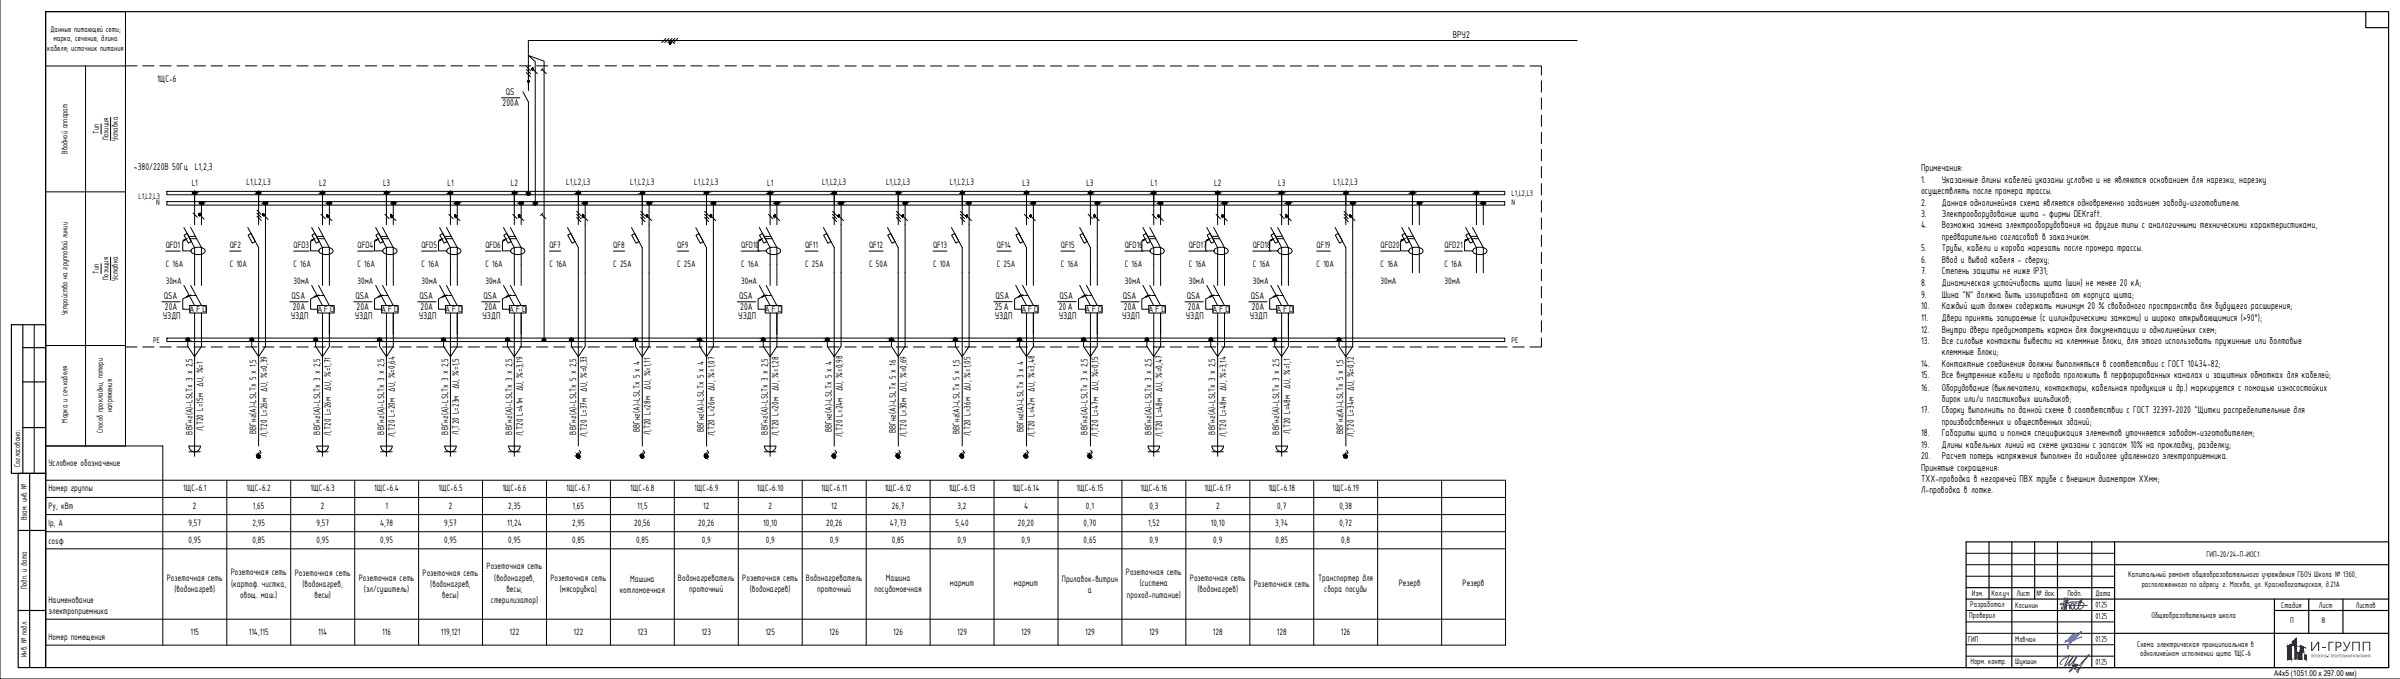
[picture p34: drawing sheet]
<svg xmlns="http://www.w3.org/2000/svg" width="1051mm" height="297mm" viewBox="0 0 1051 297" stroke-linecap="round" stroke-linejoin="round" font-family="sans-serif">
<defs><g id="words">
<text font-size="5.6" fill="#193153" x="1019" y="284.8">ГРУПП</text>
<g font-size="4.7">
<text x="636.2" y="16.8">ВРУ2</text>
<text x="221.5" y="41.7">QS</text>
<text x="220.1" y="46.3">200A</text>
<text x="58.6" y="74.4">~380/220В 50Гц L1,2,3</text>
<text x="841.2" y="74.9">Примечания:</text>
<text x="841.2" y="79.9">1.</text>
<text x="850.3" y="79.9">Указанные длины кабелей указаны условно и не являются основанием для нарезки, нарезку</text>
<text x="841.2" y="84.9">осуществлять после промера трассы.</text>
<text x="841.2" y="89.9">2.</text>
<text x="850.3" y="89.9">Данная однолинейная схема является одновременно заданием заводу-изготовителю.</text>
<text x="841.2" y="94.9">3.</text>
<text x="850.3" y="94.9">Электрооборудование щита - фирмы DEKraft.</text>
<text x="841.2" y="99.9">4.</text>
<text x="850.3" y="99.9">Возможна замена электрооборудования на другие типы с аналогичными техническими характеристиками,</text>
<text x="850.3" y="104.9">предварительно согласовав в заказчиком.</text>
<text x="841.2" y="109.9">5.</text>
<text x="850.3" y="109.9">Трубы, кабели и короба нарезать после промера трассы.</text>
<text x="841.2" y="114.9">6.</text>
<text x="841.2" y="119.9">7.</text>
<text x="850.3" y="114.9">Ввод и вывод кабеля - сверху;</text>
<text x="850.3" y="119.9">Степень защиты не ниже IP31;</text>
<text x="841.2" y="125.2">8.</text>
<text x="850.3" y="125.2">Динамическая устойчивость щита (шин) не менее 20 кА;</text>
<text x="71.7" y="130.9">QSA</text>
<text x="127.7" y="130.9">QSA</text>
<text x="155.7" y="130.9">QSA</text>
<text x="183.7" y="130.9">QSA</text>
<text x="211.7" y="130.9">QSA</text>
<text x="323.7" y="130.9">QSA</text>
<text x="435.9" y="130.9">QSA</text>
<text x="463.9" y="130.9">QSA</text>
<text x="491.7" y="130.9">QSA</text>
<text x="519.6" y="130.9">QSA</text>
<text x="547.7" y="130.9">QSA</text>
<text x="841.2" y="130.2">9.</text>
<text x="850.3" y="130.2">Шина &quot;N&quot; должна быть изолирована от корпуса щита;</text>
<text x="72.2" y="135.5">20A</text>
<text x="128.2" y="135.5">20A</text>
<text x="156.2" y="135.5">20A</text>
<text x="184.2" y="135.5">20A</text>
<text x="212.2" y="135.5">20A</text>
<text x="324.1" y="135.5">20A</text>
<text x="435.6" y="135.6">25A</text>
<text x="463.6" y="135.6">20A</text>
<text x="492.2" y="135.5">20A</text>
<text x="520.1" y="135.5">20A</text>
<text x="548.1" y="135.5">20A</text>
<text x="841.2" y="135.2">10.</text>
<text x="850.3" y="135.2">Каждый щит должен содержать минимум 20 % свободного пространства для будущего расширения;</text>
<text x="71.3" y="139.7">УЗДП</text>
<text x="127.3" y="139.7">УЗДП</text>
<text x="155.3" y="139.7">УЗДП</text>
<text x="183.3" y="139.7">УЗДП</text>
<text x="211.3" y="139.7">УЗДП</text>
<text x="323.3" y="139.7">УЗДП</text>
<text x="435.6" y="139.7">УЗДП</text>
<text x="463.6" y="139.7">УЗДП</text>
<text x="491.3" y="139.7">УЗДП</text>
<text x="519.3" y="139.7">УЗДП</text>
<text x="547.3" y="139.7">УЗДП</text>
<text x="841.2" y="140.5">11.</text>
<text x="850.3" y="140.5">Двери принять запираемые (с цилиндрическими замками) и широко открывающимися (&gt;90°);</text>
<text x="841.2" y="145.5">12.</text>
<text x="850.3" y="145.5">Внутри двери предусмотреть карман для документации и однолинейных схем;</text>
<text x="841.2" y="150.5">13.</text>
<text x="850.3" y="150.5">Все силовые контакты вывести на клеммные блоки, для этого использовать пружинные или болтовые</text>
<text x="850.3" y="155.5">клеммные блоки;</text>
<text x="841.2" y="160.5">14.</text>
<text x="850.3" y="160.5">Контактные соединения должны выполняться в соответствии с ГОСТ 10434-82;</text>
<text x="841.2" y="165.6">15.</text>
<text x="850.3" y="165.6">Все внутренние кабели и провода проложить в перфорированных каналах и защитных обмотках для кабелей;</text>
<text x="841.2" y="170.8">16.</text>
<text x="850.3" y="170.8">Оборудование (выключатели, контакторы, кабельная продукция и др.) маркируется с помощью износостойких</text>
<text x="850.3" y="175.8">бирок или/и пластиковых шильдиков;</text>
<text x="841.2" y="180.8">17.</text>
<text x="850.3" y="180.8">Сборку выполнить по данной схеме в соответствии с ГОСТ 32397-2020 &quot;Щитки распределительные для</text>
<text x="850.3" y="185.8">производственных и общественных зданий;</text>
<text x="841.2" y="190.8">18.</text>
<text x="850.3" y="190.8">Габариты щита и полная спецификация элементов уточняется заводом-изготовителем;</text>
<text x="841.2" y="195.8">19.</text>
<text x="850.3" y="195.8">Длины кабельных линий на схеме указаны с запасом 10% на прокладку, разделку;</text>
<text x="841.2" y="200.9">20.</text>
<text x="850.3" y="200.9">Расчет потерь напряжения выполнен до наиболее удаленного электроприемника.</text>
<text x="841.2" y="205.9">Принятые сокращения:</text>
<text x="841.2" y="210.8">ТХХ-проводка в негорючей ПВХ трубе с внешним диаметром ХХмм;</text>
<text x="841.2" y="215.8">Л-проводка в лотке.</text>
</g>
<text font-size="4.5" x="68.7" y="35.8">1ЩС-6</text>
<g font-size="4.4">
<text x="83.9" y="81.4">L1</text>
<text x="108" y="81.1">L1,L2,L3</text>
<text x="139.7" y="81.4">L2</text>
<text x="167.7" y="81.4">L3</text>
<text x="196" y="81.4">L1</text>
<text x="223.7" y="81.4">L2</text>
<text x="248" y="81.1">L1,L2,L3</text>
<text x="276" y="81.1">L1,L2,L3</text>
<text x="304" y="81.1">L1,L2,L3</text>
<text x="335.9" y="81.4">L1</text>
<text x="360" y="81.1">L1,L2,L3</text>
<text x="388" y="81.1">L1,L2,L3</text>
<text x="416" y="81.1">L1,L2,L3</text>
<text x="447.7" y="81.4">L3</text>
<text x="475.7" y="81.4">L3</text>
<text x="503.9" y="81.4">L1</text>
<text x="531.7" y="81.4">L2</text>
<text x="559.7" y="81.4">L3</text>
<text x="583.9" y="81.1">L1,L2,L3</text>
<text x="72.6" y="108.7">QFD1</text>
<text x="100.6" y="108.7">QF2</text>
<text x="128.6" y="108.7">QFD3</text>
<text x="156.6" y="108.7">QFD4</text>
<text x="184.6" y="108.7">QFD5</text>
<text x="212.6" y="108.7">QFD6</text>
<text x="240.6" y="108.7">QF7</text>
<text x="268.6" y="108.7">QF8</text>
<text x="296.5" y="108.7">QF9</text>
<text x="324.6" y="108.7">QFD10</text>
<text x="352.6" y="108.7">QF11</text>
<text x="380.6" y="108.7">QF12</text>
<text x="408.6" y="108.7">QF13</text>
<text x="436.5" y="108.7">QF14</text>
<text x="464.6" y="108.7">QF15</text>
<text x="492.5" y="108.7">QFD16</text>
<text x="520.5" y="108.7">QFD17</text>
<text x="548.6" y="108.7">QFD18</text>
<text x="576.5" y="108.7">QF19</text>
<text x="604.6" y="108.7">QFD20</text>
<text x="632.5" y="108.7">QFD21</text>
<text x="72.6" y="116.8">C 16A</text>
<text x="100.6" y="116.8">C 10A</text>
<text x="128.6" y="116.8">C 16A</text>
<text x="156.6" y="116.8">C 16A</text>
<text x="184.6" y="116.8">C 16A</text>
<text x="212.6" y="116.8">C 16A</text>
<text x="240.6" y="116.8">C 16A</text>
<text x="268.6" y="116.8">C 25A</text>
<text x="296.5" y="116.8">C 25A</text>
<text x="324.6" y="116.8">C 16A</text>
<text x="352.6" y="116.8">C 25A</text>
<text x="380.6" y="116.8">C 50A</text>
<text x="408.6" y="116.8">C 10A</text>
<text x="436.5" y="116.8">C 25A</text>
<text x="464.6" y="116.8">C 16A</text>
<text x="492.5" y="116.8">C 16A</text>
<text x="520.5" y="116.8">C 16A</text>
<text x="548.6" y="116.8">C 16A</text>
<text x="576.5" y="116.8">C 10A</text>
<text x="604.6" y="116.8">C 16A</text>
<text x="632.5" y="116.8">C 16A</text>
<text x="72.6" y="124.3">30мА</text>
<text x="128.6" y="124.3">30мА</text>
<text x="156.6" y="124.3">30мА</text>
<text x="184.6" y="124.3">30мА</text>
<text x="212.6" y="124.3">30мА</text>
<text x="324.6" y="124.3">30мА</text>
<text x="492.5" y="124.3">30мА</text>
<text x="520.5" y="124.3">30мА</text>
<text x="548.6" y="124.3">30мА</text>
<text x="604.6" y="124.3">30мА</text>
<text x="632.5" y="124.3">30мА</text>
<text x="84.2" y="190.1" transform="rotate(-90 84.2 190.1)">ВВГнг(А)-LSLTx 3 x 2,5</text>
<text x="88.9" y="188.7" transform="rotate(-90 88.9 188.7)">Л,Т20 L=15м ∆U, %=1</text>
<text x="112.2" y="189.9" transform="rotate(-90 112.2 189.9)">ВВГнг(А)-LSLTx 5 x 1,5</text>
<text x="116.9" y="191.1" transform="rotate(-90 116.9 191.1)">Л,Т20 L=26м ∆U, %=0,39</text>
<text x="140.2" y="190.1" transform="rotate(-90 140.2 190.1)">ВВГнг(А)-LSLTx 3 x 2,5</text>
<text x="144.9" y="190.7" transform="rotate(-90 144.9 190.7)">Л,Т20 L=26м ∆U, %=1,71</text>
<text x="168.2" y="190.1" transform="rotate(-90 168.2 190.1)">ВВГнг(А)-LSLTx 3 x 2,5</text>
<text x="172.9" y="191.2" transform="rotate(-90 172.9 191.2)">Л,Т20 L=20м ∆U, %=0,64</text>
<text x="196.2" y="190.1" transform="rotate(-90 196.2 190.1)">ВВГнг(А)-LSLTx 3 x 2,5</text>
<text x="200.9" y="190.1" transform="rotate(-90 200.9 190.1)">Л,Т20 L=23м ∆U, %=1,5</text>
<text x="224.2" y="190.1" transform="rotate(-90 224.2 190.1)">ВВГнг(А)-LSLTx 3 x 2,5</text>
<text x="228.9" y="190.8" transform="rotate(-90 228.9 190.8)">Л,Т20 L=41м ∆U, %=3,19</text>
<text x="252.2" y="190.1" transform="rotate(-90 252.2 190.1)">ВВГнг(А)-LSLTx 5 x 2,5</text>
<text x="256.9" y="191.1" transform="rotate(-90 256.9 191.1)">Л,Т20 L=37м ∆U, %=0,33</text>
<text x="280.2" y="189" transform="rotate(-90 280.2 189)">ВВГнг(А)-LSLTx 5 x 4</text>
<text x="284.9" y="190.4" transform="rotate(-90 284.9 190.4)">Л,Т20 L=28м ∆U, %=1,11</text>
<text x="308.2" y="189" transform="rotate(-90 308.2 189)">ВВГнг(А)-LSLTx 5 x 4</text>
<text x="312.9" y="190.9" transform="rotate(-90 312.9 190.9)">Л,Т20 L=26м ∆U, %=1,07</text>
<text x="336.2" y="190.1" transform="rotate(-90 336.2 190.1)">ВВГнг(А)-LSLTx 3 x 2,5</text>
<text x="340.9" y="190.9" transform="rotate(-90 340.9 190.9)">Л,Т20 L=20м ∆U, %=1,28</text>
<text x="364.2" y="189" transform="rotate(-90 364.2 189)">ВВГнг(А)-LSLTx 5 x 4</text>
<text x="368.9" y="191.2" transform="rotate(-90 368.9 191.2)">Л,Т20 L=24м ∆U, %=0,98</text>
<text x="392.2" y="189.5" transform="rotate(-90 392.2 189.5)">ВВГнг(А)-LSLTx 5 x 16</text>
<text x="396.9" y="191.1" transform="rotate(-90 396.9 191.1)">Л,Т20 L=30м ∆U, %=0,69</text>
<text x="420.2" y="189.9" transform="rotate(-90 420.2 189.9)">ВВГнг(А)-LSLTx 5 x 1,5</text>
<text x="424.9" y="190.9" transform="rotate(-90 424.9 190.9)">Л,Т20 L=36м ∆U, %=1,05</text>
<text x="448.2" y="189" transform="rotate(-90 448.2 189)">ВВГнг(А)-LSLTx 3 x 4</text>
<text x="452.9" y="191.3" transform="rotate(-90 452.9 191.3)">Л,Т20 L=42м ∆U, %=3,48</text>
<text x="476.2" y="190.1" transform="rotate(-90 476.2 190.1)">ВВГнг(А)-LSLTx 3 x 2,5</text>
<text x="480.9" y="191" transform="rotate(-90 480.9 191)">Л,Т20 L=47м ∆U, %=0,15</text>
<text x="504.2" y="190.1" transform="rotate(-90 504.2 190.1)">ВВГнг(А)-LSLTx 3 x 2,5</text>
<text x="508.9" y="191.3" transform="rotate(-90 508.9 191.3)">Л,Т20 L=48м ∆U, %=0,47</text>
<text x="532.2" y="190.1" transform="rotate(-90 532.2 190.1)">ВВГнг(А)-LSLTx 3 x 2,5</text>
<text x="536.9" y="191.1" transform="rotate(-90 536.9 191.1)">Л,Т20 L=48м ∆U, %=3,14</text>
<text x="560.2" y="190.1" transform="rotate(-90 560.2 190.1)">ВВГнг(А)-LSLTx 3 x 2,5</text>
<text x="564.9" y="190" transform="rotate(-90 564.9 190)">Л,Т20 L=48м ∆U, %=1,1</text>
<text x="588.2" y="189.9" transform="rotate(-90 588.2 189.9)">ВВГнг(А)-LSLTx 5 x 1,5</text>
<text x="592.9" y="191" transform="rotate(-90 592.9 191)">Л,Т20 L=34м ∆U, %=0,12</text>
<text x="21.3" y="204">Условное обозначение</text>
<text x="21.3" y="214.8">Номер группы</text>
<text x="80.2" y="215">1ЩС-6.1</text>
<text x="108" y="215">1ЩС-6.2</text>
<text x="136" y="215">1ЩС-6.3</text>
<text x="163.9" y="215">1ЩС-6.4</text>
<text x="192" y="215">1ЩС-6.5</text>
<text x="220" y="215">1ЩС-6.6</text>
<text x="248" y="215">1ЩС-6.7</text>
<text x="276" y="215">1ЩС-6.8</text>
<text x="304" y="215">1ЩС-6.9</text>
<text x="331.4" y="215">1ЩС-6.10</text>
<text x="359.6" y="215">1ЩС-6.11</text>
<text x="387.4" y="215">1ЩС-6.12</text>
<text x="415.4" y="215">1ЩС-6.13</text>
<text x="443.3" y="215">1ЩС-6.14</text>
<text x="471.4" y="215">1ЩС-6.15</text>
<text x="499.4" y="215">1ЩС-6.16</text>
<text x="527.4" y="215">1ЩС-6.17</text>
<text x="555.4" y="215">1ЩС-6.18</text>
<text x="583.4" y="215">1ЩС-6.19</text>
<text x="21.3" y="222.7">Py, кВт</text>
<text x="84.5" y="222.8">2</text>
<text x="110.7" y="222.5">1,65</text>
<text x="140.5" y="222.8">2</text>
<text x="168.7" y="222.8">1</text>
<text x="196.5" y="222.8">2</text>
<text x="222.5" y="222.5">2,35</text>
<text x="250.7" y="222.5">1,65</text>
<text x="279" y="222.5">11,5</text>
<text x="307.9" y="222.8">12</text>
<text x="336.5" y="222.8">2</text>
<text x="363.9" y="222.8">12</text>
<text x="390.5" y="222.5">26,7</text>
<text x="419.3" y="222.5">3,2</text>
<text x="448.4" y="222.8">4</text>
<text x="475.5" y="222.5">0,1</text>
<text x="503.3" y="222.5">0,3</text>
<text x="532.5" y="222.8">2</text>
<text x="559.3" y="222.5">0,7</text>
<text x="586.5" y="222.5">0,38</text>
<text x="21.3" y="230.3">Ip, А</text>
<text x="82.5" y="230">9,57</text>
<text x="110.5" y="230">2,95</text>
<text x="138.6" y="230">9,57</text>
<text x="166.4" y="230">4,78</text>
<text x="194.5" y="230">9,57</text>
<text x="222.1" y="230">11,24</text>
<text x="250.5" y="230">2,95</text>
<text x="277.7" y="230">20,56</text>
<text x="305.7" y="230">20,26</text>
<text x="334.2" y="230">10,10</text>
<text x="361.7" y="230">20,26</text>
<text x="389.6" y="230">47,73</text>
<text x="418.4" y="230">5,40</text>
<text x="445.7" y="230">20,20</text>
<text x="474.5" y="230">0,70</text>
<text x="502.8" y="230">1,52</text>
<text x="530.2" y="230">10,10</text>
<text x="558.4" y="230">3,74</text>
<text x="586.5" y="230">0,72</text>
<text x="21.3" y="237.8">cosφ</text>
<text x="82.5" y="237.5">0,95</text>
<text x="110.5" y="237.5">0,85</text>
<text x="138.6" y="237.5">0,95</text>
<text x="166.5" y="237.5">0,95</text>
<text x="194.5" y="237.5">0,95</text>
<text x="222.5" y="237.5">0,95</text>
<text x="250.5" y="237.5">0,85</text>
<text x="278.5" y="237.5">0,85</text>
<text x="307.3" y="237.5">0,9</text>
<text x="335.3" y="237.5">0,9</text>
<text x="363.3" y="237.5">0,9</text>
<text x="390.5" y="237.5">0,85</text>
<text x="419.3" y="237.5">0,9</text>
<text x="447.3" y="237.5">0,9</text>
<text x="474.5" y="237.5">0,65</text>
<text x="503.3" y="237.5">0,9</text>
<text x="531.3" y="237.5">0,9</text>
<text x="558.5" y="237.5">0,85</text>
<text x="587.3" y="237.5">0,8</text>
<text x="101" y="251.7">Розеточная сеть</text>
<text x="129.1" y="251.8">Розеточная сеть</text>
<text x="185" y="251.8">Розеточная сеть</text>
<text x="213.1" y="249.1">Розеточная сеть</text>
<text x="493" y="251.5">Розеточная сеть</text>
<text x="73.1" y="254">Розеточная сеть</text>
<text x="101.2" y="256.7">(картоф. чистка,</text>
<text x="132.5" y="256.7">(водонагрев,</text>
<text x="157.1" y="254">Розеточная сеть</text>
<text x="188.4" y="256.7">(водонагрев,</text>
<text x="216.5" y="254.1">(водонагрев,</text>
<text x="241" y="254">Розеточная сеть</text>
<text x="275.9" y="254.5">Машина</text>
<text x="296.9" y="254.1">Водонагреватель</text>
<text x="325" y="254">Розеточная сеть</text>
<text x="352.9" y="254.1">Водонагреватель</text>
<text x="387.9" y="254.1">Машина</text>
<text x="416" y="256.5">мармит</text>
<text x="444" y="256.5">мармит</text>
<text x="465" y="254.5">Прилавок-витрин</text>
<text x="499.1" y="256.5">(система</text>
<text x="521" y="254">Розеточная сеть</text>
<text x="549" y="256.9">Розеточная сеть</text>
<text x="577.2" y="254.1">Транспортер для</text>
<text x="612.5" y="256.5">Резерв</text>
<text x="640.5" y="256.5">Резерв</text>
<text x="21.3" y="263.8">Наименование</text>
<text x="76.4" y="259">(водонагрев)</text>
<text x="105.2" y="261.6">овощ. маш.)</text>
<text x="137.7" y="261.7">весы)</text>
<text x="159.4" y="259">(эл/сушитель)</text>
<text x="193.7" y="261.7">весы)</text>
<text x="215" y="263.8">стерилизатор)</text>
<text x="221.7" y="258.8">весы,</text>
<text x="245.2" y="259">(мясорубка)</text>
<text x="271.4" y="259.2">котломоечная</text>
<text x="301.8" y="258.8">проточный</text>
<text x="328.4" y="259">(водонагрев)</text>
<text x="357.8" y="258.8">проточный</text>
<text x="382.9" y="258.8">посудомоечная</text>
<text x="476.4" y="259.2">а</text>
<text x="493.4" y="261.4">проход-питание)</text>
<text x="524.3" y="259">(водонагрев)</text>
<text x="579.9" y="258.8">сбора посуды</text>
<text x="21.3" y="268.5">электроприемника</text>
<text x="21.3" y="279.9">Номер помещения</text>
<text x="83.4" y="277.9">115</text>
<text x="109" y="277.7">114,115</text>
<text x="139.3" y="277.9">114</text>
<text x="167.4" y="277.9">116</text>
<text x="193.1" y="277.7">119,121</text>
<text x="223.1" y="277.9">122</text>
<text x="251.2" y="277.9">122</text>
<text x="279.1" y="277.9">123</text>
<text x="307.1" y="277.9">123</text>
<text x="335.2" y="277.9">125</text>
<text x="363.1" y="277.9">126</text>
<text x="391.2" y="277.9">126</text>
<text x="419.1" y="277.9">129</text>
<text x="447.1" y="277.9">129</text>
<text x="475.1" y="277.9">129</text>
<text x="503.1" y="277.9">129</text>
<text x="531.1" y="277.9">128</text>
<text x="559.1" y="277.9">128</text>
<text x="587.1" y="277.9">126</text>
</g>
<g font-size="3.9">
<text x="22.1" y="13.8">Данные питающей сети;</text>
<text x="23.4" y="17.9">марка, сечение, длина</text>
<text x="20.7" y="22.1">кабеля; источник питания</text>
<text x="43.3" y="58.6" transform="rotate(-90 43.3 58.6)">Тип</text>
<text x="47.5" y="61.5" transform="rotate(-90 47.5 61.5)">Позиция</text>
<text x="51.6" y="61.7" transform="rotate(-90 51.6 61.7)">Уставка</text>
<text x="29.6" y="67.4" transform="rotate(-90 29.6 67.4)">Вводной аппарат</text>
<text x="60.7" y="87">L1,L2,L3</text>
<text x="68.5" y="89.8">N</text>
<text x="661.9" y="85.7">L1,L2,L3</text>
<text x="661.9" y="89.8">N</text>
<text x="43.3" y="119.7" transform="rotate(-90 43.3 119.7)">Тип</text>
<text x="47.5" y="122.6" transform="rotate(-90 47.5 122.6)">Позиция</text>
<text x="51.6" y="122.8" transform="rotate(-90 51.6 122.8)">Уставка</text>
<text x="29.6" y="138" transform="rotate(-90 29.6 138)">Устройство на групповой линии</text>
<text x="82.7" y="136.5">AFD</text>
<text x="138.7" y="136.5">AFD</text>
<text x="166.7" y="136.5">AFD</text>
<text x="194.7" y="136.5">AFD</text>
<text x="222.7" y="136.5">AFD</text>
<text x="334.7" y="136.5">AFD</text>
<text x="447" y="136.5">AFD</text>
<text x="474.9" y="136.5">AFD</text>
<text x="502.7" y="136.5">AFD</text>
<text x="530.6" y="136.5">AFD</text>
<text x="558.6" y="136.5">AFD</text>
<text x="67.1" y="149.9">PE</text>
<text x="661.9" y="149.9">PE</text>
<text x="29.6" y="184.8" transform="rotate(-90 29.6 184.8)">Марка и сеч.кабеля</text>
<text x="49.1" y="180.5" transform="rotate(-90 49.1 180.5)">напряжения</text>
<text x="45" y="189.6" transform="rotate(-90 45 189.6)">Способ прокладки, потери</text>
<text x="8.8" y="204.3" transform="rotate(-90 8.8 204.3)">Согласовано:</text>
<text x="11.7" y="227.7" transform="rotate(-90 11.7 227.7)">Взам. инв. №</text>
<text x="966.2" y="243.6">ГИП-20/24-П-ИОС1</text>
<text x="11.7" y="257.9" transform="rotate(-90 11.7 257.9)">Подп. и дата</text>
<text x="931.9" y="252.5">Капитальный ремонт общеобразовательного учреждения ГБОУ Школа № 1360,</text>
<text x="937.9" y="256.7">расположенного по адресу: г. Москва, ул. Краснобогатырская, д.21А</text>
<text x="863.4" y="260.8">Изм.</text>
<text x="872.1" y="260.8">Кол.уч</text>
<text x="882.9" y="260.8">Лист</text>
<text x="891.8" y="260.8">№ док.</text>
<text x="905.3" y="260.8">Подп.</text>
<text x="917.5" y="260.6">Дата</text>
<text x="862.7" y="265.5">Разработал</text>
<text x="882.5" y="265.9">Косынин</text>
<text x="917.5" y="265.7">01.25</text>
<text x="998.9" y="265.8">Стадия</text>
<text x="1015.4" y="265.8">Лист</text>
<text x="1031.5" y="265.8">Листов</text>
<text x="862.3" y="270.3">Проверил</text>
<text x="917.5" y="270.7">01.25</text>
<text x="942" y="270.3">Общеобразовательная школа</text>
<text x="1002.9" y="272.5">П</text>
<text x="1016.5" y="272.6">8</text>
<text x="861.8" y="280.8">ГИП</text>
<text x="882.4" y="280.8">Мовчан</text>
<text x="917.5" y="280.7">01.25</text>
<text x="11.7" y="287.6" transform="rotate(-90 11.7 287.6)">Инв. № подл.</text>
<text x="935.9" y="283">Схема электрическая принципиальная в</text>
<text x="937.2" y="287.2">однолинейном исполнении щита 1ЩС-6</text>
<text x="862.8" y="290.5">Норм. контр.</text>
<text x="882.5" y="290.6">Шукшин</text>
<text x="917.5" y="290.7">01.25</text>
</g>
<text font-size="3.5" x="995.8" y="295.8">A4x5 (1051.00 х 297.00 мм)</text>
</g></defs>
<!-- layer: 0 -->
<g fill="none" stroke="#000" stroke-width=".44">
<path d="M0 .1v296.9h1050.9M20 5.1h34.9v190h-34.9zM291.6 16.8l-1.8 1.9M292.9 16.8l-1.8 1.9M294.3 16.8l-1.9 1.9M294.4 18.2l1 .9M295.5 16.8l-1.9 1.9M296.8 16.8l-1.9 1.9M690.6 17.7h-459.2v19.7M20 28.9h34.9M37.5 28.9v166.2M54.9 28.8h5.1"/>
<path d="M62.5 28.8h5M70 28.8h5M77.5 28.8h5M85 28.8h5M92.5 28.8h5M99.9 28.8h5.1M107.5 28.8h5M115 28.8h5M122.5 28.8h5M130 28.8h5M137.5 28.8h5M144.9 28.8h5"/>
<path d="M152.5 28.8h5M160 28.8h5M167.5 28.8h5M175 28.8h5M182.5 28.8h5M189.9 28.8h5M197.4 28.8h5.1M205 28.8h5M212.5 28.8h5M220 28.8h5M227.5 28.8h5M230.5 29.1l1.9 1.9"/>
<path d="M230.5 30.4l1.9 1.9M230.5 31.7l1.9 1.9M231.4 29.5v10.1M233.5 30.4l1.8 1.8M234.9 28.8h5M237.4 30.4l1.8 1.8M237.8 30l-.9 .8M242.4 28.8h5M250 28.8h5M257.5 28.8h5M265 28.8h5M272.5 28.8h5"/>
<path d="M280 28.8h4.9M287.4 28.8h5M294.9 28.8h5.1M302.5 28.8h5M310 28.8h5M317.5 28.8h5M325 28.8h4.9M332.4 28.8l5 .1M339.9 28.9h5M347.5 28.9h5M355 28.9h5M362.5 28.9h5"/>
<path d="M370 28.9h4.9M377.4 28.9h5M384.9 28.9h5M392.4 28.9h5.1M400 28.9h5M407.5 28.9h5M415 28.9h4.9M422.4 28.9h5M429.9 28.9h5M437.4 28.9h5M444.9 28.9h5.1M452.5 28.9h5"/>
<path d="M460 28.9h4.9M467.4 28.9h5M474.9 28.9h5M482.4 28.9h5M489.9 28.9h5.1M497.5 28.9h5M505 28.9h4.9M512.4 28.9h5M519.9 28.9h5M527.4 28.9h5M534.9 28.9h5M542.4 28.9h5.1"/>
<path d="M550 28.9h4.9M557.4 28.9h5M564.9 28.9h5M572.4 28.9h5M579.9 28.9h5M587.4 28.9h5.1M595 28.9h4.9M602.4 28.9h5M609.9 28.9h5M617.4 28.9h5M624.9 28.9h5M632.4 28.9h5"/>
<path d="M639.9 28.9h5M647.4 28.9h5M654.9 28.9h5M662.4 28.9h5M669.9 28.9h5.1v3.9M675 35.3v5M44.3 54.2v4.4M48.4 51.3v10.2M219.6 42.8h8M229 40.2l2.4 4.4v40.1M675 42.8v5M675 50.3v5"/>
<path d="M675 57.8v5.1M675 65.3v5M675 72.8v5M20 83.9h34.9M73.1 83.7h585.8v1.5h-585.8zM73.1 88.2h585.8v1.5h-585.8zM80.5 99.5l4.7 8.8v16.6M83.5 99.5l4.7 8.8v16.6M84.5 93.2l1.9 1.8M85.2 84.3v14M87.5 94.1l1.9 1.8M88.2 88.8v9.5"/>
<path d="M108.5 99.5l4.7 8.8v86.8M112.5 91.9l1.9 1.9M112.5 93.2l1.9 1.9M112.5 94.6l1.9 1.8M113.2 84.3v14M115.5 94.1l1.9 1.9M116.2 88.8v62.7l-3 4.5-3-4.5v-3M136.5 99.5l4.7 8.8v16.6M139.5 99.5l4.7 8.8v16.6M140.5 93.8l1.9 1.9M141.2 84.3v14M143.5 94.7l1.9 1.8"/>
<path d="M144.2 88.8v9.5M164.5 99.5l4.7 8.8v16.6M167.5 99.5l4.7 8.8v16.6M168.5 93.8l1.9 1.9M169.2 84.3v14M171.5 94.7l1.9 1.8M172.2 88.8v9.5M192.5 99.5l4.7 8.8v16.6M195.5 99.5l4.7 8.8v16.6M196.5 93.8l1.9 1.9M197.2 84.3v14M199.5 94.7l1.9 1.8"/>
<path d="M200.2 88.8v9.5M220.5 99.5l4.7 8.8v16.6M223.5 99.5l4.7 8.8v16.6M224.5 93.8l1.9 1.9M225.2 84.3v14M227.5 94.7l1.9 1.8M228.2 88.8v9.5M234.4 89.3v-62.4l-3-2.6 6.9 2.5v121.9M237.2 93.8l1.8 1.9M237.6 93.3l-.9 1M248.5 99.5l4.7 8.8v86.8M252.5 92.4l1.9 1.9"/>
<path d="M252.5 93.8l1.9 1.9M252.5 95.1l1.9 1.9M253.2 84.3v14M255.5 94.7l1.9 1.8M256.2 88.8v62.7l-3 4.5-3-4.5v-3M276.5 99.6l4.7 8.8 .1 86.7M280.5 92.4l1.9 1.9M280.5 93.8l1.9 1.9M280.5 95.1l1.9 1.9M281.2 84.4v14M283.5 94.7l1.9 1.8M284.2 88.8v62.8l-3 4.5-2.9-4.5v-3"/>
<path d="M304.7 99.6l4.7 8.8v86.8M308.5 92.4l1.9 1.9M308.5 93.8l1.9 1.9M308.5 95.1l1.9 1.9M309.4 84.4v14M311.5 94.7l1.9 1.8M312.4 88.9v62.7l-3 4.5-3-4.5v-3M332.5 99.5l4.7 8.8v16.6M335.5 99.5l4.7 8.8v16.6M336.5 93.8l1.9 1.9M337.2 84.3v14M339.5 94.7l1.9 1.8"/>
<path d="M340.2 88.8v9.5M360.6 99.5l4.7 8.8v86.8M364.5 92.4l1.9 1.9M364.5 93.8l1.9 1.9M364.5 95.1l1.9 1.9M365.3 84.4v13.9M367.5 94.7l1.9 1.8M368.3 88.8v62.7l-3 4.5-3-4.5v-3M388.6 99.5l4.7 8.9 .1 86.7M392.5 92.4l1.9 1.9M392.5 93.8l1.9 1.9M392.5 95.1l1.9 1.9"/>
<path d="M393.3 84.4v13.9M395.5 94.7l1.9 1.8M396.3 88.8v62.7l-3 4.6-2.9-4.6v-2.9M416.6 99.5l4.7 8.8v86.8M420.5 92.4l1.9 1.9M420.5 93.8l1.9 1.9M420.5 95.1l1.9 1.9M421.3 84.3v14M423.5 94.7l1.9 1.8M424.3 88.8v62.7l-3 4.5-3-4.5v-3M444.8 99.5l4.7 8.8v16.5M448.5 93.8l1.9 1.9"/>
<path d="M449.5 84.3v14M451.5 94.7l1.8 1.8M452.5 88.8v36M472.8 99.5l4.7 8.8v16.5M476.5 93.8l1.9 1.9M477.5 84.3v14M479.5 94.7l1.9 1.8M480.5 88.8v36M500.5 99.5l4.7 8.8v16.6M503.5 99.5l4.7 8.8v16.6M504.5 93.8l1.9 1.9M505.2 84.3v14"/>
<path d="M507.5 94.7l1.9 1.8M508.2 88.8v9.5M528.4 99.5l4.8 8.8v16.6M531.5 99.5l4.7 8.8v16.6M532.5 93.8l1.9 1.9M533.2 84.3v14M535.5 94.7l1.9 1.8M536.2 88.8v9.5M556.5 99.5l4.7 8.8v16.6M559.5 99.5l4.7 8.8v16.6M560.5 93.8l1.9 1.9M561.2 84.3v14"/>
<path d="M563.5 94.7l1.9 1.8M564.2 88.8v9.5M584.6 99.5l4.7 8.8v86.8M588.5 92.4l1.9 1.9M588.5 93.8l1.9 1.9M588.5 95.1l1.9 1.9M589.3 84.3v14M591.5 94.7l1.8 1.8M592.3 88.8v62.7l-3 4.5-3-4.5v-3M613.8 99.5l4.7 8.8v11M616.8 99.5l4.7 8.8v11M618.5 84.4v13.9"/>
<path d="M621.5 88.8v9.5M641.8 99.5l4.7 8.8v11M644.8 99.5l4.7 8.8v11M646.5 84.4v13.9M649.5 88.8v9.5M675 80.3v5M675 87.8v5M675 95.3v5M44.3 115.3v4.4M48.4 112.5v10.1M72.6 109.8h6.3M80.6 102.9l1.3-.8 1.9 3.6-1.3 .7z"/>
<path d="M81.5 104.6l-1.5 .8v4.4h3.6M82.6 103.4h3M83.1 104.4h3M84.1 108.9a4.3 4.3 0 0 1 5.7 .7 2.94 2.94 0 0 1-3.8 1.7 1.79 1.79 0 0 1-2.2-2.1zM100.6 109.8h4.9M108.6 102.9l1.3-.8 1.9 3.6-1.3 .7zM128.6 109.8h6.7M136.6 102.9l1.3-.8 1.9 3.6-1.3 .7zM137.5 104.6l-1.5 .8v4.4h3.6M138.6 103.4h3M139.1 104.4h3M140.1 108.9a4.4 4.4 0 0 1 5.7 .7 2.94 2.94 0 0 1-3.8 1.7 1.75 1.75 0 0 1-2.2-2.1z"/>
<path d="M156.6 109.8h7M164.6 102.9l1.3-.8 1.9 3.6-1.3 .7zM165.5 104.6l-1.5 .8v4.4h3.6M166.6 103.4h3M167.1 104.4h3M167.8 109.2a4.2 4.2 0 0 1 6 .4 2.94 2.94 0 0 1-3.8 1.7 1.79 1.79 0 0 1-2.2-2.1zM184.6 109.8h6.7M192.6 102.9l1.3-.8 1.9 3.6-1.3 .7zM193.5 104.6l-1.5 .8v4.4h3.6M194.6 103.4h3M195.1 104.4h3M196.1 108.9a4.4 4.4 0 0 1 5.7 .7 3.2 3.2 0 0 1-4.4 1.6 1.44 1.44 0 0 1-1.5-.7 1.44 1.44 0 0 1 .2-1.6z"/>
<path d="M212.6 109.8h6.7M220.6 102.9l1.3-.8 1.9 3.6-1.3 .7zM221.5 104.6l-1.5 .8v4.4h3.6M222.6 103.4h3M223.1 104.4h3M224.1 108.9a4.4 4.4 0 0 1 5.7 .7 2.94 2.94 0 0 1-3.8 1.7 1.75 1.75 0 0 1-2.2-2.1zM240.6 109.8h4.9M248.6 102.9l1.3-.8 1.9 3.6-1.3 .7zM268.6 109.8h4.9M276.6 102.9l1.3-.7 1.9 3.5-1.3 .7zM296.5 109.8h5M304.8 102.9l1.3-.7 1.9 3.5-1.3 .8z"/>
<path d="M324.6 109.8h7.9M332.6 102.9l1.3-.8 1.9 3.6-1.3 .7zM333.5 104.6l-1.5 .8v4.4h3.6M334.6 103.4h3M335.1 104.4h3M335.8 109.2a4.2 4.2 0 0 1 6 .4 2.92 2.92 0 0 1-3.8 1.7 1.8 1.8 0 0 1-2.2-2.1zM352.6 109.8h5.6M360.6 102.9l1.4-.7 1.9 3.5-1.4 .7zM380.6 109.8h6.1M388.7 102.9l1.3-.7 1.9 3.5-1.3 .7zM408.6 109.8h6.1M416.7 102.9l1.3-.8 1.9 3.5-1.3 .8z"/>
<path d="M436.5 109.8h6.4M444.8 102.9l1.4-.8 1.9 3.5-1.4 .8zM464.6 109.8h6.1M472.9 102.9l1.3-.8 1.9 3.5-1.3 .8zM492.5 109.8h8M500.5 102.9l1.4-.8 1.9 3.6-1.3 .7zM501.5 104.6l-1.5 .8v4.4h3.6M502.6 103.4h2.9M503.1 104.4h3M504.1 108.9a4.4 4.4 0 0 1 5.7 .7 2.94 2.94 0 0 1-3.8 1.7 1.75 1.75 0 0 1-2.2-2.1zM520.5 109.8h7.9M528.6 102.9l1.3-.8 1.9 3.6-1.4 .7z"/>
<path d="M529.5 104.6l-1.5 .8v4.4h3.6M530.6 103.4h3M531.1 104.4h3M532 108.9a4.4 4.4 0 0 1 5.8 .7 2.94 2.94 0 0 1-3.8 1.7 1.75 1.75 0 0 1-2.2-2.1zM548.6 109.8h7.8M556.6 102.9l1.3-.8 1.9 3.6-1.3 .7zM557.5 104.6l-1.5 .8v4.4h3.6M558.5 103.4h3.1M559.1 104.4h3M559.8 109.2a4.2 4.2 0 0 1 6 .4 2.92 2.92 0 0 1-3.8 1.7 1.8 1.8 0 0 1-2.2-2.1zM576.5 109.8h6.1M584.7 102.9l1.3-.8 1.9 3.5-1.3 .8z"/>
<path d="M604.6 109.8h8.3M613.9 102.9l1.3-.8 1.9 3.6-1.3 .7zM614.8 104.6l-1.5 .8v4.4h3.6M615.9 103.4h3M616.4 104.4h3M617.4 108.9a4.3 4.3 0 0 1 5.7 .7 2.94 2.94 0 0 1-3.8 1.7 1.79 1.79 0 0 1-2.2-2.1zM632.5 109.8h8M641.9 102.9l1.3-.8 1.9 3.6-1.3 .7zM642.8 104.6l-1.5 .8v4.4h3.6M643.9 103.4h3M644.4 104.4h3M645.4 108.9a4.4 4.4 0 0 1 5.7 .7 2.94 2.94 0 0 1-3.8 1.7 1.75 1.75 0 0 1-2.2-2.1z"/>
<path d="M675 102.8v5.1M675 110.3v5M675 117.8v5M70.9 132h8M80.5 124.9l4.7 8.8M83.1 133.7h7.3v3.2h-7.3zM83.5 124.9l4.7 8.8M84.2 129.3h-1.4l-2.8 1.5v4.5h3.1M84.5 129.3h1.4M85.2 136.9v62.7M88.2 136.9v14.6l-3 4.5-3-4.5v-3M126.9 132h8"/>
<path d="M136.5 124.9l4.7 8.8M139.1 133.7h7.2v3.2h-7.2zM139.5 124.9l4.7 8.8M140.2 129.3h-1.3l-2.9 1.5v4.5h3.1M140.5 129.3h1.4M141.2 136.9v62.7M144.2 136.9v14.6l-3 4.5-3-4.5v-3M154.9 132h8M164.5 124.9l4.7 8.8M167.1 133.7h7.3v3.2h-7.3zM167.5 124.9l4.7 8.8M168.2 129.3h-1.4l-2.8 1.5v4.5h3.1"/>
<path d="M168.5 129.3h1.3M169.2 136.9v62.7M172.2 136.9v14.6l-3 4.5-3-4.5v-3M182.9 132h8M192.5 124.9l4.7 8.8M195.1 133.7h7.3v3.2h-7.3zM195.5 124.9l4.7 8.8M196.2 129.3h-1.3l-2.9 1.5v4.5h3.1M196.5 129.3h1.4M197.2 136.9v62.7M200.2 136.9v14.6l-3 4.5-3-4.5v-3M210.9 132h8"/>
<path d="M220.5 124.9l4.7 8.8M223.1 133.7h7.3v3.2h-7.3zM223.5 124.9l4.7 8.8M224.2 129.3h-1.4l-2.8 1.5v4.5h3.1M224.5 129.3h1.3M225.2 136.9v62.7M228.2 136.9v14.6l-3 4.5-3-4.5v-3M322.9 132h8M332.5 124.9l4.7 8.8M335.1 133.7h7.2v3.2h-7.2zM335.5 124.9l4.7 8.8M336.2 129.3h-1.3l-2.9 1.5v4.5h3.1"/>
<path d="M336.5 129.3h1.4M337.2 136.9v62.7M340.2 136.9v14.6l-3 4.5-3-4.5v-3M435.2 132h8M444.8 124.8l4.7 8.8M447.3 133.6h7.3v3.3h-7.3zM447.8 124.8l4.7 8.8M448.5 129.2h-1.4l-2.8 1.6v4.5h3M448.8 129.2h1.3M449.5 136.9v58.2M452.5 136.9v14.6l-3 4.5-3-4.5v-3M463.2 132h8"/>
<path d="M472.8 124.8l4.7 8.8M475.4 133.6h7.2v3.3h-7.2zM475.7 124.8l4.8 8.8M476.5 129.2h-1.4l-2.8 1.6v4.5h3.1M476.8 129.2h1.3M477.5 136.9v58.2M480.5 136.9v14.6l-3 4.5-3-4.5v-3M490.9 132h8M500.5 124.9l4.7 8.8M503 133.7h7.3v3.2h-7.3zM503.5 124.9l4.7 8.8M504.2 129.3h-1.4l-2.8 1.5v4.5h3"/>
<path d="M504.5 129.3h1.3M505.2 136.9v62.7M508.2 136.9v14.6l-3 4.5-3-4.5v-3M518.9 132h8M528.4 124.9l4.8 8.8M531.1 133.7h7.3v3.2h-7.3zM531.5 124.9l4.7 8.8M532.2 129.3h-1.4l-2.8 1.5v4.5h3.1M532.5 129.3h1.3M533.2 136.9v62.7M536.2 136.9v14.6l-3 4.5-3-4.5v-3M546.9 132h8"/>
<path d="M556.5 124.9l4.7 8.8M559.1 133.7h7.2v3.2h-7.2zM559.5 124.9l4.7 8.8M560.2 129.3h-1.4l-2.8 1.5v4.5h3.1M560.5 129.3h1.3M561.2 136.9v62.7M564.2 136.9v14.6l-3 4.5-3-4.5v-3M675 125.3v5M675 132.8v5M15 142.1v65M20 151.2h34.9M54.9 147.8v4h5.1"/>
<path d="M62.5 151.8h5M70 151.8h5M73.1 147.9h585.8v1.5h-585.8zM77.5 151.8h5M85 151.8h5M92.5 151.8h5M99.9 151.8h5.1M107.5 151.8h5M115 151.8h5M122.5 151.8h5M130 151.8h5M137.5 151.8h5"/>
<path d="M144.9 151.8h5M152.5 151.8h5M160 151.8h5M167.5 151.8h5M175 151.8h5M182.5 151.8h5M189.9 151.8h5M197.4 151.8h5.1M205 151.8h5M212.5 151.8h5M220 151.8h5M227.5 151.8h5"/>
<path d="M234.9 151.8h5M242.4 151.8h5M250 151.8h5M257.5 151.8h5M265 151.8h5M272.5 151.8h5M280 151.8h4.9M287.4 151.8h5M294.9 151.8h5.1M302.5 151.8h5M310 151.8h5M317.5 151.8h5"/>
<path d="M325 151.8h4.9M332.4 151.8h5M339.9 151.8h5M347.5 151.8h5M355 151.8h5M362.5 151.8h5M370 151.8h4.9M377.4 151.8h5M384.9 151.8h5M392.4 151.8h5.1M400 151.8h5M407.5 151.8h5"/>
<path d="M415 151.8h4.9M422.4 151.8h5M429.9 151.8h5M437.4 151.8h5M444.9 151.8h5.1M452.5 151.8h5M460 151.8h4.9M467.4 151.8h5M474.9 151.8h5M482.4 151.8h5M489.9 151.8h5.1M497.5 151.8h5"/>
<path d="M505 151.8h4.9M512.4 151.8h5M519.9 151.8h5M527.4 151.8h5M534.9 151.8h5M542.4 151.8h5.1M550 151.8h4.9M557.4 151.8h5M564.9 151.8h5M572.4 151.8h5M579.9 151.8h5M587.4 151.8h5.1"/>
<path d="M595 151.8h4.9M602.4 151.8h5M609.9 151.8h5M617.4 151.8h5M624.9 151.8h5M632.4 151.8h5M639.9 151.8h5M647.4 151.8h5M654.9 151.8h5M662.4 151.8h5M675 147.8v4h-5.1M675 140.3v5"/>
<path d="M82.7 195.1h5M82.7 197.6h5M82.7 195.1a2.52 2.52 0 0 0 2.5 2.5 2.52 2.52 0 0 0 2.6-2.5M113.7 197l.6 1.1-.4 .2a.63 .63 0 0 0-.9 .1 .63 .63 0 0 0 .1 .8l.1 .4M138.7 195.1h5M138.7 197.6h5M138.7 195.1a2.52 2.52 0 0 0 2.5 2.5 2.52 2.52 0 0 0 2.6-2.5M166.7 195.1a2.52 2.52 0 0 0 2.5 2.5 2.52 2.52 0 0 0 2.5-2.5M166.7 195.1h5M166.7 197.6h5M194.7 195.1h5M194.7 197.6h5"/>
<path d="M194.7 195.1a2.52 2.52 0 0 0 2.6 2.5 2.52 2.52 0 0 0 2.5-2.5M222.7 195.1a2.52 2.52 0 0 0 2.5 2.5 2.52 2.52 0 0 0 2.6-2.5M222.7 195.1h5M222.7 197.6h5M253.6 197l.7 1.1h-.8a.86 .86 0 0 0-.3 1.5M281.6 197l.7 1.2-.7-.1a.86 .86 0 0 0-.4 1.5M309.6 197l.7 1.2-.8-.1a.86 .86 0 0 0-.3 1.5M334.7 195.1h5M334.7 197.6h5M334.7 195.1a2.52 2.52 0 0 0 2.5 2.5 2.52 2.52 0 0 0 2.6-2.5M365.6 197l.7 1.2-.8-.1a.86 .86 0 0 0-.3 1.5M393.6 197l.7 1.2-.8-.1a.86 .86 0 0 0-.4 1.5"/>
<path d="M421.6 197l.7 1.1-.4 .2a.63 .63 0 0 0-.9 .1 .63 .63 0 0 0 .1 .8l.1 .4M449.6 197l.7 1.2-.8-.1a.86 .86 0 0 0-.3 1.5M477.6 197l.7 1.1h-.8a.86 .86 0 0 0-.4 1.5M502.7 195.1h5M502.7 197.6h5M502.7 195.1a2.52 2.52 0 0 0 2.5 2.5 2.52 2.52 0 0 0 2.5-2.5M530.7 195.1a2.52 2.52 0 0 0 2.5 2.5 2.52 2.52 0 0 0 2.5-2.5M530.7 195.1h5M530.7 197.6h5M558.7 195.1h5M558.7 197.6h5M558.7 195.1a2.52 2.52 0 0 0 2.5 2.5 2.52 2.52 0 0 0 2.6-2.5"/>
<path d="M589.6 197l.7 1.2-.8-.1a.86 .86 0 0 0-.3 1.5M20 210.1h639.3v72.1h-639.3v-87.1h51.3v87.1M20 217.6h639.3M99.3 210.1v72.1M127.3 210.1v72.1M155.3 210.1v72.1M183.3 210.1v72.1M211.3 210.1v72.1M239.3 210.1v72.1M267.3 210.1v72.1M295.3 210.1v72.1M323.3 210.1v72.1"/>
<path d="M351.3 210.1v72.1M379.3 210.1v72.1M407.3 210.1v72.1M435.3 210.1v72.1M463.3 210.1v72.1M491.3 210.1v72.1M519.3 210.1v72.1M547.3 210.1v72.1M575.3 210.1v72.1M603.2 210.1v72.1M631.3 210.1v72.1M20 225.1h639.3"/>
<path d="M20 232.6h639.3M20 240.1h639.3M860.9 242h65.1M860.9 247h65.1M860.9 252.1h65.1M20 270.9h639.3M860.9 267.1h65.1M860.9 272.1h65.1M860.9 277.1h65.1M860.9 282.1h65.1M860.9 287h65.1"/>
<circle cx="293.4" cy="18.8" r=".32"/>
<circle cx="231.4" cy="35.6" r=".49"/>
<circle cx="233.3" cy="30.1" r=".32"/>
<circle cx="85.2" cy="84.3" r=".61"/>
<circle cx="87.3" cy="93.8" r=".32"/>
<circle cx="88.2" cy="88.8" r=".61"/>
<circle cx="113.3" cy="84.3" r=".61"/>
<circle cx="115.3" cy="93.9" r=".32"/>
<circle cx="116.3" cy="88.8" r=".61"/>
<circle cx="141.2" cy="84.3" r=".61"/>
<circle cx="143.3" cy="94.4" r=".32"/>
<circle cx="144.3" cy="88.8" r=".61"/>
<circle cx="169.2" cy="84.3" r=".61"/>
<circle cx="171.3" cy="94.4" r=".32"/>
<circle cx="172.2" cy="88.8" r=".61"/>
<circle cx="197.3" cy="84.3" r=".61"/>
<circle cx="199.3" cy="94.4" r=".32"/>
<circle cx="200.3" cy="88.8" r=".61"/>
<circle cx="225.2" cy="84.3" r=".61"/>
<circle cx="227.3" cy="94.4" r=".32"/>
<circle cx="228.2" cy="88.8" r=".61"/>
<circle cx="231.4" cy="84.7" r=".61"/>
<circle cx="234.4" cy="88.9" r=".61"/>
<circle cx="253.3" cy="84.3" r=".61"/>
<circle cx="255.3" cy="94.4" r=".32"/>
<circle cx="256.3" cy="88.8" r=".61"/>
<circle cx="281.2" cy="84.3" r=".61"/>
<circle cx="283.3" cy="94.4" r=".32"/>
<circle cx="284.2" cy="88.8" r=".61"/>
<circle cx="309.4" cy="84.4" r=".61"/>
<circle cx="311.3" cy="94.4" r=".32"/>
<circle cx="312.4" cy="88.9" r=".61"/>
<circle cx="337.2" cy="84.3" r=".61"/>
<circle cx="339.3" cy="94.4" r=".32"/>
<circle cx="340.2" cy="88.8" r=".61"/>
<circle cx="365.3" cy="84.3" r=".61"/>
<circle cx="367.3" cy="94.4" r=".32"/>
<circle cx="368.3" cy="88.8" r=".61"/>
<circle cx="393.3" cy="84.3" r=".61"/>
<circle cx="395.3" cy="94.4" r=".32"/>
<circle cx="396.3" cy="88.8" r=".61"/>
<circle cx="421.4" cy="84.3" r=".61"/>
<circle cx="423.3" cy="94.4" r=".32"/>
<circle cx="424.4" cy="88.8" r=".61"/>
<circle cx="449.5" cy="84.3" r=".61"/>
<circle cx="451.3" cy="94.4" r=".32"/>
<circle cx="452.5" cy="88.8" r=".61"/>
<circle cx="477.5" cy="84.3" r=".61"/>
<circle cx="479.3" cy="94.4" r=".32"/>
<circle cx="480.5" cy="88.8" r=".61"/>
<circle cx="505.2" cy="84.3" r=".61"/>
<circle cx="507.3" cy="94.4" r=".32"/>
<circle cx="508.2" cy="88.8" r=".61"/>
<circle cx="533.2" cy="84.3" r=".61"/>
<circle cx="535.3" cy="94.4" r=".32"/>
<circle cx="536.2" cy="88.8" r=".61"/>
<circle cx="561.2" cy="84.3" r=".61"/>
<circle cx="563.3" cy="94.4" r=".32"/>
<circle cx="564.2" cy="88.8" r=".61"/>
<circle cx="589.3" cy="84.3" r=".61"/>
<circle cx="591.3" cy="94.4" r=".32"/>
<circle cx="592.3" cy="88.8" r=".61"/>
<circle cx="618.5" cy="84.3" r=".61"/>
<circle cx="621.5" cy="88.8" r=".61"/>
<circle cx="646.5" cy="84.3" r=".61"/>
<circle cx="649.5" cy="88.8" r=".61"/>
<circle cx="82.2" cy="148.5" r=".61"/>
<circle cx="110.3" cy="148.5" r=".61"/>
<circle cx="138.2" cy="148.5" r=".61"/>
<circle cx="166.2" cy="148.5" r=".61"/>
<circle cx="194.2" cy="148.5" r=".61"/>
<circle cx="222.2" cy="148.5" r=".61"/>
<circle cx="238.3" cy="148.6" r=".61"/>
<circle cx="250.3" cy="148.5" r=".61"/>
<circle cx="278.3" cy="148.6" r=".61"/>
<circle cx="306.4" cy="148.6" r=".61"/>
<circle cx="334.2" cy="148.5" r=".61"/>
<circle cx="362.3" cy="148.5" r=".61"/>
<circle cx="390.4" cy="148.6" r=".61"/>
<circle cx="418.4" cy="148.5" r=".61"/>
<circle cx="446.5" cy="148.5" r=".61"/>
<circle cx="474.5" cy="148.5" r=".61"/>
<circle cx="502.2" cy="148.5" r=".61"/>
<circle cx="530.2" cy="148.5" r=".61"/>
<circle cx="558.2" cy="148.5" r=".61"/>
<circle cx="586.3" cy="148.5" r=".61"/>
<circle cx="113.2" cy="199.6" r=".7"/>
<circle cx="253.2" cy="199.6" r=".7"/>
<circle cx="281.2" cy="199.6" r=".7"/>
<circle cx="309.2" cy="199.6" r=".7"/>
<circle cx="365.2" cy="199.6" r=".7"/>
<circle cx="393.2" cy="199.6" r=".7"/>
<circle cx="421.2" cy="199.6" r=".7"/>
<circle cx="449.2" cy="199.6" r=".7"/>
<circle cx="477.2" cy="199.6" r=".7"/>
<circle cx="589.2" cy="199.6" r=".7"/>
</g>
<g fill="#000" stroke="#000" stroke-width=".44">
<path d="M293.7 18.7v.3zM233 30v.3zM85 83.8h.4zM87 93.7v.3zM87.6 93.7v.3zM88.1 88.3h.3zM88.1 89.4h.3zM113.1 83.8h.3zM113.1 84.9h.3zM115 93.8v.3zM115.6 93.8v.3zM116.1 89.4h.3z"/>
<path d="M141.1 83.8h.3zM141.1 84.9h.3zM143 94.3v.3zM144.1 89.4h.3zM169 83.8h.4zM171 94.3v.3zM172 88.3h.4zM172 89.4h.4zM197.1 84.9h.3zM199 94.3v.3zM200.1 88.3h.3zM200.1 89.4h.3z"/>
<path d="M225 83.8h.4zM225 84.9h.4zM227 94.3v.3zM228 88.3h.4zM228 89.4h.4zM231.2 84.2h.4zM231.2 85.3h.4zM234.2 88.4h.3zM234.2 89.6h.3zM253.1 84.9h.3zM255 94.3v.3zM256.1 89.4h.3z"/>
<path d="M281.1 83.8h.3zM281.1 84.9h.3zM283 94.3v.3zM284.1 88.3h.3zM309.2 83.8h.3zM309.2 84.9h.3zM311 94.3v.3zM312.2 88.3h.3zM337.1 83.8h.3zM337.1 84.9h.3zM339 94.3v.3zM340.1 88.3h.3z"/>
<path d="M340.1 89.4h.3zM365.1 84.9h.4zM367 94.3v.3zM368.1 88.3h.3zM368.1 89.4h.3zM393.1 83.8h.4zM395 94.3v.3zM396.2 88.3h.3zM421.2 83.7h.3zM421.2 84.9h.3zM423 94.3v.3zM424.2 89.4h.3z"/>
<path d="M449.3 83.7h.4zM449.3 84.9h.4zM451 94.3v.3zM452.3 89.4h.4zM477.3 83.7h.3zM479 94.3v.3zM480.3 88.3h.4zM480.3 89.4h.4zM505 84.9h.4zM507 94.3v.3zM508 89.4h.4zM533 83.8h.4z"/>
<path d="M533 84.9h.4zM535 94.3v.3zM536 88.3h.4zM536 89.4h.4zM561 83.8h.3zM561 84.9h.3zM563 94.3v.3zM564 88.3h.3zM564 89.4h.3zM589.2 83.8h.3zM591 94.3v.3zM592.2 88.3h.3z"/>
<path d="M592.2 89.4h.3zM618.4 83.8h.3zM618.4 84.9h.3zM621.3 88.3h.4zM646.3 83.8h.4zM646.3 84.9h.4zM649.4 89.4h.3zM80.3 105l1.2-.4-1 .8zM136.4 105l1.1-.4-1 .8zM164.3 105l1.2-.4-1 .8zM192.3 105l1.2-.4-1 .8zM220.3 105l1.2-.4-1 .8z"/>
<path d="M332.3 105l1.2-.4-1 .8zM500.3 105l1.2-.4-1 .8zM528.3 105l1.2-.4-1 .8zM556.3 105l1.2-.4-1 .8zM613.6 105l1.2-.4-1 .8zM641.6 105l1.2-.4-1 .8zM81.7 129.7l1.1-.4-.9 .7zM137.7 129.7l1.2-.4-1.1 .7zM165.7 129.7l1.1-.4-.9 .7zM193.7 129.7l1.2-.4-1.1 .7zM221.7 129.7l1.1-.4-.9 .7zM333.6 129.7l1.3-.4-1.1 .7z"/>
<path d="M445.9 129.7l1.2-.5-1 .8zM473.9 129.7l1.2-.5-1 .8zM501.6 129.7l1.2-.4-1 .7zM529.6 129.7l1.2-.4-1 .7zM557.6 129.7l1.2-.4-1 .7zM82 149.1h.4zM110.1 149.1h.3zM110.1 147.9h.3zM138 149.1h.4zM138 147.9h.4zM166.1 149.1h.3zM166.1 147.9h.3z"/>
<path d="M194.1 149.1h.3zM194.1 147.9h.3zM222 149.1h.4zM238.1 148.1h.3zM238.1 149.3h.3zM250.1 149.1h.3zM250.1 147.9h.3zM278.1 149.1h.3zM278.1 148h.3zM306.2 149.2h.3zM306.2 148h.3zM334.1 147.9h.3z"/>
<path d="M362.1 149.1h.4zM362.1 148h.4zM390.2 149.1h.3zM390.2 148h.3zM418.2 149.1h.3zM418.2 147.9h.3zM446.3 149.1h.4zM446.3 147.9h.4zM474.3 149.1h.3zM502 149.1h.4zM502 147.9h.4zM530 149.1h.4z"/>
<path d="M558 147.9h.4zM586.2 149.1h.3zM586.2 147.9h.3zM112.6 200.1l.3 .1zM252.6 200.1l.2 .1zM252.6 200.1l.3 .1zM280.6 200.1l.3 .1zM308.6 200.1l.3 .1zM364.6 200.1l.3 .1zM392.6 200.1l.3 .1zM420.6 200.1l.3 .1zM448.6 200.1l.3 .1z"/>
<path d="M476.6 200.1l.2 .1zM588.6 200.1l.3 .1z"/>
<path d="M293.2 18.7v.3zM293.2 18.7v.3z"/>
<path d="M293.2 18.7v.4zM293.2 18.7v.4z"/>
<path d="M293.2 18.6v.5zM293.2 18.6v.5z"/>
<path d="M293.2 18.6l.1 .6zM293.2 18.6l.1 .6z"/>
<path d="M293.3 18.6l.1 .6zM293.3 18.6l.1 .6z"/>
<path d="M293.4 18.6v.6zM293.4 18.6v.6z"/>
<path d="M293.4 18.6l.1 .6zM293.4 18.6l.1 .6z"/>
<path d="M293.5 18.6v.6zM293.5 18.6v.6z"/>
<path d="M293.5 18.6v.6zM293.5 18.6l.1 .5z"/>
<path d="M293.6 18.6v.5zM293.6 18.6v.5z"/>
<path d="M293.6 18.6v.5zM293.6 18.6l.1 .4z"/>
<path d="M293.7 18.7v.3zM293.7 18.7v.3z"/>
<path d="M233 30v.3zM233 30v.4z"/>
<path d="M233 30v.4zM233 30v.4z"/>
<path d="M233 30v.4zM233.1 29.9l-.1 .5z"/>
<path d="M233.1 29.9v.5zM233.2 29.9v.6z"/>
<path d="M233.2 29.9v.6zM233.2 29.9v.6z"/>
<path d="M233.2 29.9v.6zM233.3 29.9v.6z"/>
<path d="M233.3 29.9v.6zM233.3 29.9v.6z"/>
<path d="M233.3 29.9v.6zM233.4 29.9l-.1 .6z"/>
<path d="M233.4 29.9v.6zM233.4 29.9v.6z"/>
<path d="M233.4 29.9v.5zM233.5 30l-.1 .4z"/>
<path d="M233.5 30v.4zM233.5 30v.4z"/>
<path d="M233.5 30v.4zM233.6 30l-.1 .4z"/>
<path d="M233.6 30v.3zM233.6 30.1v.2z"/>
<path d="M85 83.8h.5zM85 83.8h.5z"/>
<path d="M85 84.9h.4zM85 84.9h.3z"/>
<path d="M85 83.8h.5zM85 83.8h.5z"/>
<path d="M85 84.9h.4zM85 84.9h.3z"/>
<path d="M85 83.8h.6zM84.9 83.8h.7z"/>
<path d="M85 84.9h.5zM85 84.9h.4z"/>
<path d="M85 83.8h.6zM84.9 83.8h.7z"/>
<path d="M85 84.9h.5zM85 84.9h.4z"/>
<path d="M84.9 83.8l.8 .1zM84.9 83.8l.8 .1z"/>
<path d="M84.9 84.8h.7zM84.9 84.8l.6 .1z"/>
<path d="M84.9 83.8l.8 .1zM84.9 83.8l.8 .1z"/>
<path d="M84.9 84.8h.7zM84.9 84.8l.6 .1z"/>
<path d="M84.8 83.9l.9 .1zM84.8 83.9l.9 .1z"/>
<path d="M84.8 84.7h.9zM84.8 84.7l.8 .1z"/>
<path d="M84.8 83.9l.9 .1zM84.8 83.9l.9 .1z"/>
<path d="M84.8 84.7h.9zM84.8 84.7l.8 .1z"/>
<path d="M84.7 84l1.1 .1zM84.7 84l1.1 .1z"/>
<path d="M84.7 84.7h1zM84.7 84.7h1z"/>
<path d="M84.7 84l1.1 .1zM84.7 84l1.1 .1z"/>
<path d="M84.7 84.7h1zM84.7 84.7h1z"/>
<path d="M84.7 84.1l1.1 .1zM84.7 84.1l1.1 .1z"/>
<path d="M84.7 84.6h1.1zM84.7 84.6l1 .1z"/>
<path d="M84.7 84.1l1.1 .1zM84.7 84.1l1.1 .1z"/>
<path d="M84.7 84.6h1.1zM84.7 84.6l1 .1z"/>
<path d="M84.6 84.2l1.2 .1zM84.6 84.2l1.2 .1z"/>
<path d="M84.6 84.3l1.2 .1zM84.6 84.3l1.2 .1z"/>
<path d="M84.6 84.4h1.2zM84.6 84.4l1.2 .2z"/>
<path d="M84.6 84.2l1.2 .1zM84.6 84.2l1.2 .1z"/>
<path d="M84.6 84.3l1.2 .1zM84.6 84.3l1.2 .1z"/>
<path d="M84.6 84.4h1.2zM84.6 84.4l1.2 .2z"/>
<path d="M87 93.7v.3zM87.1 93.7v.3z"/>
<path d="M87.1 93.6v.4zM87.1 93.6v.5z"/>
<path d="M87.1 93.6v.5zM87.2 93.6v.5z"/>
<path d="M87.2 93.5v.6zM87.2 93.5v.6z"/>
<path d="M87.2 93.5v.6zM87.2 93.5v.6z"/>
<path d="M87.2 93.5v.6zM87.3 93.5l-.1 .6z"/>
<path d="M87.3 93.5v.6zM87.4 93.5l-.1 .6z"/>
<path d="M87.4 93.5v.6zM87.4 93.5v.6z"/>
<path d="M87.4 93.5v.6zM87.5 93.6l-.1 .5z"/>
<path d="M87.5 93.6v.5zM87.5 93.6v.5z"/>
<path d="M87.5 93.6v.5zM87.5 93.7v.4z"/>
<path d="M87.5 93.7v.3zM87.6 93.7l-.1 .3z"/>
<path d="M88.1 88.3h.4zM88 88.3h.5z"/>
<path d="M88.1 88.3h.4zM88 88.3h.5z"/>
<path d="M88 88.3h.6zM87.9 88.3h.7z"/>
<path d="M88 89.4h.5zM88 89.4h.4z"/>
<path d="M88 88.3h.6zM87.9 88.3h.7z"/>
<path d="M88 89.4h.5zM88 89.4h.4z"/>
<path d="M87.9 88.3l.8 .1zM87.8 88.4h.9z"/>
<path d="M87.9 89.3h.7zM87.9 89.3l.6 .1z"/>
<path d="M87.9 88.3l.8 .1zM87.8 88.4h.9z"/>
<path d="M87.9 89.3h.7zM87.9 89.3l.6 .1z"/>
<path d="M87.8 88.4l.9 .1zM87.8 88.4l.9 .1z"/>
<path d="M87.8 89.2h.9zM87.8 89.2l.8 .1z"/>
<path d="M87.8 88.4l.9 .1zM87.8 88.4l.9 .1z"/>
<path d="M87.8 89.2h.9zM87.8 89.2l.8 .1z"/>
<path d="M87.7 88.5l1.1 .1zM87.7 88.5l1.1 .1z"/>
<path d="M87.7 89.1h1zM87.7 89.1l1 .1z"/>
<path d="M87.7 88.5l1.1 .1zM87.7 88.5l1.1 .1z"/>
<path d="M87.7 89.1h1zM87.7 89.1l1 .1z"/>
<path d="M87.7 88.6l1.1 .1zM87.7 88.6l1.1 .1z"/>
<path d="M87.7 89.1h1.1zM87.7 89.1h1z"/>
<path d="M87.7 88.6l1.1 .1zM87.7 88.6l1.1 .1z"/>
<path d="M87.7 89.1h1.1zM87.7 89.1h1z"/>
<path d="M87.6 88.7l1.2 .1zM87.6 88.7l1.2 .1z"/>
<path d="M87.6 88.8l1.2 .1zM87.6 88.8l1.2 .1z"/>
<path d="M87.6 88.9h1.2zM87.6 88.9l1.2 .2z"/>
<path d="M87.6 88.7l1.2 .1zM87.6 88.7l1.2 .1z"/>
<path d="M87.6 88.8l1.2 .1zM87.6 88.8l1.2 .1z"/>
<path d="M87.6 88.9h1.2zM87.6 88.9l1.2 .2z"/>
<path d="M113.1 83.8h.4zM113 83.8h.5z"/>
<path d="M113.1 83.8h.4zM113 83.8h.5z"/>
<path d="M113 83.8h.6zM112.9 83.8h.7z"/>
<path d="M113 84.9h.5zM113 84.9h.4z"/>
<path d="M113 83.8h.6zM112.9 83.8h.7z"/>
<path d="M113 84.9h.5zM113 84.9h.4z"/>
<path d="M112.9 83.8l.8 .1zM112.9 83.8l.8 .1z"/>
<path d="M112.9 84.8h.7zM112.9 84.8l.6 .1z"/>
<path d="M112.9 83.8l.8 .1zM112.9 83.8l.8 .1z"/>
<path d="M112.9 84.8h.7zM112.9 84.8l.6 .1z"/>
<path d="M112.8 83.9l.9 .1zM112.8 83.9l.9 .1z"/>
<path d="M112.8 84.7h.9zM112.8 84.7l.8 .1z"/>
<path d="M112.8 83.9l.9 .1zM112.8 83.9l.9 .1z"/>
<path d="M112.8 84.7h.9zM112.8 84.7l.8 .1z"/>
<path d="M112.7 84l1.1 .1zM112.7 84l1.1 .1z"/>
<path d="M112.7 84.7h1zM112.7 84.7h1z"/>
<path d="M112.7 84l1.1 .1zM112.7 84l1.1 .1z"/>
<path d="M112.7 84.7h1zM112.7 84.7h1z"/>
<path d="M112.7 84.1l1.1 .1zM112.7 84.1l1.1 .1z"/>
<path d="M112.7 84.6h1.1zM112.7 84.6l1 .1z"/>
<path d="M112.7 84.1l1.1 .1zM112.7 84.1l1.1 .1z"/>
<path d="M112.7 84.6h1.1zM112.7 84.6l1 .1z"/>
<path d="M112.6 84.2l1.2 .1zM112.6 84.2l1.2 .1z"/>
<path d="M112.6 84.3l1.2 .1zM112.6 84.3l1.2 .1z"/>
<path d="M112.6 84.4h1.2zM112.6 84.4l1.2 .2z"/>
<path d="M112.6 84.2l1.2 .1zM112.6 84.2l1.2 .1z"/>
<path d="M112.6 84.3l1.2 .1zM112.6 84.3l1.2 .1z"/>
<path d="M112.6 84.4h1.2zM112.6 84.4l1.2 .2z"/>
<path d="M115 93.8v.3zM115.1 93.8v.3z"/>
<path d="M115.1 93.8v.3zM115.1 93.7v.4z"/>
<path d="M115.1 93.7v.4zM115.1 93.7v.5z"/>
<path d="M115.1 93.7v.5zM115.2 93.6v.6z"/>
<path d="M115.2 93.6v.6zM115.2 93.6v.6z"/>
<path d="M115.2 93.6v.6zM115.3 93.6l-.1 .6z"/>
<path d="M115.3 93.6v.6zM115.4 93.6l-.1 .6z"/>
<path d="M115.4 93.6v.6zM115.4 93.6v.6z"/>
<path d="M115.4 93.6v.6zM115.5 93.7l-.1 .5z"/>
<path d="M115.5 93.7v.5zM115.5 93.7v.5z"/>
<path d="M115.5 93.7v.4zM115.6 93.8l-.1 .3z"/>
<path d="M115.6 93.8v.3zM115.6 93.8v.3z"/>
<path d="M116.2 88.3h.2zM116.1 88.3h.3z"/>
<path d="M116.2 88.3h.2zM116.1 88.3h.3z"/>
<path d="M116.1 88.3h.4zM116 88.3h.5z"/>
<path d="M116.1 88.3h.4zM116 88.3h.5z"/>
<path d="M116 88.3h.6zM115.9 88.3h.7z"/>
<path d="M116 89.4h.5zM116 89.4h.4z"/>
<path d="M116 88.3h.6zM115.9 88.3h.7z"/>
<path d="M116 89.4h.5zM116 89.4h.4z"/>
<path d="M115.9 88.3l.8 .1zM115.8 88.4h.9z"/>
<path d="M115.9 89.3h.7zM115.9 89.3l.6 .1z"/>
<path d="M115.9 88.3l.8 .1zM115.8 88.4h.9z"/>
<path d="M115.9 89.3h.7zM115.9 89.3l.6 .1z"/>
<path d="M115.8 88.4l1 .1zM115.8 88.4l1 .1z"/>
<path d="M115.8 89.2h.9zM115.8 89.2l.8 .1z"/>
<path d="M115.8 88.4l1 .1zM115.8 88.4l1 .1z"/>
<path d="M115.8 89.2h.9zM115.8 89.2l.8 .1z"/>
<path d="M115.7 88.5l1.1 .1zM115.7 88.5l1.1 .1z"/>
<path d="M115.7 89.1h1.1zM115.7 89.1l1 .1z"/>
<path d="M115.7 88.5l1.1 .1zM115.7 88.5l1.1 .1z"/>
<path d="M115.7 89.1h1.1zM115.7 89.1l1 .1z"/>
<path d="M115.7 88.6l1.1 .1zM115.7 88.6l1.1 .1z"/>
<path d="M115.7 89.1h1.1zM115.7 89.1h1.1z"/>
<path d="M115.7 88.6l1.1 .1zM115.7 88.6l1.1 .1z"/>
<path d="M115.7 89.1h1.1zM115.7 89.1h1.1z"/>
<path d="M115.7 88.7l1.1 .1zM115.7 88.7l1.1 .1z"/>
<path d="M115.7 88.8l1.1 .1zM115.7 88.8l1.1 .1z"/>
<path d="M115.7 88.9h1.1zM115.7 88.9l1.1 .2z"/>
<path d="M115.7 88.7l1.1 .1zM115.7 88.7l1.1 .1z"/>
<path d="M115.7 88.8l1.1 .1zM115.7 88.8l1.1 .1z"/>
<path d="M115.7 88.9h1.1zM115.7 88.9l1.1 .2z"/>
<path d="M141.1 83.8h.4zM141 83.8h.5z"/>
<path d="M141.1 83.8h.4zM141 83.8h.5z"/>
<path d="M141 83.8h.6zM140.8 83.8h.8z"/>
<path d="M141 84.9h.5zM141 84.9h.4z"/>
<path d="M141 83.8h.6zM140.8 83.8h.8z"/>
<path d="M141 84.9h.5zM141 84.9h.4z"/>
<path d="M140.8 83.8l.8 .1zM140.8 83.8l.8 .1z"/>
<path d="M140.8 84.8h.8zM140.8 84.8l.7 .1z"/>
<path d="M140.8 83.8l.8 .1zM140.8 83.8l.8 .1z"/>
<path d="M140.8 84.8h.8zM140.8 84.8l.7 .1z"/>
<path d="M140.8 83.9l.9 .1zM140.8 83.9l.9 .1z"/>
<path d="M140.8 84.7h.8zM140.8 84.7l.8 .1z"/>
<path d="M140.8 83.9l.9 .1zM140.8 83.9l.9 .1z"/>
<path d="M140.8 84.7h.8zM140.8 84.7l.8 .1z"/>
<path d="M140.7 84l1.1 .1zM140.7 84l1.1 .1z"/>
<path d="M140.7 84.7h1zM140.7 84.7h.9z"/>
<path d="M140.7 84l1.1 .1zM140.7 84l1.1 .1z"/>
<path d="M140.7 84.7h1zM140.7 84.7h.9z"/>
<path d="M140.7 84.1l1.1 .1zM140.7 84.1l1.1 .1z"/>
<path d="M140.7 84.6h1.1zM140.7 84.6l1 .1z"/>
<path d="M140.7 84.1l1.1 .1zM140.7 84.1l1.1 .1z"/>
<path d="M140.7 84.6h1.1zM140.7 84.6l1 .1z"/>
<path d="M140.6 84.2l1.2 .1zM140.6 84.2l1.2 .1z"/>
<path d="M140.6 84.3l1.2 .1zM140.6 84.3l1.2 .1z"/>
<path d="M140.6 84.4h1.2zM140.6 84.4l1.2 .2z"/>
<path d="M140.6 84.2l1.2 .1zM140.6 84.2l1.2 .1z"/>
<path d="M140.6 84.3l1.2 .1zM140.6 84.3l1.2 .1z"/>
<path d="M140.6 84.4h1.2zM140.6 84.4l1.2 .2z"/>
<path d="M143 94.3v.3zM143 94.3v.3z"/>
<path d="M143 94.3v.3zM143.1 94.2v.5z"/>
<path d="M143.1 94.2v.5zM143.1 94.2v.5z"/>
<path d="M143.1 94.2v.5zM143.2 94.2l-.1 .5z"/>
<path d="M143.2 94.2v.5zM143.3 94.1v.7z"/>
<path d="M143.3 94.1v.7zM143.3 94.1v.7z"/>
<path d="M143.3 94.1v.7zM143.3 94.1v.7z"/>
<path d="M143.3 94.1v.7zM143.4 94.2l-.1 .6z"/>
<path d="M143.4 94.2v.5zM143.5 94.2l-.1 .5z"/>
<path d="M143.5 94.2v.5zM143.5 94.2v.5z"/>
<path d="M143.5 94.2v.5zM143.6 94.3l-.1 .4z"/>
<path d="M143.6 94.3v.3zM143.6 94.3v.3z"/>
<path d="M143.6 94.3v.3zM143.6 94.3v.3z"/>
<path d="M144.1 88.3h.3zM144.1 88.3h.3z"/>
<path d="M144.1 88.3h.3zM144.1 88.3h.3z"/>
<path d="M144.1 88.3h.4zM143.9 88.3h.6z"/>
<path d="M144.1 88.3h.4zM143.9 88.3h.6z"/>
<path d="M143.9 88.3h.7zM143.8 88.3h.8z"/>
<path d="M143.9 89.4h.6zM143.9 89.4h.5z"/>
<path d="M143.9 88.3h.7zM143.8 88.3h.8z"/>
<path d="M143.9 89.4h.6zM143.9 89.4h.5z"/>
<path d="M143.8 88.3l.9 .1zM143.8 88.4h.9z"/>
<path d="M143.8 89.3h.8zM143.8 89.3l.7 .1z"/>
<path d="M143.8 88.3l.9 .1zM143.8 88.4h.9z"/>
<path d="M143.8 89.3h.8zM143.8 89.3l.7 .1z"/>
<path d="M143.8 88.4l.9 .1zM143.8 88.4l.9 .1z"/>
<path d="M143.8 89.2h.9zM143.8 89.2l.8 .1z"/>
<path d="M143.8 88.4l.9 .1zM143.8 88.4l.9 .1z"/>
<path d="M143.8 89.2h.9zM143.8 89.2l.8 .1z"/>
<path d="M143.7 88.5l1.1 .1zM143.7 88.5l1.1 .1z"/>
<path d="M143.7 89.1h1zM143.7 89.1l1 .1z"/>
<path d="M143.7 88.5l1.1 .1zM143.7 88.5l1.1 .1z"/>
<path d="M143.7 89.1h1zM143.7 89.1l1 .1z"/>
<path d="M143.7 88.6l1.1 .1zM143.7 88.6l1.1 .1z"/>
<path d="M143.7 89.1h1.1zM143.7 89.1h1z"/>
<path d="M143.7 88.6l1.1 .1zM143.7 88.6l1.1 .1z"/>
<path d="M143.7 89.1h1.1zM143.7 89.1h1z"/>
<path d="M143.6 88.7l1.2 .1zM143.6 88.7l1.2 .1z"/>
<path d="M143.6 88.8l1.2 .1zM143.6 88.8l1.2 .1z"/>
<path d="M143.6 88.9h1.2zM143.6 88.9l1.2 .2z"/>
<path d="M143.6 88.7l1.2 .1zM143.6 88.7l1.2 .1z"/>
<path d="M143.6 88.8l1.2 .1zM143.6 88.8l1.2 .1z"/>
<path d="M143.6 88.9h1.2zM143.6 88.9l1.2 .2z"/>
<path d="M169 83.8h.5zM169 83.8h.5z"/>
<path d="M169 84.9h.4zM169 84.9h.3z"/>
<path d="M169 83.8h.5zM169 83.8h.5z"/>
<path d="M169 84.9h.4zM169 84.9h.3z"/>
<path d="M169 83.8h.6zM168.9 83.8h.7z"/>
<path d="M169 84.9h.5zM169 84.9h.4z"/>
<path d="M169 83.8h.6zM168.9 83.8h.7z"/>
<path d="M169 84.9h.5zM169 84.9h.4z"/>
<path d="M168.9 83.8l.8 .1zM168.9 83.8l.8 .1z"/>
<path d="M168.9 84.8h.7zM168.9 84.8l.6 .1z"/>
<path d="M168.9 83.8l.8 .1zM168.9 83.8l.8 .1z"/>
<path d="M168.9 84.8h.7zM168.9 84.8l.6 .1z"/>
<path d="M168.8 83.9l.9 .1zM168.7 84h1z"/>
<path d="M168.8 84.7h.9zM168.8 84.7l.8 .1z"/>
<path d="M168.8 83.9l.9 .1zM168.7 84h1z"/>
<path d="M168.8 84.7h.9zM168.8 84.7l.8 .1z"/>
<path d="M168.7 84l1.1 .1zM168.7 84l1.1 .1z"/>
<path d="M168.7 84.7h1zM168.7 84.7h1z"/>
<path d="M168.7 84l1.1 .1zM168.7 84l1.1 .1z"/>
<path d="M168.7 84.7h1zM168.7 84.7h1z"/>
<path d="M168.7 84.1l1.1 .1zM168.7 84.1l1.1 .1z"/>
<path d="M168.6 84.2l1.2 .1zM168.6 84.2l1.2 .1z"/>
<path d="M168.6 84.3l1.2 .1zM168.6 84.3l1.2 .1z"/>
<path d="M168.6 84.4l1.2 .2zM168.6 84.4l1.2 .2z"/>
<path d="M168.7 84.6h1.1zM168.7 84.6l1 .1z"/>
<path d="M168.7 84.1l1.1 .1zM168.7 84.1l1.1 .1z"/>
<path d="M168.6 84.2l1.2 .1zM168.6 84.2l1.2 .1z"/>
<path d="M168.6 84.3l1.2 .1zM168.6 84.3l1.2 .1z"/>
<path d="M168.6 84.4l1.2 .2zM168.6 84.4l1.2 .2z"/>
<path d="M168.7 84.6h1.1zM168.7 84.6l1 .1z"/>
<path d="M171 94.3v.3zM171.1 94.3v.3z"/>
<path d="M171.1 94.3v.3zM171.1 94.2v.5z"/>
<path d="M171.2 94.2l-.1 .5zM171.2 94.2v.5z"/>
<path d="M171.2 94.2v.5zM171.2 94.2v.5z"/>
<path d="M171.2 94.2v.5zM171.2 94.1v.7z"/>
<path d="M171.2 94.1v.7zM171.3 94.1l-.1 .7z"/>
<path d="M171.3 94.1v.7zM171.4 94.1l-.1 .7z"/>
<path d="M171.4 94.1v.7zM171.4 94.2v.6z"/>
<path d="M171.4 94.2v.5zM171.4 94.2v.5z"/>
<path d="M171.4 94.2v.5zM171.5 94.2l-.1 .5z"/>
<path d="M171.5 94.2v.5zM171.5 94.3v.4z"/>
<path d="M171.5 94.3v.3zM171.6 94.3l-.1 .3z"/>
<path d="M171.6 94.3v.3zM171.6 94.3v.3z"/>
<path d="M172 88.3h.5zM172 88.3h.5z"/>
<path d="M172 88.3h.5zM172 88.3h.5z"/>
<path d="M172 88.3h.6zM171.9 88.3h.7z"/>
<path d="M172 89.4h.5zM172 89.4h.4z"/>
<path d="M172 88.3h.6zM171.9 88.3h.7z"/>
<path d="M172 89.4h.5zM172 89.4h.4z"/>
<path d="M171.9 88.3l.8 .1zM171.9 88.3l.8 .1z"/>
<path d="M171.9 89.3h.7zM171.9 89.3l.6 .1z"/>
<path d="M171.9 88.3l.8 .1zM171.9 88.3l.8 .1z"/>
<path d="M171.9 89.3h.7zM171.9 89.3l.6 .1z"/>
<path d="M171.8 88.4l.9 .1zM171.8 88.4l.9 .1z"/>
<path d="M171.8 89.2h.9zM171.8 89.2l.8 .1z"/>
<path d="M171.8 88.4l.9 .1zM171.8 88.4l.9 .1z"/>
<path d="M171.8 89.2h.9zM171.8 89.2l.8 .1z"/>
<path d="M171.7 88.5l1.1 .1zM171.7 88.5l1.1 .1z"/>
<path d="M171.7 89.1h1zM171.7 89.1l1 .1z"/>
<path d="M171.7 88.5l1.1 .1zM171.7 88.5l1.1 .1z"/>
<path d="M171.7 89.1h1zM171.7 89.1l1 .1z"/>
<path d="M171.7 88.6l1.1 .1zM171.7 88.6l1.1 .1z"/>
<path d="M171.7 89.1h1.1zM171.7 89.1h1z"/>
<path d="M171.7 88.6l1.1 .1zM171.7 88.6l1.1 .1z"/>
<path d="M171.7 89.1h1.1zM171.7 89.1h1z"/>
<path d="M171.6 88.7l1.2 .1zM171.6 88.7l1.2 .1z"/>
<path d="M171.6 88.8l1.2 .1zM171.6 88.8l1.2 .1z"/>
<path d="M171.6 88.9h1.2zM171.6 88.9l1.2 .2z"/>
<path d="M171.6 88.7l1.2 .1zM171.6 88.7l1.2 .1z"/>
<path d="M171.6 88.8l1.2 .1zM171.6 88.8l1.2 .1z"/>
<path d="M171.6 88.9h1.2zM171.6 88.9l1.2 .2z"/>
<path d="M197.1 83.7l.3 .1zM197.1 83.8h.3z"/>
<path d="M197.1 83.7l.3 .1zM197.1 83.8h.3z"/>
<path d="M197.1 83.8h.4zM196.9 83.8h.6z"/>
<path d="M197.1 83.8h.4zM196.9 83.8h.6z"/>
<path d="M196.9 83.8h.7zM196.8 83.8h.8z"/>
<path d="M196.9 84.9h.6zM196.9 84.9h.5z"/>
<path d="M196.9 83.8h.7zM196.8 83.8h.8z"/>
<path d="M196.9 84.9h.6zM196.9 84.9h.5z"/>
<path d="M196.8 83.8l.9 .1zM196.8 83.8l.9 .1z"/>
<path d="M196.8 84.8h.8zM196.8 84.8l.7 .1z"/>
<path d="M196.8 83.8l.9 .1zM196.8 83.8l.9 .1z"/>
<path d="M196.8 84.8h.8zM196.8 84.8l.7 .1z"/>
<path d="M196.8 83.9l.9 .1zM196.8 83.9l.9 .1z"/>
<path d="M196.8 84.7h.9zM196.8 84.7l.8 .1z"/>
<path d="M196.8 83.9l.9 .1zM196.8 83.9l.9 .1z"/>
<path d="M196.8 84.7h.9zM196.8 84.7l.8 .1z"/>
<path d="M196.7 84l1.1 .1zM196.7 84l1.1 .1z"/>
<path d="M196.7 84.7h1zM196.7 84.7h1z"/>
<path d="M196.7 84l1.1 .1zM196.7 84l1.1 .1z"/>
<path d="M196.7 84.7h1zM196.7 84.7h1z"/>
<path d="M196.6 84.1l1.2 .1zM196.6 84.1l1.2 .1z"/>
<path d="M196.6 84.6h1.2zM196.6 84.6l1.1 .1z"/>
<path d="M196.6 84.1l1.2 .1zM196.6 84.1l1.2 .1z"/>
<path d="M196.6 84.6h1.2zM196.6 84.6l1.1 .1z"/>
<path d="M196.6 84.2l1.2 .1zM196.6 84.2l1.2 .1z"/>
<path d="M196.6 84.3l1.2 .1zM196.6 84.3l1.2 .1z"/>
<path d="M196.6 84.4h1.2zM196.6 84.4l1.2 .2z"/>
<path d="M196.6 84.2l1.2 .1zM196.6 84.2l1.2 .1z"/>
<path d="M196.6 84.3l1.2 .1zM196.6 84.3l1.2 .1z"/>
<path d="M196.6 84.4h1.2zM196.6 84.4l1.2 .2z"/>
<path d="M199 94.3v.3zM199.1 94.3v.3z"/>
<path d="M199.1 94.3v.3zM199.1 94.2v.5z"/>
<path d="M199.1 94.2v.5zM199.1 94.2v.5z"/>
<path d="M199.1 94.2v.5zM199.2 94.2l-.1 .5z"/>
<path d="M199.2 94.2v.5zM199.3 94.1v.7z"/>
<path d="M199.3 94.1v.7zM199.3 94.1v.7z"/>
<path d="M199.3 94.1v.7zM199.3 94.1v.7z"/>
<path d="M199.3 94.1v.7zM199.4 94.2l-.1 .6z"/>
<path d="M199.4 94.2v.5zM199.5 94.2l-.1 .5z"/>
<path d="M199.5 94.2v.5zM199.5 94.2v.5z"/>
<path d="M199.5 94.2v.5zM199.6 94.3l-.1 .4z"/>
<path d="M199.6 94.3v.3zM199.6 94.3v.3z"/>
<path d="M199.6 94.3v.3zM199.6 94.3v.3z"/>
<path d="M200.1 88.3h.4zM199.9 88.3h.6z"/>
<path d="M200.1 88.3h.4zM199.9 88.3h.6z"/>
<path d="M199.9 88.3h.7zM199.9 88.3h.7z"/>
<path d="M199.9 89.4h.6zM199.9 89.4h.5z"/>
<path d="M199.9 88.3h.7zM199.9 88.3h.7z"/>
<path d="M199.9 89.4h.6zM199.9 89.4h.5z"/>
<path d="M199.9 88.3l.8 .1zM199.8 88.4h.9z"/>
<path d="M199.9 89.3h.7zM199.9 89.3l.6 .1z"/>
<path d="M199.9 88.3l.8 .1zM199.8 88.4h.9z"/>
<path d="M199.9 89.3h.7zM199.9 89.3l.6 .1z"/>
<path d="M199.8 88.4l.9 .1zM199.8 88.4l.9 .1z"/>
<path d="M199.8 89.2h.9zM199.8 89.2l.8 .1z"/>
<path d="M199.8 88.4l.9 .1zM199.8 88.4l.9 .1z"/>
<path d="M199.8 89.2h.9zM199.8 89.2l.8 .1z"/>
<path d="M199.7 88.5l1.1 .1zM199.7 88.5l1.1 .1z"/>
<path d="M199.7 89.1h1zM199.7 89.1l1 .1z"/>
<path d="M199.7 88.5l1.1 .1zM199.7 88.5l1.1 .1z"/>
<path d="M199.7 89.1h1zM199.7 89.1l1 .1z"/>
<path d="M199.6 88.6l1.2 .1zM199.6 88.6l1.2 .1z"/>
<path d="M199.6 88.7l1.2 .1zM199.6 88.7l1.2 .1z"/>
<path d="M199.6 88.9l1.2 .2zM199.6 88.9l1.2 .2z"/>
<path d="M199.6 89.1h1.2zM199.6 89.1h1.1z"/>
<path d="M199.6 88.6l1.2 .1zM199.6 88.6l1.2 .1z"/>
<path d="M199.6 88.7l1.2 .1zM199.6 88.7l1.2 .1z"/>
<path d="M199.6 88.9l1.2 .2zM199.6 88.9l1.2 .2z"/>
<path d="M199.6 89.1h1.2zM199.6 89.1h1.1z"/>
<path d="M199.6 88.8h1.2zM199.6 88.8l1.2 .1z"/>
<path d="M199.6 88.8h1.2zM199.6 88.8l1.2 .1z"/>
<path d="M225 83.8h.5zM225 83.8h.5z"/>
<path d="M225 83.8h.5zM225 83.8h.5z"/>
<path d="M225 83.8h.6zM224.9 83.8h.7z"/>
<path d="M225 84.9h.5zM225 84.9h.4z"/>
<path d="M225 83.8h.6zM224.9 83.8h.7z"/>
<path d="M225 84.9h.5zM225 84.9h.4z"/>
<path d="M224.9 83.8l.8 .1zM224.9 83.8l.8 .1z"/>
<path d="M224.9 84.8h.7zM224.9 84.8l.6 .1z"/>
<path d="M224.9 83.8l.8 .1zM224.9 83.8l.8 .1z"/>
<path d="M224.9 84.8h.7zM224.9 84.8l.6 .1z"/>
<path d="M224.8 83.9l.9 .1zM224.8 83.9l.9 .1z"/>
<path d="M224.8 84.7h.9zM224.8 84.7l.8 .1z"/>
<path d="M224.8 83.9l.9 .1zM224.8 83.9l.9 .1z"/>
<path d="M224.8 84.7h.9zM224.8 84.7l.8 .1z"/>
<path d="M224.7 84l1.1 .1zM224.7 84l1.1 .1z"/>
<path d="M224.7 84.7h1zM224.7 84.7h1z"/>
<path d="M224.7 84l1.1 .1zM224.7 84l1.1 .1z"/>
<path d="M224.7 84.7h1zM224.7 84.7h1z"/>
<path d="M224.7 84.1l1.1 .1zM224.7 84.1l1.1 .1z"/>
<path d="M224.7 84.6h1.1zM224.7 84.6l1 .1z"/>
<path d="M224.7 84.1l1.1 .1zM224.7 84.1l1.1 .1z"/>
<path d="M224.7 84.6h1.1zM224.7 84.6l1 .1z"/>
<path d="M224.6 84.2l1.2 .1zM224.6 84.2l1.2 .1z"/>
<path d="M224.6 84.3l1.2 .1zM224.6 84.3l1.2 .1z"/>
<path d="M224.6 84.4h1.2zM224.6 84.4l1.2 .2z"/>
<path d="M224.6 84.2l1.2 .1zM224.6 84.2l1.2 .1z"/>
<path d="M224.6 84.3l1.2 .1zM224.6 84.3l1.2 .1z"/>
<path d="M224.6 84.4h1.2zM224.6 84.4l1.2 .2z"/>
<path d="M227 94.3v.3zM227 94.3v.3z"/>
<path d="M227 94.3v.3zM227.1 94.2v.5z"/>
<path d="M227.1 94.2v.5zM227.1 94.2v.5z"/>
<path d="M227.1 94.2v.5zM227.2 94.2l-.1 .5z"/>
<path d="M227.2 94.2v.5zM227.2 94.1v.7z"/>
<path d="M227.2 94.1v.7zM227.3 94.1l-.1 .7z"/>
<path d="M227.3 94.1v.7zM227.4 94.1l-.1 .7z"/>
<path d="M227.4 94.1v.7zM227.4 94.2v.6z"/>
<path d="M227.4 94.2v.5zM227.5 94.2l-.1 .5z"/>
<path d="M227.5 94.2v.5zM227.5 94.2v.5z"/>
<path d="M227.5 94.2v.5zM227.5 94.3v.4z"/>
<path d="M227.5 94.3v.3zM227.6 94.3l-.1 .3z"/>
<path d="M227.6 94.3v.3zM227.6 94.3v.3z"/>
<path d="M228 88.3h.5zM228 88.3h.5z"/>
<path d="M228 88.3h.5zM228 88.3h.5z"/>
<path d="M228 88.3h.6zM227.8 88.3h.8z"/>
<path d="M228 89.4h.5zM228 89.4h.4z"/>
<path d="M228 88.3h.6zM227.8 88.3h.8z"/>
<path d="M228 89.4h.5zM228 89.4h.4z"/>
<path d="M227.8 88.3l.8 .1zM227.8 88.4h.8z"/>
<path d="M227.8 89.3h.8zM227.8 89.3l.7 .1z"/>
<path d="M227.8 88.3l.8 .1zM227.8 88.4h.8z"/>
<path d="M227.8 89.3h.8zM227.8 89.3l.7 .1z"/>
<path d="M227.8 88.4l.9 .1zM227.8 88.4l.9 .1z"/>
<path d="M227.8 89.2h.8zM227.8 89.2l.8 .1z"/>
<path d="M227.8 88.4l.9 .1zM227.8 88.4l.9 .1z"/>
<path d="M227.8 89.2h.8zM227.8 89.2l.8 .1z"/>
<path d="M227.7 88.5l1.1 .1zM227.7 88.5l1.1 .1z"/>
<path d="M227.7 89.1h1zM227.7 89.1l.9 .1z"/>
<path d="M227.7 88.5l1.1 .1zM227.7 88.5l1.1 .1z"/>
<path d="M227.7 89.1h1zM227.7 89.1l.9 .1z"/>
<path d="M227.7 88.6l1.1 .1zM227.7 88.6l1.1 .1z"/>
<path d="M227.7 89.1h1.1zM227.7 89.1h1z"/>
<path d="M227.7 88.6l1.1 .1zM227.7 88.6l1.1 .1z"/>
<path d="M227.7 89.1h1.1zM227.7 89.1h1z"/>
<path d="M227.6 88.7l1.2 .1zM227.6 88.7l1.2 .1z"/>
<path d="M227.6 88.8l1.2 .1zM227.6 88.8l1.2 .1z"/>
<path d="M227.6 88.9h1.2zM227.6 88.9l1.2 .2z"/>
<path d="M227.6 88.7l1.2 .1zM227.6 88.7l1.2 .1z"/>
<path d="M227.6 88.8l1.2 .1zM227.6 88.8l1.2 .1z"/>
<path d="M227.6 88.9h1.2zM227.6 88.9l1.2 .2z"/>
<path d="M231.2 84.2h.4zM231.1 84.2h.5z"/>
<path d="M231.1 84.2l.6 .1zM231 84.3h.7z"/>
<path d="M231.1 85.3h.5zM231.1 85.3h.5z"/>
<path d="M231 84.3l.8 .1zM231 84.3l.8 .1z"/>
<path d="M231 85.2h.7zM231 85.2l.6 .1z"/>
<path d="M230.9 84.4h1zM230.9 84.4h1z"/>
<path d="M230.9 85.2h.9zM230.9 85.2h.8z"/>
<path d="M230.9 84.4l1 .1zM230.9 84.4l1 .1z"/>
<path d="M230.9 85.1h1zM230.9 85.1l.9 .1z"/>
<path d="M230.8 84.5l1.2 .2zM230.8 84.5l1.2 .2z"/>
<path d="M230.8 85h1.1zM230.8 85l1.1 .1z"/>
<path d="M230.8 84.7h1.2zM230.8 84.7h1.2z"/>
<path d="M230.8 84.7l1.2 .2zM230.8 84.7l1.2 .2z"/>
<path d="M230.8 84.9h1.2zM230.8 84.9l1.1 .1z"/>
<path d="M234.2 88.4h.5zM234.1 88.4h.6z"/>
<path d="M234.1 88.4l.6 .1zM234.1 88.4l.6 .1z"/>
<path d="M234.1 89.5h.6zM234.1 89.5l.4 .1z"/>
<path d="M234 88.5h.8zM233.9 88.5h.9z"/>
<path d="M234 89.4h.7zM234 89.4l.7 .1z"/>
<path d="M233.9 88.5l1 .1zM233.9 88.5l1 .1z"/>
<path d="M233.9 89.4h.9zM233.9 89.4h.8z"/>
<path d="M233.9 88.6l1 .2zM233.9 88.6l1 .2z"/>
<path d="M233.9 89.3h1zM233.9 89.3l.9 .1z"/>
<path d="M233.8 88.8h1.2zM233.8 88.8h1.2z"/>
<path d="M233.8 89.2h1.1zM233.8 89.2l1.1 .1z"/>
<path d="M233.8 88.8l1.2 .2zM233.8 88.8l1.2 .2z"/>
<path d="M233.8 89l1.2 .1zM233.8 89l1.2 .1z"/>
<path d="M233.8 89.1h1.2zM233.8 89.1l1.1 .1z"/>
<path d="M253.2 83.7l.2 .1zM253.1 83.8h.3z"/>
<path d="M253.2 83.7l.2 .1zM253.1 83.8h.3z"/>
<path d="M253.1 83.8h.4zM252.9 83.8h.6z"/>
<path d="M253.1 83.8h.4zM252.9 83.8h.6z"/>
<path d="M252.9 83.8h.7zM252.9 83.8h.7z"/>
<path d="M252.9 84.9h.6zM252.9 84.9h.5z"/>
<path d="M252.9 83.8h.7zM252.9 83.8h.7z"/>
<path d="M252.9 84.9h.6zM252.9 84.9h.5z"/>
<path d="M252.9 83.8l.8 .1zM252.9 83.8l.8 .1z"/>
<path d="M252.9 84.8h.7zM252.9 84.8l.6 .1z"/>
<path d="M252.9 83.8l.8 .1zM252.9 83.8l.8 .1z"/>
<path d="M252.9 84.8h.7zM252.9 84.8l.6 .1z"/>
<path d="M252.8 83.9l.9 .1zM252.8 83.9l.9 .1z"/>
<path d="M252.8 84.7h.9zM252.8 84.7l.8 .1z"/>
<path d="M252.8 83.9l.9 .1zM252.8 83.9l.9 .1z"/>
<path d="M252.8 84.7h.9zM252.8 84.7l.8 .1z"/>
<path d="M252.7 84l1.1 .1zM252.7 84l1.1 .1z"/>
<path d="M252.7 84.7h1zM252.7 84.7h1z"/>
<path d="M252.7 84l1.1 .1zM252.7 84l1.1 .1z"/>
<path d="M252.7 84.7h1zM252.7 84.7h1z"/>
<path d="M252.7 84.1l1.1 .1zM252.7 84.1l1.1 .1z"/>
<path d="M252.7 84.6h1.1zM252.7 84.6l1 .1z"/>
<path d="M252.7 84.1l1.1 .1zM252.7 84.1l1.1 .1z"/>
<path d="M252.7 84.6h1.1zM252.7 84.6l1 .1z"/>
<path d="M252.6 84.2l1.2 .1zM252.6 84.2l1.2 .1z"/>
<path d="M252.6 84.3l1.2 .1zM252.6 84.3l1.2 .1z"/>
<path d="M252.6 84.4h1.2zM252.6 84.4l1.2 .2z"/>
<path d="M252.6 84.2l1.2 .1zM252.6 84.2l1.2 .1z"/>
<path d="M252.6 84.3l1.2 .1zM252.6 84.3l1.2 .1z"/>
<path d="M252.6 84.4h1.2zM252.6 84.4l1.2 .2z"/>
<path d="M255 94.3v.3zM255.1 94.3v.3z"/>
<path d="M255.1 94.3v.3zM255.1 94.2v.5z"/>
<path d="M255.1 94.2v.5zM255.1 94.2v.5z"/>
<path d="M255.1 94.2v.5zM255.2 94.2l-.1 .5z"/>
<path d="M255.2 94.2v.5zM255.2 94.1v.7z"/>
<path d="M255.2 94.1v.7zM255.3 94.1l-.1 .7z"/>
<path d="M255.3 94.1v.7zM255.4 94.1l-.1 .7z"/>
<path d="M255.4 94.1v.7zM255.4 94.2v.6z"/>
<path d="M255.4 94.2v.5zM255.4 94.2v.5z"/>
<path d="M255.4 94.2v.5zM255.5 94.2l-.1 .5z"/>
<path d="M255.5 94.2v.5zM255.5 94.3v.4z"/>
<path d="M255.5 94.3v.3zM255.6 94.3l-.1 .3z"/>
<path d="M255.6 94.3v.3zM255.6 94.3v.3z"/>
<path d="M256.2 88.3h.2zM256.1 88.3h.3z"/>
<path d="M256.2 88.3h.2zM256.1 88.3h.3z"/>
<path d="M256.1 88.3h.4zM255.9 88.3h.6z"/>
<path d="M256.1 88.3h.4zM255.9 88.3h.6z"/>
<path d="M255.9 88.3h.7zM255.9 88.3h.7z"/>
<path d="M255.9 89.4h.6zM255.9 89.4h.5z"/>
<path d="M255.9 88.3h.7zM255.9 88.3h.7z"/>
<path d="M255.9 89.4h.6zM255.9 89.4h.5z"/>
<path d="M255.9 88.3l.8 .1zM255.9 88.3l.8 .1z"/>
<path d="M255.9 89.3h.7zM255.9 89.3l.6 .1z"/>
<path d="M255.9 88.3l.8 .1zM255.9 88.3l.8 .1z"/>
<path d="M255.9 89.3h.7zM255.9 89.3l.6 .1z"/>
<path d="M255.8 88.4l1 .1zM255.8 88.4l1 .1z"/>
<path d="M255.8 89.2h.9zM255.8 89.2l.8 .1z"/>
<path d="M255.8 88.4l1 .1zM255.8 88.4l1 .1z"/>
<path d="M255.8 89.2h.9zM255.8 89.2l.8 .1z"/>
<path d="M255.7 88.5l1.1 .1zM255.7 88.5l1.1 .1z"/>
<path d="M255.7 89.1h1.1zM255.7 89.1l1 .1z"/>
<path d="M255.7 88.5l1.1 .1zM255.7 88.5l1.1 .1z"/>
<path d="M255.7 89.1h1.1zM255.7 89.1l1 .1z"/>
<path d="M255.7 88.6l1.1 .1zM255.7 88.6l1.1 .1z"/>
<path d="M255.7 89.1h1.1zM255.7 89.1h1.1z"/>
<path d="M255.7 88.6l1.1 .1zM255.7 88.6l1.1 .1z"/>
<path d="M255.7 89.1h1.1zM255.7 89.1h1.1z"/>
<path d="M255.7 88.7l1.1 .1zM255.7 88.7l1.1 .1z"/>
<path d="M255.6 88.8l1.2 .1zM255.6 88.8l1.2 .1z"/>
<path d="M255.7 88.9h1.1zM255.7 88.9l1.1 .2z"/>
<path d="M255.7 88.7l1.1 .1zM255.7 88.7l1.1 .1z"/>
<path d="M255.6 88.8l1.2 .1zM255.6 88.8l1.2 .1z"/>
<path d="M255.7 88.9h1.1zM255.7 88.9l1.1 .2z"/>
<path d="M281.1 83.8h.4zM281 83.8h.5z"/>
<path d="M281.1 83.8h.4zM281 83.8h.5z"/>
<path d="M281 83.8l.6 .1zM281 83.8l.6 .1z"/>
<path d="M281 84.9h.5zM281 84.9h.4z"/>
<path d="M281 83.8l.6 .1zM281 83.8l.6 .1z"/>
<path d="M281 84.9h.5zM281 84.9h.4z"/>
<path d="M280.9 83.9l.8 .1zM280.9 83.9l.8 .1z"/>
<path d="M280.9 84.8h.7zM280.9 84.8l.6 .1z"/>
<path d="M280.9 83.9l.8 .1zM280.9 83.9l.8 .1z"/>
<path d="M280.9 84.8h.7zM280.9 84.8l.6 .1z"/>
<path d="M280.8 84l.9 .1zM280.8 84l.9 .1z"/>
<path d="M280.8 84.8h.9zM280.8 84.8h.8z"/>
<path d="M280.8 84l.9 .1zM280.8 84l.9 .1z"/>
<path d="M280.8 84.8h.9zM280.8 84.8h.8z"/>
<path d="M280.7 84.1h1.1zM280.7 84.1h1.1z"/>
<path d="M280.7 84.7h1zM280.7 84.7l1 .1z"/>
<path d="M280.7 84.1h1.1zM280.7 84.1h1.1z"/>
<path d="M280.7 84.7h1zM280.7 84.7l1 .1z"/>
<path d="M280.7 84.1l1.1 .2zM280.7 84.1l1.1 .2z"/>
<path d="M280.7 84.3l1.2 .1zM280.7 84.3l1.2 .1z"/>
<path d="M280.7 84.5l1.1 .1zM280.7 84.5l1.1 .1z"/>
<path d="M280.7 84.6h1.1zM280.7 84.6l1 .1z"/>
<path d="M280.7 84.1l1.1 .2zM280.7 84.1l1.1 .2z"/>
<path d="M280.7 84.3l1.2 .1zM280.7 84.3l1.2 .1z"/>
<path d="M280.7 84.5l1.1 .1zM280.7 84.5l1.1 .1z"/>
<path d="M280.7 84.6h1.1zM280.7 84.6l1 .1z"/>
<path d="M280.6 84.4h1.3zM280.6 84.4l1.2 .1z"/>
<path d="M280.6 84.4h1.3zM280.6 84.4l1.2 .1z"/>
<path d="M283 94.3v.3zM283 94.3v.3z"/>
<path d="M283 94.3v.3zM283.1 94.2v.5z"/>
<path d="M283.1 94.2v.5zM283.1 94.2v.5z"/>
<path d="M283.1 94.2v.5zM283.2 94.2l-.1 .5z"/>
<path d="M283.2 94.2v.5zM283.3 94.1v.7z"/>
<path d="M283.3 94.1v.7zM283.3 94.1v.7z"/>
<path d="M283.3 94.1v.7zM283.3 94.1v.7z"/>
<path d="M283.3 94.1v.7zM283.4 94.2l-.1 .6z"/>
<path d="M283.4 94.2v.5zM283.5 94.2l-.1 .5z"/>
<path d="M283.5 94.2v.5zM283.5 94.2v.5z"/>
<path d="M283.5 94.2v.5zM283.5 94.3v.4z"/>
<path d="M283.5 94.3v.3zM283.6 94.3l-.1 .3z"/>
<path d="M283.6 94.3v.3zM283.6 94.3v.3z"/>
<path d="M284.1 88.3h.4zM284 88.3h.5z"/>
<path d="M284.1 89.4h.3zM284.1 89.4l.2 .1z"/>
<path d="M284.1 88.3h.4zM284 88.3h.5z"/>
<path d="M284.1 89.4h.3zM284.1 89.4l.2 .1z"/>
<path d="M284 88.3l.6 .1zM283.9 88.4h.7z"/>
<path d="M284 89.4h.5zM284 89.4h.4z"/>
<path d="M284 88.3l.6 .1zM283.9 88.4h.7z"/>
<path d="M284 89.4h.5zM284 89.4h.4z"/>
<path d="M283.9 88.4l.8 .1zM283.9 88.4l.8 .1z"/>
<path d="M283.9 89.4h.7zM283.9 89.4h.6z"/>
<path d="M283.9 88.4l.8 .1zM283.9 88.4l.8 .1z"/>
<path d="M283.9 89.4h.7zM283.9 89.4h.6z"/>
<path d="M283.8 88.5h.9zM283.8 88.5h.9z"/>
<path d="M283.8 89.3h.9zM283.8 89.3l.8 .1z"/>
<path d="M283.8 88.5h.9zM283.8 88.5h.9z"/>
<path d="M283.8 89.3h.9zM283.8 89.3l.8 .1z"/>
<path d="M283.7 88.5l1.1 .1zM283.7 88.5l1.1 .1z"/>
<path d="M283.7 89.2h1zM283.7 89.2l1 .1z"/>
<path d="M283.7 88.5l1.1 .1zM283.7 88.5l1.1 .1z"/>
<path d="M283.7 89.2h1zM283.7 89.2l1 .1z"/>
<path d="M283.7 88.6l1.1 .2zM283.7 88.6l1.1 .2z"/>
<path d="M283.6 88.8h1.2zM283.6 88.8h1.2z"/>
<path d="M283.6 88.8l1.2 .2zM283.6 88.8l1.2 .2z"/>
<path d="M283.6 89l1.2 .1zM283.6 89l1.2 .1z"/>
<path d="M283.7 89.1h1.1zM283.7 89.1l1 .1z"/>
<path d="M283.7 88.6l1.1 .2zM283.7 88.6l1.1 .2z"/>
<path d="M283.6 88.8h1.2zM283.6 88.8h1.2z"/>
<path d="M283.6 88.8l1.2 .2zM283.6 88.8l1.2 .2z"/>
<path d="M283.6 89l1.2 .1zM283.6 89l1.2 .1z"/>
<path d="M283.7 89.1h1.1zM283.7 89.1l1 .1z"/>
<path d="M309.2 83.8h.5zM309.1 83.8h.6z"/>
<path d="M309.2 83.8h.5zM309.1 83.8h.6z"/>
<path d="M309.1 83.8l.7 .1zM309.1 83.8l.7 .1z"/>
<path d="M309.1 84.9h.6zM309.1 84.9h.4z"/>
<path d="M309.1 83.8l.7 .1zM309.1 83.8l.7 .1z"/>
<path d="M309.1 84.9h.6zM309.1 84.9h.4z"/>
<path d="M309 83.9l.8 .1zM308.9 84h.9z"/>
<path d="M309 84.9h.8zM309 84.9h.7z"/>
<path d="M309 83.9l.8 .1zM308.9 84h.9z"/>
<path d="M309 84.9h.8zM309 84.9h.7z"/>
<path d="M308.9 84l1 .1zM308.9 84l1 .1z"/>
<path d="M308.9 84.8h.9zM308.9 84.8l.9 .1z"/>
<path d="M308.9 84l1 .1zM308.9 84l1 .1z"/>
<path d="M308.9 84.8h.9zM308.9 84.8l.9 .1z"/>
<path d="M308.9 84.1l1.1 .1zM308.9 84.1l1.1 .1z"/>
<path d="M308.9 84.7h1zM308.9 84.7l.9 .1z"/>
<path d="M308.9 84.1l1.1 .1zM308.9 84.1l1.1 .1z"/>
<path d="M308.9 84.7h1zM308.9 84.7l.9 .1z"/>
<path d="M308.8 84.2l1.2 .1zM308.8 84.2l1.2 .1z"/>
<path d="M308.8 84.3l1.2 .1zM308.8 84.3l1.2 .1z"/>
<path d="M308.8 84.5l1.2 .1zM308.8 84.5l1.2 .1z"/>
<path d="M308.8 84.6h1.2zM308.8 84.6l1.1 .1z"/>
<path d="M308.8 84.2l1.2 .1zM308.8 84.2l1.2 .1z"/>
<path d="M308.8 84.3l1.2 .1zM308.8 84.3l1.2 .1z"/>
<path d="M308.8 84.5l1.2 .1zM308.8 84.5l1.2 .1z"/>
<path d="M308.8 84.6h1.2zM308.8 84.6l1.1 .1z"/>
<path d="M308.8 84.4h1.2zM308.8 84.4l1.2 .1z"/>
<path d="M308.8 84.4h1.2zM308.8 84.4l1.2 .1z"/>
<path d="M311 94.3v.3zM311.1 94.3v.3z"/>
<path d="M311.1 94.2v.4zM311.1 94.2v.5z"/>
<path d="M311.1 94.2v.5zM311.1 94.2v.5z"/>
<path d="M311.1 94.2v.5zM311.2 94.2l-.1 .5z"/>
<path d="M311.2 94.2v.5zM311.2 94.1v.7z"/>
<path d="M311.2 94.1v.7zM311.3 94.1l-.1 .7z"/>
<path d="M311.3 94.1v.7zM311.4 94.1l-.1 .7z"/>
<path d="M311.4 94.1v.7zM311.4 94.2v.6z"/>
<path d="M311.4 94.2v.5zM311.4 94.2v.5z"/>
<path d="M311.4 94.2v.5zM311.5 94.2l-.1 .5z"/>
<path d="M311.5 94.2v.5zM311.5 94.3v.4z"/>
<path d="M311.5 94.3v.3zM311.6 94.3l-.1 .3z"/>
<path d="M311.6 94.3v.3zM311.6 94.3v.3z"/>
<path d="M312.2 88.3h.5zM312.1 88.3h.6z"/>
<path d="M312.2 89.5h.3zM312.2 89.5h.3z"/>
<path d="M312.2 88.3h.5zM312.1 88.3h.6z"/>
<path d="M312.2 89.5h.3zM312.2 89.5h.3z"/>
<path d="M312.1 88.3l.7 .1zM312.1 88.3l.7 .1z"/>
<path d="M312.1 89.4h.6zM312.1 89.4l.4 .1z"/>
<path d="M312.1 88.3l.7 .1zM312.1 88.3l.7 .1z"/>
<path d="M312.1 89.4h.6zM312.1 89.4l.4 .1z"/>
<path d="M312 88.4l.8 .1zM312 88.5h.8z"/>
<path d="M312 89.4h.8zM312 89.4h.7z"/>
<path d="M312 88.4l.8 .1zM312 88.5h.8z"/>
<path d="M312 89.4h.8zM312 89.4h.7z"/>
<path d="M312 88.5l.9 .1zM312 88.5l.9 .1z"/>
<path d="M312 89.3h.8zM312 89.3l.8 .1z"/>
<path d="M312 88.5l.9 .1zM312 88.5l.9 .1z"/>
<path d="M312 89.3h.8zM312 89.3l.8 .1z"/>
<path d="M311.9 88.6l1.1 .1zM311.9 88.6l1.1 .1z"/>
<path d="M311.9 89.2h1zM311.9 89.2l.9 .1z"/>
<path d="M311.9 88.6l1.1 .1zM311.9 88.6l1.1 .1z"/>
<path d="M311.9 89.2h1zM311.9 89.2l.9 .1z"/>
<path d="M311.8 88.7l1.2 .1zM311.8 88.7l1.2 .1z"/>
<path d="M311.8 88.8l1.2 .1zM311.8 88.8l1.2 .1z"/>
<path d="M311.8 88.9l1.2 .1zM311.8 88.9l1.2 .1z"/>
<path d="M311.8 89l1.2 .1zM311.8 89l1.2 .1z"/>
<path d="M311.8 89.1h1.2zM311.8 89.1l1.1 .1z"/>
<path d="M311.8 88.7l1.2 .1zM311.8 88.7l1.2 .1z"/>
<path d="M311.8 88.8l1.2 .1zM311.8 88.8l1.2 .1z"/>
<path d="M311.8 88.9l1.2 .1zM311.8 88.9l1.2 .1z"/>
<path d="M311.8 89l1.2 .1zM311.8 89l1.2 .1z"/>
<path d="M311.8 89.1h1.2zM311.8 89.1l1.1 .1z"/>
<path d="M337.1 83.8h.4zM336.9 83.8h.6z"/>
<path d="M337.1 83.8h.4zM336.9 83.8h.6z"/>
<path d="M336.9 83.8h.7zM336.8 83.8h.8z"/>
<path d="M336.9 84.9h.6zM336.9 84.9h.5z"/>
<path d="M336.9 83.8h.7zM336.8 83.8h.8z"/>
<path d="M336.9 84.9h.6zM336.9 84.9h.5z"/>
<path d="M336.8 83.8l.9 .1zM336.8 83.8l.9 .1z"/>
<path d="M336.8 84.8h.8zM336.8 84.8l.7 .1z"/>
<path d="M336.8 83.8l.9 .1zM336.8 83.8l.9 .1z"/>
<path d="M336.8 84.8h.8zM336.8 84.8l.7 .1z"/>
<path d="M336.8 83.9l.9 .1zM336.8 83.9l.9 .1z"/>
<path d="M336.8 84.7h.9zM336.8 84.7l.8 .1z"/>
<path d="M336.8 83.9l.9 .1zM336.8 83.9l.9 .1z"/>
<path d="M336.8 84.7h.9zM336.8 84.7l.8 .1z"/>
<path d="M336.7 84l1.1 .1zM336.7 84l1.1 .1z"/>
<path d="M336.7 84.7h1zM336.7 84.7h1z"/>
<path d="M336.7 84l1.1 .1zM336.7 84l1.1 .1z"/>
<path d="M336.7 84.7h1zM336.7 84.7h1z"/>
<path d="M336.6 84.1l1.2 .1zM336.6 84.1l1.2 .1z"/>
<path d="M336.6 84.2l1.2 .1zM336.6 84.2l1.2 .1z"/>
<path d="M336.6 84.4l1.2 .2zM336.6 84.4l1.2 .2z"/>
<path d="M336.6 84.6h1.2zM336.6 84.6l1.1 .1z"/>
<path d="M336.6 84.1l1.2 .1zM336.6 84.1l1.2 .1z"/>
<path d="M336.6 84.2l1.2 .1zM336.6 84.2l1.2 .1z"/>
<path d="M336.6 84.4l1.2 .2zM336.6 84.4l1.2 .2z"/>
<path d="M336.6 84.6h1.2zM336.6 84.6l1.1 .1z"/>
<path d="M336.6 84.3h1.2zM336.6 84.3l1.2 .1z"/>
<path d="M336.6 84.3h1.2zM336.6 84.3l1.2 .1z"/>
<path d="M339 94.3v.3zM339 94.3v.3z"/>
<path d="M339 94.3v.3zM339.1 94.2v.5z"/>
<path d="M339.1 94.2v.5zM339.1 94.2v.5z"/>
<path d="M339.1 94.2v.5zM339.2 94.2l-.1 .5z"/>
<path d="M339.2 94.2v.5zM339.2 94.1v.7z"/>
<path d="M339.2 94.1v.7zM339.3 94.1l-.1 .7z"/>
<path d="M339.3 94.1v.7zM339.3 94.1v.7z"/>
<path d="M339.3 94.1v.7zM339.4 94.2l-.1 .6z"/>
<path d="M339.4 94.2v.5zM339.5 94.2l-.1 .5z"/>
<path d="M339.5 94.2v.5zM339.5 94.2v.5z"/>
<path d="M339.5 94.2v.5zM339.6 94.3l-.1 .4z"/>
<path d="M339.6 94.3v.3zM339.6 94.3v.3z"/>
<path d="M339.6 94.3v.3zM339.6 94.3v.3z"/>
<path d="M340.1 88.3h.4zM339.9 88.3h.6z"/>
<path d="M340.1 88.3h.4zM339.9 88.3h.6z"/>
<path d="M339.9 88.3h.7zM339.9 88.3h.7z"/>
<path d="M339.9 89.4h.6zM339.9 89.4h.5z"/>
<path d="M339.9 88.3h.7zM339.9 88.3h.7z"/>
<path d="M339.9 89.4h.6zM339.9 89.4h.5z"/>
<path d="M339.9 88.3l.8 .1zM339.9 88.3l.8 .1z"/>
<path d="M339.9 89.3h.7zM339.9 89.3l.6 .1z"/>
<path d="M339.9 88.3l.8 .1zM339.9 88.3l.8 .1z"/>
<path d="M339.9 89.3h.7zM339.9 89.3l.6 .1z"/>
<path d="M339.8 88.4l.9 .1zM339.8 88.4l.9 .1z"/>
<path d="M339.8 89.2h.9zM339.8 89.2l.8 .1z"/>
<path d="M339.8 88.4l.9 .1zM339.8 88.4l.9 .1z"/>
<path d="M339.8 89.2h.9zM339.8 89.2l.8 .1z"/>
<path d="M339.7 88.5l1.1 .1zM339.7 88.5l1.1 .1z"/>
<path d="M339.7 89.1h1zM339.7 89.1l1 .1z"/>
<path d="M339.7 88.5l1.1 .1zM339.7 88.5l1.1 .1z"/>
<path d="M339.7 89.1h1zM339.7 89.1l1 .1z"/>
<path d="M339.6 88.6l1.2 .1zM339.6 88.6l1.2 .1z"/>
<path d="M339.6 88.7l1.2 .1zM339.6 88.7l1.2 .1z"/>
<path d="M339.6 88.9l1.2 .2zM339.6 88.9l1.2 .2z"/>
<path d="M339.6 89.1h1.2zM339.6 89.1h1.1z"/>
<path d="M339.6 88.6l1.2 .1zM339.6 88.6l1.2 .1z"/>
<path d="M339.6 88.7l1.2 .1zM339.6 88.7l1.2 .1z"/>
<path d="M339.6 88.9l1.2 .2zM339.6 88.9l1.2 .2z"/>
<path d="M339.6 89.1h1.2zM339.6 89.1h1.1z"/>
<path d="M339.6 88.8h1.2zM339.6 88.8l1.2 .1z"/>
<path d="M339.6 88.8h1.2zM339.6 88.8l1.2 .1z"/>
<path d="M365.2 83.8h.3zM365.1 83.8h.4z"/>
<path d="M365.2 83.8h.3zM365.1 83.8h.4z"/>
<path d="M365.1 83.8h.4zM365 83.8h.5z"/>
<path d="M365.1 83.8h.4zM365 83.8h.5z"/>
<path d="M365 83.8h.6zM364.9 83.8h.7z"/>
<path d="M365 84.9h.5zM365 84.9h.5z"/>
<path d="M365 83.8h.6zM364.9 83.8h.7z"/>
<path d="M365 84.9h.5zM365 84.9h.5z"/>
<path d="M364.9 83.8l.8 .1zM364.9 83.8l.8 .1z"/>
<path d="M364.9 84.8h.7zM364.9 84.8l.6 .1z"/>
<path d="M364.9 83.8l.8 .1zM364.9 83.8l.8 .1z"/>
<path d="M364.9 84.8h.7zM364.9 84.8l.6 .1z"/>
<path d="M364.8 83.9l1 .1zM364.8 83.9l1 .1z"/>
<path d="M364.8 84.7h.9zM364.8 84.7l.8 .1z"/>
<path d="M364.8 83.9l1 .1zM364.8 83.9l1 .1z"/>
<path d="M364.8 84.7h.9zM364.8 84.7l.8 .1z"/>
<path d="M364.8 84l1 .1zM364.8 84l1 .1z"/>
<path d="M364.8 84.7h1zM364.8 84.7h.9z"/>
<path d="M364.8 84l1 .1zM364.8 84l1 .1z"/>
<path d="M364.8 84.7h1zM364.8 84.7h.9z"/>
<path d="M364.7 84.1l1.2 .1zM364.7 84.1l1.2 .1z"/>
<path d="M364.7 84.6h1.1zM364.7 84.6l1.1 .1z"/>
<path d="M364.7 84.1l1.2 .1zM364.7 84.1l1.2 .1z"/>
<path d="M364.7 84.6h1.1zM364.7 84.6l1.1 .1z"/>
<path d="M364.7 84.2l1.2 .2zM364.7 84.2l1.2 .2z"/>
<path d="M364.7 84.4h1.2zM364.7 84.4h1.2z"/>
<path d="M364.7 84.4h1.2zM364.7 84.4l1.1 .2z"/>
<path d="M364.7 84.2l1.2 .2zM364.7 84.2l1.2 .2z"/>
<path d="M364.7 84.4h1.2zM364.7 84.4h1.2z"/>
<path d="M364.7 84.4h1.2zM364.7 84.4l1.1 .2z"/>
<path d="M367 94.3v.3zM367 94.3v.3z"/>
<path d="M367 94.3v.3zM367.1 94.2v.5z"/>
<path d="M367.1 94.2v.5zM367.1 94.2v.5z"/>
<path d="M367.1 94.2v.5zM367.2 94.2l-.1 .5z"/>
<path d="M367.2 94.2v.5zM367.2 94.1v.7z"/>
<path d="M367.2 94.1v.7zM367.3 94.1l-.1 .7z"/>
<path d="M367.3 94.1v.7zM367.3 94.1v.7z"/>
<path d="M367.3 94.1v.7zM367.4 94.2l-.1 .6z"/>
<path d="M367.4 94.2v.5zM367.5 94.2l-.1 .5z"/>
<path d="M367.5 94.2v.5zM367.5 94.2v.5z"/>
<path d="M367.5 94.2v.5zM367.5 94.3v.4z"/>
<path d="M367.5 94.3v.3zM367.6 94.3l-.1 .3z"/>
<path d="M367.6 94.3v.3zM367.6 94.3v.3z"/>
<path d="M368.1 88.3h.5zM368 88.3h.6z"/>
<path d="M368.1 88.3h.5zM368 88.3h.6z"/>
<path d="M368 88.3l.6 .1zM368 88.3l.6 .1z"/>
<path d="M368 89.4h.6zM368 89.4h.4z"/>
<path d="M368 88.3l.6 .1zM368 88.3l.6 .1z"/>
<path d="M368 89.4h.6zM368 89.4h.4z"/>
<path d="M367.9 88.4h.8zM367.8 88.4h.9z"/>
<path d="M367.9 89.3h.7zM367.9 89.3l.7 .1z"/>
<path d="M367.9 88.4h.8zM367.8 88.4h.9z"/>
<path d="M367.9 89.3h.7zM367.9 89.3l.7 .1z"/>
<path d="M367.8 88.4l1 .1zM367.8 88.4l1 .1z"/>
<path d="M367.8 89.3h.9zM367.8 89.3h.8z"/>
<path d="M367.8 88.4l1 .1zM367.8 88.4l1 .1z"/>
<path d="M367.8 89.3h.9zM367.8 89.3h.8z"/>
<path d="M367.8 88.5l1.1 .1zM367.8 88.5l1.1 .1z"/>
<path d="M367.8 89.1h1zM367.8 89.1l.9 .2z"/>
<path d="M367.8 88.5l1.1 .1zM367.8 88.5l1.1 .1z"/>
<path d="M367.8 89.1h1zM367.8 89.1l.9 .2z"/>
<path d="M367.7 88.6l1.2 .1zM367.7 88.6l1.2 .1z"/>
<path d="M367.7 89.1h1.2zM367.7 89.1h1.1z"/>
<path d="M367.7 88.6l1.2 .1zM367.7 88.6l1.2 .1z"/>
<path d="M367.7 89.1h1.2zM367.7 89.1h1.1z"/>
<path d="M367.7 88.7l1.2 .1zM367.7 88.7l1.2 .1z"/>
<path d="M367.7 88.8l1.2 .2zM367.7 88.8l1.2 .2z"/>
<path d="M367.7 89h1.2zM367.7 89l1.2 .1z"/>
<path d="M367.7 88.7l1.2 .1zM367.7 88.7l1.2 .1z"/>
<path d="M367.7 88.8l1.2 .2zM367.7 88.8l1.2 .2z"/>
<path d="M367.7 89h1.2zM367.7 89l1.2 .1z"/>
<path d="M393.1 83.8h.5zM393.1 83.8h.5z"/>
<path d="M393.1 84.9h.4zM393.1 84.9h.3z"/>
<path d="M393.1 83.8h.5zM393.1 83.8h.5z"/>
<path d="M393.1 84.9h.4zM393.1 84.9h.3z"/>
<path d="M393.1 83.8l.6 .1zM393 83.9h.7z"/>
<path d="M393.1 84.9h.5zM393.1 84.9h.4z"/>
<path d="M393.1 83.8l.6 .1zM393 83.9h.7z"/>
<path d="M393.1 84.9h.5zM393.1 84.9h.4z"/>
<path d="M393 83.9h.8zM392.9 83.9h.9z"/>
<path d="M393 84.8h.7zM393 84.8l.6 .1z"/>
<path d="M393 83.9h.8zM392.9 83.9h.9z"/>
<path d="M393 84.8h.7zM393 84.8l.6 .1z"/>
<path d="M392.9 83.9l.9 .1zM392.9 83.9l.9 .1z"/>
<path d="M392.9 84.7h.9zM392.9 84.7l.8 .1z"/>
<path d="M392.9 83.9l.9 .1zM392.9 83.9l.9 .1z"/>
<path d="M392.9 84.7h.9zM392.9 84.7l.8 .1z"/>
<path d="M392.8 84l1.1 .1zM392.8 84l1.1 .1z"/>
<path d="M392.8 84.7h1zM392.8 84.7h1z"/>
<path d="M392.8 84l1.1 .1zM392.8 84l1.1 .1z"/>
<path d="M392.8 84.7h1zM392.8 84.7h1z"/>
<path d="M392.8 84.1l1.1 .1zM392.8 84.1l1.1 .1z"/>
<path d="M392.7 84.2l1.3 .2zM392.7 84.2l1.3 .2z"/>
<path d="M392.7 84.5l1.2 .1zM392.7 84.5l1.2 .1z"/>
<path d="M392.8 84.6h1.1zM392.8 84.6l1 .1z"/>
<path d="M392.8 84.1l1.1 .1zM392.8 84.1l1.1 .1z"/>
<path d="M392.7 84.2l1.3 .2zM392.7 84.2l1.3 .2z"/>
<path d="M392.7 84.5l1.2 .1zM392.7 84.5l1.2 .1z"/>
<path d="M392.8 84.6h1.1zM392.8 84.6l1 .1z"/>
<path d="M392.7 84.4h1.3zM392.7 84.4l1.2 .1z"/>
<path d="M392.7 84.4h1.3zM392.7 84.4l1.2 .1z"/>
<path d="M395 94.3v.3zM395.1 94.3v.3z"/>
<path d="M395.1 94.3v.3zM395.1 94.2v.5z"/>
<path d="M395.1 94.2v.5zM395.1 94.2v.5z"/>
<path d="M395.1 94.2v.5zM395.2 94.2l-.1 .5z"/>
<path d="M395.2 94.2v.5zM395.2 94.1v.7z"/>
<path d="M395.2 94.1v.7zM395.3 94.1l-.1 .7z"/>
<path d="M395.3 94.1v.7zM395.4 94.1l-.1 .7z"/>
<path d="M395.4 94.1v.7zM395.4 94.2v.6z"/>
<path d="M395.4 94.2v.5zM395.4 94.2v.5z"/>
<path d="M395.4 94.2v.5zM395.5 94.2l-.1 .5z"/>
<path d="M395.5 94.2v.5zM395.5 94.3v.4z"/>
<path d="M395.5 94.3v.3zM395.6 94.3l-.1 .3z"/>
<path d="M395.6 94.3v.3zM395.6 94.3v.3z"/>
<path d="M396.2 88.3h.4zM396.1 88.3h.5z"/>
<path d="M396.2 89.4h.3zM396.2 89.4h.2z"/>
<path d="M396.2 88.3h.4zM396.1 88.3h.5z"/>
<path d="M396.2 89.4h.3zM396.2 89.4h.2z"/>
<path d="M396.1 88.3l.6 .1zM396 88.4h.7z"/>
<path d="M396.1 89.4h.5zM396.1 89.4h.4z"/>
<path d="M396.1 88.3l.6 .1zM396 88.4h.7z"/>
<path d="M396.1 89.4h.5zM396.1 89.4h.4z"/>
<path d="M396 88.4l.8 .1zM396 88.4l.8 .1z"/>
<path d="M396 89.4h.7zM396 89.4h.6z"/>
<path d="M396 88.4l.8 .1zM396 88.4l.8 .1z"/>
<path d="M396 89.4h.7zM396 89.4h.6z"/>
<path d="M395.9 88.5h.9zM395.8 88.5h1z"/>
<path d="M395.9 89.3h.9zM395.9 89.3l.8 .1z"/>
<path d="M395.9 88.5h.9zM395.8 88.5h1z"/>
<path d="M395.9 89.3h.9zM395.9 89.3l.8 .1z"/>
<path d="M395.8 88.5l1.1 .1zM395.8 88.5l1.1 .1z"/>
<path d="M395.8 89.2h1zM395.8 89.2l1 .1z"/>
<path d="M395.8 88.5l1.1 .1zM395.8 88.5l1.1 .1z"/>
<path d="M395.8 89.2h1zM395.8 89.2l1 .1z"/>
<path d="M395.8 88.6l1.1 .2zM395.8 88.6l1.1 .2z"/>
<path d="M395.8 89.1h1.1zM395.8 89.1l1 .1z"/>
<path d="M395.8 88.6l1.1 .2zM395.8 88.6l1.1 .2z"/>
<path d="M395.8 89.1h1.1zM395.8 89.1l1 .1z"/>
<path d="M395.7 88.8h1.2zM395.7 88.8h1.2z"/>
<path d="M395.7 88.8l1.2 .2zM395.7 88.8l1.2 .2z"/>
<path d="M395.7 89h1.2zM395.7 89l1.2 .1z"/>
<path d="M395.7 88.8h1.2zM395.7 88.8h1.2z"/>
<path d="M395.7 88.8l1.2 .2zM395.7 88.8l1.2 .2z"/>
<path d="M395.7 89h1.2zM395.7 89l1.2 .1z"/>
<path d="M421.2 83.7l.4 .1zM421.1 83.8h.5z"/>
<path d="M421.2 83.7l.4 .1zM421.1 83.8h.5z"/>
<path d="M421.1 83.8h.6zM421 83.8h.7z"/>
<path d="M421.1 84.9h.5zM421.1 84.9h.4z"/>
<path d="M421.1 83.8h.6zM421 83.8h.7z"/>
<path d="M421.1 84.9h.5zM421.1 84.9h.4z"/>
<path d="M421 83.8l.8 .1zM420.9 83.9h.9z"/>
<path d="M421 84.8h.7zM421 84.8l.6 .1z"/>
<path d="M421 83.8l.8 .1zM420.9 83.9h.9z"/>
<path d="M421 84.8h.7zM421 84.8l.6 .1z"/>
<path d="M420.9 83.9l1 .1zM420.9 83.9l1 .1z"/>
<path d="M420.9 84.7h.9zM420.9 84.7l.8 .1z"/>
<path d="M420.9 83.9l1 .1zM420.9 83.9l1 .1z"/>
<path d="M420.9 84.7h.9zM420.9 84.7l.8 .1z"/>
<path d="M420.8 84l1.1 .1zM420.8 84l1.1 .1z"/>
<path d="M420.8 84.7h1.1zM420.8 84.7h1z"/>
<path d="M420.8 84l1.1 .1zM420.8 84l1.1 .1z"/>
<path d="M420.8 84.7h1.1zM420.8 84.7h1z"/>
<path d="M420.8 84.1l1.1 .1zM420.8 84.1l1.1 .1z"/>
<path d="M420.8 84.5h1.1zM420.8 84.5l1.1 .2z"/>
<path d="M420.8 84.1l1.1 .1zM420.8 84.1l1.1 .1z"/>
<path d="M420.8 84.5h1.1zM420.8 84.5l1.1 .2z"/>
<path d="M420.8 84.2l1.1 .1zM420.8 84.2l1.1 .1z"/>
<path d="M420.8 84.3l1.1 .1zM420.8 84.3l1.1 .1z"/>
<path d="M420.8 84.4h1.1zM420.8 84.4l1.1 .1z"/>
<path d="M420.8 84.2l1.1 .1zM420.8 84.2l1.1 .1z"/>
<path d="M420.8 84.3l1.1 .1zM420.8 84.3l1.1 .1z"/>
<path d="M420.8 84.4h1.1zM420.8 84.4l1.1 .1z"/>
<path d="M423 94.3v.3zM423 94.3v.3z"/>
<path d="M423 94.3v.3zM423.1 94.2v.5z"/>
<path d="M423.1 94.2v.5zM423.1 94.2v.5z"/>
<path d="M423.1 94.2v.5zM423.2 94.2l-.1 .5z"/>
<path d="M423.2 94.2v.5zM423.2 94.1v.7z"/>
<path d="M423.2 94.1v.7zM423.3 94.1l-.1 .7z"/>
<path d="M423.3 94.1v.7zM423.3 94.1v.7z"/>
<path d="M423.3 94.1v.7zM423.4 94.2l-.1 .6z"/>
<path d="M423.4 94.2v.5zM423.5 94.2l-.1 .5z"/>
<path d="M423.5 94.2v.5zM423.5 94.2v.5z"/>
<path d="M423.5 94.2v.5zM423.5 94.3v.4z"/>
<path d="M423.5 94.3v.3zM423.5 94.3v.3z"/>
<path d="M423.5 94.3v.3zM423.6 94.3l-.1 .3z"/>
<path d="M424.3 88.2l.2 .1zM424.2 88.3h.3z"/>
<path d="M424.3 88.2l.2 .1zM424.2 88.3h.3z"/>
<path d="M424.2 88.3h.4zM424.1 88.3h.5z"/>
<path d="M424.2 88.3h.4zM424.1 88.3h.5z"/>
<path d="M424.1 88.3h.6zM424 88.3h.7z"/>
<path d="M424.1 89.4h.5zM424.1 89.4h.4z"/>
<path d="M424.1 88.3h.6zM424 88.3h.7z"/>
<path d="M424.1 89.4h.5zM424.1 89.4h.4z"/>
<path d="M424 88.3l.8 .1zM424 88.3l.8 .1z"/>
<path d="M424 89.3h.7zM424 89.3l.6 .1z"/>
<path d="M424 88.3l.8 .1zM424 88.3l.8 .1z"/>
<path d="M424 89.3h.7zM424 89.3l.6 .1z"/>
<path d="M423.9 88.4l1 .1zM423.9 88.4l1 .1z"/>
<path d="M423.9 89.2h.9zM423.9 89.2l.8 .1z"/>
<path d="M423.9 88.4l1 .1zM423.9 88.4l1 .1z"/>
<path d="M423.9 89.2h.9zM423.9 89.2l.8 .1z"/>
<path d="M423.8 88.5l1.1 .1zM423.8 88.6h1.1z"/>
<path d="M423.8 89.1h1.1zM423.8 89.1l1 .1z"/>
<path d="M423.8 88.5l1.1 .1zM423.8 88.6h1.1z"/>
<path d="M423.8 89.1h1.1zM423.8 89.1l1 .1z"/>
<path d="M423.8 88.6l1.1 .1zM423.8 88.6l1.1 .1z"/>
<path d="M423.8 89h1.1zM423.8 89l1.1 .1z"/>
<path d="M423.8 88.6l1.1 .1zM423.8 88.6l1.1 .1z"/>
<path d="M423.8 89h1.1zM423.8 89l1.1 .1z"/>
<path d="M423.8 88.7l1.1 .1zM423.8 88.7l1.1 .1z"/>
<path d="M423.8 88.8l1.1 .1zM423.8 88.8l1.1 .1z"/>
<path d="M423.8 88.9h1.1zM423.8 88.9l1.1 .1z"/>
<path d="M423.8 88.7l1.1 .1zM423.8 88.7l1.1 .1z"/>
<path d="M423.8 88.8l1.1 .1zM423.8 88.8l1.1 .1z"/>
<path d="M423.8 88.9h1.1zM423.8 88.9l1.1 .1z"/>
<path d="M449.3 83.7l.4 .1zM449.2 83.8h.5z"/>
<path d="M449.3 83.7l.4 .1zM449.2 83.8h.5z"/>
<path d="M449.2 83.8h.6zM449.1 83.8h.7z"/>
<path d="M449.2 84.9h.5zM449.2 84.9h.5z"/>
<path d="M449.2 83.8h.6zM449.1 83.8h.7z"/>
<path d="M449.2 84.9h.5zM449.2 84.9h.5z"/>
<path d="M449.1 83.8l.8 .1zM449 83.9h.9z"/>
<path d="M449.1 84.8h.7zM449.1 84.8l.6 .1z"/>
<path d="M449.1 83.8l.8 .1zM449 83.9h.9z"/>
<path d="M449.1 84.8h.7zM449.1 84.8l.6 .1z"/>
<path d="M449 83.9l1 .1zM449 83.9l1 .1z"/>
<path d="M449 84.7h.9zM449 84.7l.8 .1z"/>
<path d="M449 83.9l1 .1zM449 83.9l1 .1z"/>
<path d="M449 84.7h.9zM449 84.7l.8 .1z"/>
<path d="M449 84l1 .1zM449 84l1 .1z"/>
<path d="M449 84.7h1zM449 84.7h.9z"/>
<path d="M449 84l1 .1zM449 84l1 .1z"/>
<path d="M449 84.7h1zM449 84.7h.9z"/>
<path d="M448.9 84.1l1.2 .1zM448.9 84.1l1.2 .1z"/>
<path d="M448.9 84.5h1.1zM448.9 84.5l1.1 .2z"/>
<path d="M448.9 84.1l1.2 .1zM448.9 84.1l1.2 .1z"/>
<path d="M448.9 84.5h1.1zM448.9 84.5l1.1 .2z"/>
<path d="M448.9 84.2l1.2 .1zM448.9 84.2l1.2 .1z"/>
<path d="M448.9 84.3l1.2 .1zM448.9 84.3l1.2 .1z"/>
<path d="M448.9 84.4h1.2zM448.9 84.4l1.1 .1z"/>
<path d="M448.9 84.2l1.2 .1zM448.9 84.2l1.2 .1z"/>
<path d="M448.9 84.3l1.2 .1zM448.9 84.3l1.2 .1z"/>
<path d="M448.9 84.4h1.2zM448.9 84.4l1.1 .1z"/>
<path d="M451 94.3v.3zM451 94.3v.3z"/>
<path d="M451 94.3v.3zM451.1 94.2v.5z"/>
<path d="M451.1 94.2v.5zM451.1 94.2v.5z"/>
<path d="M451.1 94.2v.5zM451.2 94.2l-.1 .5z"/>
<path d="M451.2 94.2v.5zM451.2 94.1v.7z"/>
<path d="M451.2 94.1v.7zM451.3 94.1l-.1 .7z"/>
<path d="M451.3 94.1v.7zM451.4 94.1l-.1 .7z"/>
<path d="M451.4 94.1v.7zM451.4 94.2v.6z"/>
<path d="M451.4 94.2v.5zM451.4 94.2v.5z"/>
<path d="M451.4 94.2v.5zM451.5 94.2l-.1 .5z"/>
<path d="M451.5 94.2v.5zM451.5 94.3v.4z"/>
<path d="M451.5 94.3v.3zM451.6 94.3l-.1 .3z"/>
<path d="M451.6 94.3v.3zM451.6 94.3v.3z"/>
<path d="M452.4 88.2l.3 .1zM452.3 88.3h.4z"/>
<path d="M452.4 88.2l.3 .1zM452.3 88.3h.4z"/>
<path d="M452.3 88.3h.5zM452.2 88.3h.6z"/>
<path d="M452.3 88.3h.5zM452.2 88.3h.6z"/>
<path d="M452.2 88.3h.6zM452.1 88.3h.7z"/>
<path d="M452.2 89.4h.6zM452.2 89.4h.5z"/>
<path d="M452.2 88.3h.6zM452.1 88.3h.7z"/>
<path d="M452.2 89.4h.6zM452.2 89.4h.5z"/>
<path d="M452.1 88.3l.8 .1zM452.1 88.3l.8 .1z"/>
<path d="M452.1 89.3h.7zM452.1 89.3l.7 .1z"/>
<path d="M452.1 88.3l.8 .1zM452.1 88.3l.8 .1z"/>
<path d="M452.1 89.3h.7zM452.1 89.3l.7 .1z"/>
<path d="M452 88.4l1 .1zM452 88.4l1 .1z"/>
<path d="M452 89.2h.9zM452 89.2l.8 .1z"/>
<path d="M452 88.4l1 .1zM452 88.4l1 .1z"/>
<path d="M452 89.2h.9zM452 89.2l.8 .1z"/>
<path d="M452 88.5l1.1 .1zM452 88.5l1.1 .1z"/>
<path d="M452 89.1h1zM452 89.1l.9 .1z"/>
<path d="M452 88.5l1.1 .1zM452 88.5l1.1 .1z"/>
<path d="M452 89.1h1zM452 89.1l.9 .1z"/>
<path d="M452 88.6l1.1 .1zM452 88.6l1.1 .1z"/>
<path d="M452 89h1.1zM452 89l1 .1z"/>
<path d="M452 88.6l1.1 .1zM452 88.6l1.1 .1z"/>
<path d="M452 89h1.1zM452 89l1 .1z"/>
<path d="M451.9 88.7l1.2 .1zM451.9 88.7l1.2 .1z"/>
<path d="M451.9 88.8l1.2 .1zM451.9 88.8l1.2 .1z"/>
<path d="M451.9 88.9h1.2zM451.9 88.9l1.2 .1z"/>
<path d="M451.9 88.7l1.2 .1zM451.9 88.7l1.2 .1z"/>
<path d="M451.9 88.8l1.2 .1zM451.9 88.8l1.2 .1z"/>
<path d="M451.9 88.9h1.2zM451.9 88.9l1.2 .1z"/>
<path d="M477.3 83.7l.5 .1zM477.2 83.8h.6z"/>
<path d="M477.3 84.9h.3zM477.3 84.9h.3z"/>
<path d="M477.3 83.7l.5 .1zM477.2 83.8h.6z"/>
<path d="M477.3 84.9h.3zM477.3 84.9h.3z"/>
<path d="M477.2 83.8h.7zM477.2 83.8h.7z"/>
<path d="M477.2 84.9h.6zM477.2 84.9h.4z"/>
<path d="M477.2 83.8h.7zM477.2 83.8h.7z"/>
<path d="M477.2 84.9h.6zM477.2 84.9h.4z"/>
<path d="M477.1 83.8l.8 .1zM477.1 83.9h.8z"/>
<path d="M477.1 84.8h.8zM477.1 84.8l.7 .1z"/>
<path d="M477.1 83.8l.8 .1zM477.1 83.9h.8z"/>
<path d="M477.1 84.8h.8zM477.1 84.8l.7 .1z"/>
<path d="M477.1 83.9l.9 .1zM477.1 83.9l.9 .1z"/>
<path d="M477.1 84.7h.8zM477.1 84.7l.8 .1z"/>
<path d="M477.1 83.9l.9 .1zM477.1 83.9l.9 .1z"/>
<path d="M477.1 84.7h.8zM477.1 84.7l.8 .1z"/>
<path d="M477 84l1 .1zM477 84l1 .1z"/>
<path d="M477 84.7h1zM477 84.7h.9z"/>
<path d="M477 84l1 .1zM477 84l1 .1z"/>
<path d="M477 84.7h1zM477 84.7h.9z"/>
<path d="M476.9 84.1l1.2 .1zM476.9 84.1l1.2 .1z"/>
<path d="M476.9 84.5h1.1zM476.9 84.5l1.1 .2z"/>
<path d="M476.9 84.1l1.2 .1zM476.9 84.1l1.2 .1z"/>
<path d="M476.9 84.5h1.1zM476.9 84.5l1.1 .2z"/>
<path d="M476.9 84.2l1.2 .1zM476.9 84.2l1.2 .1z"/>
<path d="M476.9 84.3l1.2 .1zM476.9 84.3l1.2 .1z"/>
<path d="M476.9 84.4h1.2zM476.9 84.4l1.1 .1z"/>
<path d="M476.9 84.2l1.2 .1zM476.9 84.2l1.2 .1z"/>
<path d="M476.9 84.3l1.2 .1zM476.9 84.3l1.2 .1z"/>
<path d="M476.9 84.4h1.2zM476.9 84.4l1.1 .1z"/>
<path d="M479 94.3v.3zM479 94.3v.3z"/>
<path d="M479 94.3v.3zM479.1 94.2v.5z"/>
<path d="M479.1 94.2v.5zM479.1 94.2v.5z"/>
<path d="M479.1 94.2v.5zM479.2 94.2l-.1 .5z"/>
<path d="M479.2 94.2v.5zM479.2 94.1v.7z"/>
<path d="M479.2 94.1v.7zM479.3 94.1l-.1 .7z"/>
<path d="M479.3 94.1v.7zM479.3 94.1v.7z"/>
<path d="M479.3 94.1v.7zM479.4 94.2l-.1 .6z"/>
<path d="M479.4 94.2v.5zM479.4 94.2v.5z"/>
<path d="M479.4 94.2v.5zM479.5 94.2l-.1 .5z"/>
<path d="M479.5 94.2v.5zM479.5 94.3v.4z"/>
<path d="M479.5 94.3v.3zM479.6 94.3l-.1 .3z"/>
<path d="M479.6 94.3v.3zM479.6 94.3v.3z"/>
<path d="M480.3 88.3h.4zM480.2 88.3h.5z"/>
<path d="M480.3 88.3h.4zM480.2 88.3h.5z"/>
<path d="M480.2 88.3h.7zM480.1 88.3h.8z"/>
<path d="M480.2 89.4h.5zM480.2 89.4h.5z"/>
<path d="M480.2 88.3h.7zM480.1 88.3h.8z"/>
<path d="M480.2 89.4h.5zM480.2 89.4h.5z"/>
<path d="M480.1 88.3l.8 .1zM480.1 88.3l.8 .1z"/>
<path d="M480.1 89.3h.8zM480.1 89.3l.6 .1z"/>
<path d="M480.1 88.3l.8 .1zM480.1 88.3l.8 .1z"/>
<path d="M480.1 89.3h.8zM480.1 89.3l.6 .1z"/>
<path d="M480.1 88.4l.9 .1zM480.1 88.4l.9 .1z"/>
<path d="M480.1 89.2h.8zM480.1 89.2l.8 .1z"/>
<path d="M480.1 88.4l.9 .1zM480.1 88.4l.9 .1z"/>
<path d="M480.1 89.2h.8zM480.1 89.2l.8 .1z"/>
<path d="M480 88.5l1 .1zM480 88.5l1 .1z"/>
<path d="M480 89.1h1zM480 89.1l.9 .1z"/>
<path d="M480 88.5l1 .1zM480 88.5l1 .1z"/>
<path d="M480 89.1h1zM480 89.1l.9 .1z"/>
<path d="M479.9 88.6l1.2 .1zM479.9 88.6l1.2 .1z"/>
<path d="M479.9 89h1.1zM479.9 89l1.1 .1z"/>
<path d="M479.9 88.6l1.2 .1zM479.9 88.6l1.2 .1z"/>
<path d="M479.9 89h1.1zM479.9 89l1.1 .1z"/>
<path d="M479.9 88.7l1.2 .1zM479.9 88.7l1.2 .1z"/>
<path d="M479.9 88.8l1.2 .1zM479.9 88.8l1.2 .1z"/>
<path d="M479.9 88.9h1.2zM479.9 88.9l1.1 .1z"/>
<path d="M479.9 88.7l1.2 .1zM479.9 88.7l1.2 .1z"/>
<path d="M479.9 88.8l1.2 .1zM479.9 88.8l1.2 .1z"/>
<path d="M479.9 88.9h1.2zM479.9 88.9l1.1 .1z"/>
<path d="M505.1 83.7l.3 .1zM505 83.8h.4z"/>
<path d="M505.1 83.7l.3 .1zM505 83.8h.4z"/>
<path d="M505 83.8h.5zM504.9 83.8h.6z"/>
<path d="M505 83.8h.5zM504.9 83.8h.6z"/>
<path d="M504.9 83.8h.6zM504.8 83.8h.7z"/>
<path d="M504.9 84.9h.6zM504.9 84.9h.5z"/>
<path d="M504.9 83.8h.6zM504.8 83.8h.7z"/>
<path d="M504.9 84.9h.6zM504.9 84.9h.5z"/>
<path d="M504.8 83.8l.8 .1zM504.7 83.9h.9z"/>
<path d="M504.8 84.8h.7zM504.8 84.8l.7 .1z"/>
<path d="M504.8 83.8l.8 .1zM504.7 83.9h.9z"/>
<path d="M504.8 84.8h.7zM504.8 84.8l.7 .1z"/>
<path d="M504.7 83.9l1 .1zM504.7 83.9l1 .1z"/>
<path d="M504.7 84.7h.9zM504.7 84.7l.8 .1z"/>
<path d="M504.7 83.9l1 .1zM504.7 83.9l1 .1z"/>
<path d="M504.7 84.7h.9zM504.7 84.7l.8 .1z"/>
<path d="M504.7 84l1.1 .1zM504.7 84l1.1 .1z"/>
<path d="M504.7 84.7h1zM504.7 84.7h.9z"/>
<path d="M504.7 84l1.1 .1zM504.7 84l1.1 .1z"/>
<path d="M504.7 84.7h1zM504.7 84.7h.9z"/>
<path d="M504.7 84.1l1.1 .1zM504.7 84.1l1.1 .1z"/>
<path d="M504.7 84.6h1.1zM504.7 84.6l1 .1z"/>
<path d="M504.7 84.1l1.1 .1zM504.7 84.1l1.1 .1z"/>
<path d="M504.7 84.6h1.1zM504.7 84.6l1 .1z"/>
<path d="M504.6 84.2l1.2 .1zM504.6 84.2l1.2 .1z"/>
<path d="M504.6 84.3l1.2 .1zM504.6 84.3l1.2 .1z"/>
<path d="M504.6 84.4h1.2zM504.6 84.4l1.2 .2z"/>
<path d="M504.6 84.2l1.2 .1zM504.6 84.2l1.2 .1z"/>
<path d="M504.6 84.3l1.2 .1zM504.6 84.3l1.2 .1z"/>
<path d="M504.6 84.4h1.2zM504.6 84.4l1.2 .2z"/>
<path d="M507 94.3v.3zM507 94.3v.3z"/>
<path d="M507 94.3v.3zM507.1 94.2v.5z"/>
<path d="M507.1 94.2v.5zM507.1 94.2v.5z"/>
<path d="M507.1 94.2v.5zM507.2 94.2l-.1 .5z"/>
<path d="M507.2 94.2v.5zM507.2 94.1v.7z"/>
<path d="M507.2 94.1v.7zM507.3 94.1l-.1 .7z"/>
<path d="M507.3 94.1v.7zM507.3 94.1v.7z"/>
<path d="M507.3 94.1v.7zM507.4 94.2l-.1 .6z"/>
<path d="M507.4 94.2v.5zM507.4 94.2v.5z"/>
<path d="M507.4 94.2v.5zM507.5 94.2l-.1 .5z"/>
<path d="M507.5 94.2v.5zM507.5 94.3v.4z"/>
<path d="M507.5 94.3v.3zM507.5 94.3v.3z"/>
<path d="M507.5 94.3v.3zM507.6 94.3l-.1 .3z"/>
<path d="M508.1 88.3h.3zM508 88.3h.4z"/>
<path d="M508.1 88.3h.3zM508 88.3h.4z"/>
<path d="M508 88.3h.5zM507.9 88.3h.6z"/>
<path d="M508 88.3h.5zM507.9 88.3h.6z"/>
<path d="M507.9 88.3h.7zM507.8 88.3h.8z"/>
<path d="M507.9 89.4h.6zM507.9 89.4h.5z"/>
<path d="M507.9 88.3h.7zM507.8 88.3h.8z"/>
<path d="M507.9 89.4h.6zM507.9 89.4h.5z"/>
<path d="M507.8 88.3l.8 .1zM507.8 88.3l.8 .1z"/>
<path d="M507.8 89.3h.8zM507.8 89.3l.7 .1z"/>
<path d="M507.8 88.3l.8 .1zM507.8 88.3l.8 .1z"/>
<path d="M507.8 89.3h.8zM507.8 89.3l.7 .1z"/>
<path d="M507.7 88.4l1 .1zM507.7 88.4l1 .1z"/>
<path d="M507.7 89.2h.9zM507.7 89.2l.9 .1z"/>
<path d="M507.7 88.4l1 .1zM507.7 88.4l1 .1z"/>
<path d="M507.7 89.2h.9zM507.7 89.2l.9 .1z"/>
<path d="M507.7 88.5l1.1 .1zM507.7 88.5l1.1 .1z"/>
<path d="M507.7 89.1h1zM507.7 89.1l.9 .1z"/>
<path d="M507.7 88.5l1.1 .1zM507.7 88.5l1.1 .1z"/>
<path d="M507.7 89.1h1zM507.7 89.1l.9 .1z"/>
<path d="M507.6 88.6l1.2 .1zM507.6 88.6l1.2 .1z"/>
<path d="M507.6 89.1h1.2zM507.6 89.1h1.1z"/>
<path d="M507.6 88.6l1.2 .1zM507.6 88.6l1.2 .1z"/>
<path d="M507.6 89.1h1.2zM507.6 89.1h1.1z"/>
<path d="M507.6 88.7l1.2 .1zM507.6 88.7l1.2 .1z"/>
<path d="M507.6 88.8l1.2 .1zM507.6 88.8l1.2 .1z"/>
<path d="M507.6 88.9h1.2zM507.6 88.9l1.2 .2z"/>
<path d="M507.6 88.7l1.2 .1zM507.6 88.7l1.2 .1z"/>
<path d="M507.6 88.8l1.2 .1zM507.6 88.8l1.2 .1z"/>
<path d="M507.6 88.9h1.2zM507.6 88.9l1.2 .2z"/>
<path d="M533 83.8h.4zM532.9 83.8h.5z"/>
<path d="M533 83.8h.4zM532.9 83.8h.5z"/>
<path d="M532.9 83.8h.7zM532.8 83.8h.8z"/>
<path d="M532.9 84.9h.5zM532.9 84.9h.5z"/>
<path d="M532.9 83.8h.7zM532.8 83.8h.8z"/>
<path d="M532.9 84.9h.5zM532.9 84.9h.5z"/>
<path d="M532.8 83.8l.9 .1zM532.8 83.8l.9 .1z"/>
<path d="M532.8 84.8h.8zM532.8 84.8l.6 .1z"/>
<path d="M532.8 83.8l.9 .1zM532.8 83.8l.9 .1z"/>
<path d="M532.8 84.8h.8zM532.8 84.8l.6 .1z"/>
<path d="M532.8 83.9l.9 .1zM532.8 83.9l.9 .1z"/>
<path d="M532.8 84.7h.9zM532.8 84.7l.8 .1z"/>
<path d="M532.8 83.9l.9 .1zM532.8 83.9l.9 .1z"/>
<path d="M532.8 84.7h.9zM532.8 84.7l.8 .1z"/>
<path d="M532.7 84l1 .1zM532.7 84l1 .1z"/>
<path d="M532.7 84.7h1zM532.7 84.7h1z"/>
<path d="M532.7 84l1 .1zM532.7 84l1 .1z"/>
<path d="M532.7 84.7h1zM532.7 84.7h1z"/>
<path d="M532.6 84.1l1.2 .1zM532.6 84.1l1.2 .1z"/>
<path d="M532.6 84.6h1.1zM532.6 84.6l1.1 .1z"/>
<path d="M532.6 84.1l1.2 .1zM532.6 84.1l1.2 .1z"/>
<path d="M532.6 84.6h1.1zM532.6 84.6l1.1 .1z"/>
<path d="M532.6 84.2l1.2 .1zM532.6 84.2l1.2 .1z"/>
<path d="M532.6 84.3l1.2 .1zM532.6 84.3l1.2 .1z"/>
<path d="M532.6 84.4h1.2zM532.6 84.4l1.1 .2z"/>
<path d="M532.6 84.2l1.2 .1zM532.6 84.2l1.2 .1z"/>
<path d="M532.6 84.3l1.2 .1zM532.6 84.3l1.2 .1z"/>
<path d="M532.6 84.4h1.2zM532.6 84.4l1.1 .2z"/>
<path d="M535 94.3v.3zM535.1 94.3v.3z"/>
<path d="M535.1 94.2v.4zM535.1 94.2v.5z"/>
<path d="M535.1 94.2v.5zM535.1 94.2v.5z"/>
<path d="M535.1 94.2v.5zM535.2 94.2l-.1 .5z"/>
<path d="M535.2 94.2v.5zM535.2 94.1v.7z"/>
<path d="M535.2 94.1v.7zM535.3 94.1l-.1 .7z"/>
<path d="M535.3 94.1v.7zM535.3 94.1v.7z"/>
<path d="M535.3 94.1v.7zM535.4 94.2l-.1 .6z"/>
<path d="M535.4 94.2v.5zM535.4 94.2v.5z"/>
<path d="M535.4 94.2v.5zM535.5 94.2l-.1 .5z"/>
<path d="M535.5 94.2v.5zM535.5 94.3v.4z"/>
<path d="M535.5 94.3v.3zM535.6 94.3l-.1 .3z"/>
<path d="M535.6 94.3v.3zM535.6 94.3v.3z"/>
<path d="M536 88.3h.4zM535.9 88.3h.5z"/>
<path d="M536 88.3h.4zM535.9 88.3h.5z"/>
<path d="M535.9 88.3h.7zM535.8 88.3h.8z"/>
<path d="M535.9 89.4h.5zM535.9 89.4h.5z"/>
<path d="M535.9 88.3h.7zM535.8 88.3h.8z"/>
<path d="M535.9 89.4h.5zM535.9 89.4h.5z"/>
<path d="M535.8 88.3l.8 .1zM535.8 88.3l.8 .1z"/>
<path d="M535.8 89.3h.8zM535.8 89.3l.6 .1z"/>
<path d="M535.8 88.3l.8 .1zM535.8 88.3l.8 .1z"/>
<path d="M535.8 89.3h.8zM535.8 89.3l.6 .1z"/>
<path d="M535.8 88.4l.9 .1zM535.7 88.5h1z"/>
<path d="M535.8 89.2h.8zM535.8 89.2l.8 .1z"/>
<path d="M535.8 88.4l.9 .1zM535.7 88.5h1z"/>
<path d="M535.8 89.2h.8zM535.8 89.2l.8 .1z"/>
<path d="M535.7 88.5l1 .1zM535.7 88.5l1 .1z"/>
<path d="M535.7 89.1h1zM535.7 89.1l.9 .1z"/>
<path d="M535.7 88.5l1 .1zM535.7 88.5l1 .1z"/>
<path d="M535.7 89.1h1zM535.7 89.1l.9 .1z"/>
<path d="M535.6 88.6l1.2 .1zM535.6 88.6l1.2 .1z"/>
<path d="M535.6 89.1h1.1zM535.6 89.1h1.1z"/>
<path d="M535.6 88.6l1.2 .1zM535.6 88.6l1.2 .1z"/>
<path d="M535.6 89.1h1.1zM535.6 89.1h1.1z"/>
<path d="M535.6 88.7l1.2 .1zM535.6 88.7l1.2 .1z"/>
<path d="M535.6 88.8l1.2 .1zM535.6 88.8l1.2 .1z"/>
<path d="M535.6 88.9h1.2zM535.6 88.9l1.1 .2z"/>
<path d="M535.6 88.7l1.2 .1zM535.6 88.7l1.2 .1z"/>
<path d="M535.6 88.8l1.2 .1zM535.6 88.8l1.2 .1z"/>
<path d="M535.6 88.9h1.2zM535.6 88.9l1.1 .2z"/>
<path d="M561 83.8h.5zM560.9 83.8h.6z"/>
<path d="M561 83.8h.5zM560.9 83.8h.6z"/>
<path d="M560.9 83.8h.7zM560.8 83.8h.8z"/>
<path d="M560.9 84.9h.6zM560.9 84.9h.4z"/>
<path d="M560.9 83.8h.7zM560.8 83.8h.8z"/>
<path d="M560.9 84.9h.6zM560.9 84.9h.4z"/>
<path d="M560.8 83.8l.8 .1zM560.8 83.8l.8 .1z"/>
<path d="M560.8 84.8h.8zM560.8 84.8l.7 .1z"/>
<path d="M560.8 83.8l.8 .1zM560.8 83.8l.8 .1z"/>
<path d="M560.8 84.8h.8zM560.8 84.8l.7 .1z"/>
<path d="M560.7 83.9l1 .1zM560.7 83.9l1 .1z"/>
<path d="M560.7 84.7h.9zM560.7 84.7l.9 .1z"/>
<path d="M560.7 83.9l1 .1zM560.7 83.9l1 .1z"/>
<path d="M560.7 84.7h.9zM560.7 84.7l.9 .1z"/>
<path d="M560.7 84l1.1 .1zM560.7 84l1.1 .1z"/>
<path d="M560.7 84.7h1zM560.7 84.7h.9z"/>
<path d="M560.7 84l1.1 .1zM560.7 84l1.1 .1z"/>
<path d="M560.7 84.7h1zM560.7 84.7h.9z"/>
<path d="M560.6 84.1l1.2 .1zM560.6 84.1l1.2 .1z"/>
<path d="M560.6 84.2l1.2 .1zM560.6 84.2l1.2 .1z"/>
<path d="M560.6 84.4l1.2 .2zM560.6 84.4l1.2 .2z"/>
<path d="M560.6 84.6h1.2zM560.6 84.6l1.1 .1z"/>
<path d="M560.6 84.1l1.2 .1zM560.6 84.1l1.2 .1z"/>
<path d="M560.6 84.2l1.2 .1zM560.6 84.2l1.2 .1z"/>
<path d="M560.6 84.4l1.2 .2zM560.6 84.4l1.2 .2z"/>
<path d="M560.6 84.6h1.2zM560.6 84.6l1.1 .1z"/>
<path d="M560.6 84.3h1.2zM560.6 84.3l1.2 .1z"/>
<path d="M560.6 84.3h1.2zM560.6 84.3l1.2 .1z"/>
<path d="M563 94.3v.3zM563 94.3v.3z"/>
<path d="M563 94.3v.3zM563.1 94.2v.5z"/>
<path d="M563.1 94.2v.5zM563.1 94.2v.5z"/>
<path d="M563.1 94.2v.5zM563.2 94.2l-.1 .5z"/>
<path d="M563.2 94.2v.5zM563.2 94.1v.7z"/>
<path d="M563.2 94.1v.7zM563.3 94.1l-.1 .7z"/>
<path d="M563.3 94.1v.7zM563.3 94.1v.7z"/>
<path d="M563.3 94.1v.7zM563.4 94.2l-.1 .6z"/>
<path d="M563.4 94.2v.5zM563.5 94.2l-.1 .5z"/>
<path d="M563.5 94.2v.5zM563.5 94.2v.5z"/>
<path d="M563.5 94.2v.5zM563.5 94.3v.4z"/>
<path d="M563.5 94.3v.3zM563.5 94.3v.3z"/>
<path d="M563.5 94.3v.3zM563.6 94.3l-.1 .3z"/>
<path d="M564 88.3h.5zM563.9 88.3h.6z"/>
<path d="M564 88.3h.5zM563.9 88.3h.6z"/>
<path d="M563.9 88.3h.7zM563.8 88.3h.8z"/>
<path d="M563.9 89.4h.6zM563.9 89.4h.4z"/>
<path d="M563.9 88.3h.7zM563.8 88.3h.8z"/>
<path d="M563.9 89.4h.6zM563.9 89.4h.4z"/>
<path d="M563.8 88.3l.8 .1zM563.8 88.3l.8 .1z"/>
<path d="M563.8 89.3h.8zM563.8 89.3l.7 .1z"/>
<path d="M563.8 88.3l.8 .1zM563.8 88.3l.8 .1z"/>
<path d="M563.8 89.3h.8zM563.8 89.3l.7 .1z"/>
<path d="M563.8 88.4l.9 .1zM563.7 88.5h1z"/>
<path d="M563.8 89.2h.8zM563.8 89.2l.8 .1z"/>
<path d="M563.8 88.4l.9 .1zM563.7 88.5h1z"/>
<path d="M563.8 89.2h.8zM563.8 89.2l.8 .1z"/>
<path d="M563.7 88.5l1.1 .1zM563.7 88.5l1.1 .1z"/>
<path d="M563.7 89.1h1zM563.7 89.1l.9 .1z"/>
<path d="M563.7 88.5l1.1 .1zM563.7 88.5l1.1 .1z"/>
<path d="M563.7 89.1h1zM563.7 89.1l.9 .1z"/>
<path d="M563.6 88.6l1.2 .1zM563.6 88.6l1.2 .1z"/>
<path d="M563.6 88.7l1.2 .1zM563.6 88.7l1.2 .1z"/>
<path d="M563.6 88.9l1.2 .2zM563.6 88.9l1.2 .2z"/>
<path d="M563.6 89.1h1.2zM563.6 89.1h1.1z"/>
<path d="M563.6 88.6l1.2 .1zM563.6 88.6l1.2 .1z"/>
<path d="M563.6 88.7l1.2 .1zM563.6 88.7l1.2 .1z"/>
<path d="M563.6 88.9l1.2 .2zM563.6 88.9l1.2 .2z"/>
<path d="M563.6 89.1h1.2zM563.6 89.1h1.1z"/>
<path d="M563.6 88.8h1.2zM563.6 88.8l1.2 .1z"/>
<path d="M563.6 88.8h1.2zM563.6 88.8l1.2 .1z"/>
<path d="M589.2 83.8h.4zM589.1 83.8h.5z"/>
<path d="M589.2 84.9h.3zM589.2 84.9h.2z"/>
<path d="M589.2 83.8h.4zM589.1 83.8h.5z"/>
<path d="M589.2 84.9h.3zM589.2 84.9h.2z"/>
<path d="M589.1 83.8h.6zM589.1 83.8h.6z"/>
<path d="M589.1 84.9h.5zM589.1 84.9h.4z"/>
<path d="M589.1 83.8h.6zM589.1 83.8h.6z"/>
<path d="M589.1 84.9h.5zM589.1 84.9h.4z"/>
<path d="M589 83.8l.8 .1zM589 83.8l.8 .1z"/>
<path d="M589 84.8h.7zM589 84.8l.6 .1z"/>
<path d="M589 83.8l.8 .1zM589 83.8l.8 .1z"/>
<path d="M589 84.8h.7zM589 84.8l.6 .1z"/>
<path d="M588.9 83.9l.9 .1zM588.9 83.9l.9 .1z"/>
<path d="M588.9 84.7h.9zM588.9 84.7l.8 .1z"/>
<path d="M588.9 83.9l.9 .1zM588.9 83.9l.9 .1z"/>
<path d="M588.9 84.7h.9zM588.9 84.7l.8 .1z"/>
<path d="M588.8 84l1.1 .1zM588.8 84l1.1 .1z"/>
<path d="M588.8 84.7h1zM588.8 84.7h1z"/>
<path d="M588.8 84l1.1 .1zM588.8 84l1.1 .1z"/>
<path d="M588.8 84.7h1zM588.8 84.7h1z"/>
<path d="M588.8 84.1l1.1 .1zM588.8 84.1l1.1 .1z"/>
<path d="M588.7 84.2l1.2 .1zM588.7 84.2l1.2 .1z"/>
<path d="M588.7 84.3l1.2 .1zM588.7 84.3l1.2 .1z"/>
<path d="M588.7 84.4l1.2 .1zM588.7 84.4l1.2 .1z"/>
<path d="M588.8 84.5h1.1zM588.8 84.5l1 .2z"/>
<path d="M588.8 84.1l1.1 .1zM588.8 84.1l1.1 .1z"/>
<path d="M588.7 84.2l1.2 .1zM588.7 84.2l1.2 .1z"/>
<path d="M588.7 84.3l1.2 .1zM588.7 84.3l1.2 .1z"/>
<path d="M588.7 84.4l1.2 .1zM588.7 84.4l1.2 .1z"/>
<path d="M588.8 84.5h1.1zM588.8 84.5l1 .2z"/>
<path d="M591 94.3v.3zM591 94.3v.3z"/>
<path d="M591 94.3v.3zM591.1 94.2v.5z"/>
<path d="M591.1 94.2v.5zM591.1 94.2v.5z"/>
<path d="M591.1 94.2v.5zM591.1 94.2v.5z"/>
<path d="M591.1 94.2v.5zM591.2 94.1v.7z"/>
<path d="M591.2 94.1v.7zM591.3 94.1l-.1 .7z"/>
<path d="M591.3 94.1v.7zM591.3 94.1v.7z"/>
<path d="M591.3 94.1v.7zM591.4 94.2l-.1 .6z"/>
<path d="M591.4 94.2v.5zM591.4 94.2v.5z"/>
<path d="M591.4 94.2v.5zM591.5 94.2l-.1 .5z"/>
<path d="M591.5 94.2v.5zM591.5 94.3v.4z"/>
<path d="M591.5 94.3v.3zM591.6 94.3l-.1 .3z"/>
<path d="M591.6 94.3v.3zM591.6 94.3v.3z"/>
<path d="M592.2 88.3h.4zM592.1 88.3h.5z"/>
<path d="M592.2 88.3h.4zM592.1 88.3h.5z"/>
<path d="M592.1 88.3h.6zM592 88.3h.7z"/>
<path d="M592.1 89.4h.5zM592.1 89.4h.4z"/>
<path d="M592.1 88.3h.6zM592 88.3h.7z"/>
<path d="M592.1 89.4h.5zM592.1 89.4h.4z"/>
<path d="M592 88.3l.8 .1zM592 88.3l.8 .1z"/>
<path d="M592 89.3h.7zM592 89.3l.6 .1z"/>
<path d="M592 88.3l.8 .1zM592 88.3l.8 .1z"/>
<path d="M592 89.3h.7zM592 89.3l.6 .1z"/>
<path d="M591.9 88.4l.9 .1zM591.9 88.4l.9 .1z"/>
<path d="M591.9 89.2h.9zM591.9 89.2l.8 .1z"/>
<path d="M591.9 88.4l.9 .1zM591.9 88.4l.9 .1z"/>
<path d="M591.9 89.2h.9zM591.9 89.2l.8 .1z"/>
<path d="M591.8 88.5l1.1 .1zM591.8 88.5l1.1 .1z"/>
<path d="M591.8 89.1h1zM591.8 89.1l1 .1z"/>
<path d="M591.8 88.5l1.1 .1zM591.8 88.5l1.1 .1z"/>
<path d="M591.8 89.1h1zM591.8 89.1l1 .1z"/>
<path d="M591.8 88.6l1.1 .1zM591.8 88.6l1.1 .1z"/>
<path d="M591.8 89.1h1.1zM591.8 89.1h1z"/>
<path d="M591.8 88.6l1.1 .1zM591.8 88.6l1.1 .1z"/>
<path d="M591.8 89.1h1.1zM591.8 89.1h1z"/>
<path d="M591.7 88.7l1.2 .1zM591.7 88.7l1.2 .1z"/>
<path d="M591.7 88.8l1.2 .1zM591.7 88.8l1.2 .1z"/>
<path d="M591.7 88.9h1.2zM591.7 88.9l1.2 .2z"/>
<path d="M591.7 88.7l1.2 .1zM591.7 88.7l1.2 .1z"/>
<path d="M591.7 88.8l1.2 .1zM591.7 88.8l1.2 .1z"/>
<path d="M591.7 88.9h1.2zM591.7 88.9l1.2 .2z"/>
<path d="M618.4 83.8h.4zM618.2 83.8h.6z"/>
<path d="M618.4 83.8h.4zM618.2 83.8h.6z"/>
<path d="M618.2 83.8h.7zM618.2 83.8h.7z"/>
<path d="M618.2 84.9h.6zM618.2 84.9h.5z"/>
<path d="M618.2 83.8h.7zM618.2 83.8h.7z"/>
<path d="M618.2 84.9h.6zM618.2 84.9h.5z"/>
<path d="M618.2 83.8l.8 .1zM618.2 83.8l.8 .1z"/>
<path d="M618.2 84.8h.7zM618.2 84.8l.6 .1z"/>
<path d="M618.2 83.8l.8 .1zM618.2 83.8l.8 .1z"/>
<path d="M618.2 84.8h.7zM618.2 84.8l.6 .1z"/>
<path d="M618.1 83.9l.9 .1zM618.1 83.9l.9 .1z"/>
<path d="M618.1 84.7h.9zM618.1 84.7l.8 .1z"/>
<path d="M618.1 83.9l.9 .1zM618.1 83.9l.9 .1z"/>
<path d="M618.1 84.7h.9zM618.1 84.7l.8 .1z"/>
<path d="M618 84l1.1 .1zM618 84l1.1 .1z"/>
<path d="M618 84.7h1zM618 84.7h1z"/>
<path d="M618 84l1.1 .1zM618 84l1.1 .1z"/>
<path d="M618 84.7h1zM618 84.7h1z"/>
<path d="M617.9 84.1l1.2 .1zM617.9 84.1l1.2 .1z"/>
<path d="M617.9 84.2l1.2 .2zM617.9 84.2l1.2 .2z"/>
<path d="M617.9 84.4l1.2 .2zM617.9 84.4l1.2 .2z"/>
<path d="M617.9 84.6h1.2zM617.9 84.6l1.1 .1z"/>
<path d="M617.9 84.1l1.2 .1zM617.9 84.1l1.2 .1z"/>
<path d="M617.9 84.2l1.2 .2zM617.9 84.2l1.2 .2z"/>
<path d="M617.9 84.4l1.2 .2zM617.9 84.4l1.2 .2z"/>
<path d="M617.9 84.6h1.2zM617.9 84.6l1.1 .1z"/>
<path d="M617.9 84.4h1.2zM617.9 84.4h1.2z"/>
<path d="M617.9 84.4h1.2zM617.9 84.4h1.2z"/>
<path d="M621.3 88.3h.5zM621.2 88.3h.6z"/>
<path d="M621.3 89.4h.4zM621.3 89.4h.3z"/>
<path d="M621.3 88.3h.5zM621.2 88.3h.6z"/>
<path d="M621.3 89.4h.4zM621.3 89.4h.3z"/>
<path d="M621.2 88.3h.7zM621.2 88.3h.7z"/>
<path d="M621.2 89.4h.6zM621.2 89.4h.5z"/>
<path d="M621.2 88.3h.7zM621.2 88.3h.7z"/>
<path d="M621.2 89.4h.6zM621.2 89.4h.5z"/>
<path d="M621.2 88.3l.8 .1zM621.2 88.3l.8 .1z"/>
<path d="M621.2 89.3h.7zM621.2 89.3l.6 .1z"/>
<path d="M621.2 88.3l.8 .1zM621.2 88.3l.8 .1z"/>
<path d="M621.2 89.3h.7zM621.2 89.3l.6 .1z"/>
<path d="M621.1 88.4l.9 .1zM621.1 88.4l.9 .1z"/>
<path d="M621.1 89.2h.9zM621.1 89.2l.8 .1z"/>
<path d="M621.1 88.4l.9 .1zM621.1 88.4l.9 .1z"/>
<path d="M621.1 89.2h.9zM621.1 89.2l.8 .1z"/>
<path d="M621 88.5l1.1 .1zM621 88.5l1.1 .1z"/>
<path d="M621 89.1h1zM621 89.1l1 .1z"/>
<path d="M621 88.5l1.1 .1zM621 88.5l1.1 .1z"/>
<path d="M621 89.1h1zM621 89.1l1 .1z"/>
<path d="M620.9 88.6l1.2 .1zM620.9 88.6l1.2 .1z"/>
<path d="M620.9 88.7l1.2 .1zM620.9 88.7l1.2 .1z"/>
<path d="M620.9 88.8l1.2 .1zM620.9 88.8l1.2 .1z"/>
<path d="M620.9 88.9l1.2 .2zM620.9 88.9l1.2 .2z"/>
<path d="M620.9 89.1h1.2zM620.9 89.1h1.1z"/>
<path d="M620.9 88.6l1.2 .1zM620.9 88.6l1.2 .1z"/>
<path d="M620.9 88.7l1.2 .1zM620.9 88.7l1.2 .1z"/>
<path d="M620.9 88.8l1.2 .1zM620.9 88.8l1.2 .1z"/>
<path d="M620.9 88.9l1.2 .2zM620.9 88.9l1.2 .2z"/>
<path d="M620.9 89.1h1.2zM620.9 89.1h1.1z"/>
<path d="M646.3 83.8h.5zM646.3 83.8h.5z"/>
<path d="M646.3 83.8h.5zM646.3 83.8h.5z"/>
<path d="M646.3 83.8h.6zM646.1 83.8h.8z"/>
<path d="M646.3 84.9h.5zM646.3 84.9h.4z"/>
<path d="M646.3 83.8h.6zM646.1 83.8h.8z"/>
<path d="M646.3 84.9h.5zM646.3 84.9h.4z"/>
<path d="M646.1 83.8l.8 .1zM646.1 83.8l.8 .1z"/>
<path d="M646.1 84.8h.8zM646.1 84.8l.7 .1z"/>
<path d="M646.1 83.8l.8 .1zM646.1 83.8l.8 .1z"/>
<path d="M646.1 84.8h.8zM646.1 84.8l.7 .1z"/>
<path d="M646 83.9l1 .1zM646 83.9l1 .1z"/>
<path d="M646 84.7h.9zM646 84.7l.9 .1z"/>
<path d="M646 83.9l1 .1zM646 83.9l1 .1z"/>
<path d="M646 84.7h.9zM646 84.7l.9 .1z"/>
<path d="M646 84l1.1 .1zM646 84l1.1 .1z"/>
<path d="M646 84.7h1zM646 84.7h.9z"/>
<path d="M646 84l1.1 .1zM646 84l1.1 .1z"/>
<path d="M646 84.7h1zM646 84.7h.9z"/>
<path d="M646 84.1l1.1 .1zM646 84.1l1.1 .1z"/>
<path d="M646 84.6h1.1zM646 84.6l1 .1z"/>
<path d="M646 84.1l1.1 .1zM646 84.1l1.1 .1z"/>
<path d="M646 84.6h1.1zM646 84.6l1 .1z"/>
<path d="M645.9 84.2l1.2 .2zM645.9 84.2l1.2 .2z"/>
<path d="M645.9 84.4h1.2zM645.9 84.4h1.2z"/>
<path d="M645.9 84.4h1.2zM645.9 84.4l1.2 .2z"/>
<path d="M645.9 84.2l1.2 .2zM645.9 84.2l1.2 .2z"/>
<path d="M645.9 84.4h1.2zM645.9 84.4h1.2z"/>
<path d="M645.9 84.4h1.2zM645.9 84.4l1.2 .2z"/>
<path d="M649.4 88.3h.3zM649.4 88.3h.3z"/>
<path d="M649.4 88.3h.3zM649.4 88.3h.3z"/>
<path d="M649.4 88.3h.4zM649.2 88.3h.6z"/>
<path d="M649.4 88.3h.4zM649.2 88.3h.6z"/>
<path d="M649.2 88.3h.7zM649.1 88.3h.8z"/>
<path d="M649.2 89.4h.6zM649.2 89.4h.5z"/>
<path d="M649.2 88.3h.7zM649.1 88.3h.8z"/>
<path d="M649.2 89.4h.6zM649.2 89.4h.5z"/>
<path d="M649.1 88.3l.8 .1zM649.1 88.3l.8 .1z"/>
<path d="M649.1 89.3h.8zM649.1 89.3l.7 .1z"/>
<path d="M649.1 88.3l.8 .1zM649.1 88.3l.8 .1z"/>
<path d="M649.1 89.3h.8zM649.1 89.3l.7 .1z"/>
<path d="M649.1 88.4l.9 .1zM649.1 88.4l.9 .1z"/>
<path d="M649.1 89.2h.8zM649.1 89.2l.8 .1z"/>
<path d="M649.1 88.4l.9 .1zM649.1 88.4l.9 .1z"/>
<path d="M649.1 89.2h.8zM649.1 89.2l.8 .1z"/>
<path d="M649 88.5l1.1 .1zM649 88.5l1.1 .1z"/>
<path d="M649 89.1h1zM649 89.1l.9 .1z"/>
<path d="M649 88.5l1.1 .1zM649 88.5l1.1 .1z"/>
<path d="M649 89.1h1zM649 89.1l.9 .1z"/>
<path d="M648.9 88.6l1.2 .1zM648.9 88.6l1.2 .1z"/>
<path d="M648.9 89.1h1.2zM648.9 89.1h1.1z"/>
<path d="M648.9 88.6l1.2 .1zM648.9 88.6l1.2 .1z"/>
<path d="M648.9 89.1h1.2zM648.9 89.1h1.1z"/>
<path d="M648.9 88.7l1.2 .1zM648.9 88.7l1.2 .1z"/>
<path d="M648.9 88.8l1.2 .1zM648.9 88.8l1.2 .1z"/>
<path d="M648.9 88.9h1.2zM648.9 88.9l1.2 .2z"/>
<path d="M648.9 88.7l1.2 .1zM648.9 88.7l1.2 .1z"/>
<path d="M648.9 88.8l1.2 .1zM648.9 88.8l1.2 .1z"/>
<path d="M648.9 88.9h1.2zM648.9 88.9l1.2 .2z"/>
<path d="M81.6 148.4h1.2zM81.6 148.5h1.2z"/>
<path d="M81.6 148.5h1.2zM81.6 148.7l1.2-.2z"/>
<path d="M81.6 148.7h1.2zM81.7 148.7h1.1z"/>
<path d="M81.7 148.3h1.1zM81.6 148.4l1.2-.1z"/>
<path d="M81.7 148.7h1.1zM81.7 148.9l1.1-.2z"/>
<path d="M81.7 148.2h1zM81.7 148.3h1.1z"/>
<path d="M81.7 148.9h1zM81.8 149l.9-.1z"/>
<path d="M81.8 148.2h.9zM81.7 148.2h1z"/>
<path d="M81.8 149h.9zM81.9 149h.8z"/>
<path d="M81.8 148.2l.8-.1zM81.8 148.2h.9z"/>
<path d="M81.9 149h.7zM82 149.1l.6-.1z"/>
<path d="M82 148h.5zM81.9 148.1h.7z"/>
<path d="M82 149.1h.5zM82 149.1h.5z"/>
<path d="M82 148l.4-.1zM82 148h.5z"/>
<path d="M82 147.9h.3zM82 147.9h.4z"/>
<path d="M109.6 148.4h1.2zM109.6 148.5l1.2-.1z"/>
<path d="M109.6 148.5h1.2zM109.6 148.7l1.2-.2z"/>
<path d="M109.6 148.7h1.2zM109.7 148.7h1.1z"/>
<path d="M109.7 148.3h1.1zM109.6 148.4h1.2z"/>
<path d="M109.7 148.7h1.1zM109.7 148.8l1.1-.1z"/>
<path d="M109.7 148.2h1zM109.7 148.3h1.1z"/>
<path d="M109.7 148.8h1zM109.8 149l.9-.2z"/>
<path d="M109.8 148.1h.9zM109.7 148.2h1z"/>
<path d="M109.8 149h.9zM109.9 149h.8z"/>
<path d="M109.8 148.1h.8zM109.8 148.1h.9z"/>
<path d="M109.9 149h.7zM110 149.1l.6-.1z"/>
<path d="M110 148h.5zM109.9 148.1h.7z"/>
<path d="M110 149.1h.5zM110.1 149.1h.4z"/>
<path d="M110 148l.4-.1zM110 148h.5z"/>
<path d="M137.6 148.4h1.2zM137.6 148.5l1.2-.1z"/>
<path d="M137.6 148.5h1.2zM137.6 148.7l1.2-.2z"/>
<path d="M137.6 148.7h1.2zM137.7 148.7h1.1z"/>
<path d="M137.7 148.3h1.1zM137.6 148.4h1.2z"/>
<path d="M137.7 148.7h1.1zM137.7 148.9l1.1-.2z"/>
<path d="M137.7 148.2h1zM137.7 148.3h1.1z"/>
<path d="M137.7 148.9h1zM137.8 149l.9-.1z"/>
<path d="M137.8 148.2h.9zM137.7 148.2h1z"/>
<path d="M137.8 149h.9zM137.9 149h.8z"/>
<path d="M137.9 148.1h.7zM137.8 148.2h.9z"/>
<path d="M137.9 149h.7zM138 149.1l.6-.1z"/>
<path d="M138 148h.5zM137.9 148.1h.7z"/>
<path d="M138 149.1h.5zM138 149.1h.5z"/>
<path d="M138 148l.4-.1zM138 148h.5z"/>
<path d="M165.6 148.5h1.2zM165.7 148.7l1.1-.2z"/>
<path d="M165.7 148.3h1.1zM165.7 148.4l1.1-.1z"/>
<path d="M165.7 148.4h1.1zM165.6 148.5h1.2z"/>
<path d="M165.7 148.7h1.1zM165.7 148.7h1.1z"/>
<path d="M165.7 148.7h1.1zM165.7 148.9l1.1-.2z"/>
<path d="M165.7 148.2h1.1zM165.7 148.3h1.1z"/>
<path d="M165.7 148.9h1.1zM165.8 149l1-.1z"/>
<path d="M165.8 148.2h.9zM165.7 148.2h1.1z"/>
<path d="M165.8 149h.9zM165.9 149h.8z"/>
<path d="M165.9 148.1h.7zM165.8 148.2h.9z"/>
<path d="M165.9 149h.7zM165.9 149.1l.7-.1z"/>
<path d="M165.9 148h.6zM165.9 148.1h.7z"/>
<path d="M165.9 149.1h.6zM166.1 149.1h.4z"/>
<path d="M165.9 148l.5-.1zM165.9 148h.6z"/>
<path d="M193.6 148.4h1.2zM193.6 148.5l1.2-.1z"/>
<path d="M193.6 148.5h1.2zM193.6 148.7l1.2-.2z"/>
<path d="M193.6 148.7h1.2zM193.7 148.7h1.1z"/>
<path d="M193.7 148.3h1.1zM193.6 148.4h1.2z"/>
<path d="M193.7 148.7h1.1zM193.7 148.9l1.1-.2z"/>
<path d="M193.7 148.2h1zM193.7 148.3h1.1z"/>
<path d="M193.7 148.9h1zM193.8 149l.9-.1z"/>
<path d="M193.8 148.2h.8zM193.7 148.2h1z"/>
<path d="M193.8 149h.8zM193.8 149h.8z"/>
<path d="M193.8 148.1h.8zM193.8 148.2h.8z"/>
<path d="M193.8 149h.8zM194 149.1l.6-.1z"/>
<path d="M193.8 148.1l.7-.1zM193.8 148.1h.8z"/>
<path d="M194 149.1h.5zM194.1 149.1h.4z"/>
<path d="M194 148l.4-.1zM194 148h.5z"/>
<path d="M221.6 148.4h1.2zM221.6 148.5l1.2-.1z"/>
<path d="M221.6 148.5h1.2zM221.6 148.7l1.2-.2z"/>
<path d="M221.6 148.7h1.2zM221.7 148.7h1.1z"/>
<path d="M221.7 148.3h1.1zM221.6 148.4h1.2z"/>
<path d="M221.7 148.7h1.1zM221.7 148.9l1.1-.2z"/>
<path d="M221.7 148.2h1zM221.7 148.3h1.1z"/>
<path d="M221.7 148.9h1zM221.8 149l.9-.1z"/>
<path d="M221.8 148.2h.9zM221.7 148.2h1z"/>
<path d="M221.8 149h.9zM221.9 149h.8z"/>
<path d="M221.9 148.1h.7zM221.8 148.2h.9z"/>
<path d="M221.9 149h.7zM222 149.1l.6-.1z"/>
<path d="M222 148h.5zM221.9 148.1h.7z"/>
<path d="M222 149.1h.5zM222 149.1h.5z"/>
<path d="M222 148l.4-.1zM222 148h.5z"/>
<path d="M222 147.9h.3zM222 147.9h.4z"/>
<path d="M238.1 148.1h.4zM238 148.1h.5z"/>
<path d="M238 148.1l.6 .1zM237.9 148.2h.7z"/>
<path d="M238 149.2h.5zM238 149.2l.4 .1z"/>
<path d="M237.9 148.2l.8 .1zM237.9 148.2l.8 .1z"/>
<path d="M237.9 149.1h.7zM237.9 149.1l.6 .1z"/>
<path d="M237.8 148.3l1 .1zM237.8 148.3l1 .1z"/>
<path d="M237.8 149.1h.9zM237.8 149.1h.8z"/>
<path d="M237.7 148.4h1.1zM237.7 148.4h1.1z"/>
<path d="M237.7 149h1.1zM237.7 149l1 .1z"/>
<path d="M237.7 148.4l1.1 .2zM237.7 148.4l1.1 .2z"/>
<path d="M237.7 148.9h1.1zM237.7 148.9l1.1 .1z"/>
<path d="M237.7 148.6l1.1 .1zM237.7 148.6l1.1 .1z"/>
<path d="M237.7 148.7l1.1 .1zM237.7 148.7l1.1 .1z"/>
<path d="M237.7 148.8h1.1zM237.7 148.8l1.1 .1z"/>
<path d="M249.6 148.4h1.2zM249.6 148.5l1.2-.1z"/>
<path d="M249.6 148.5h1.2zM249.6 148.7l1.2-.2z"/>
<path d="M249.6 148.7h1.2zM249.7 148.7h1.1z"/>
<path d="M249.7 148.3h1.1zM249.6 148.4h1.2z"/>
<path d="M249.7 148.7h1.1zM249.7 148.8l1.1-.1z"/>
<path d="M249.7 148.2h1zM249.7 148.3h1.1z"/>
<path d="M249.7 148.8h1zM249.8 149l.9-.2z"/>
<path d="M249.8 148.1h.9zM249.7 148.2h1z"/>
<path d="M249.8 149h.9zM249.9 149h.8z"/>
<path d="M249.8 148.1h.8zM249.8 148.1h.9z"/>
<path d="M249.9 149h.7zM250 149.1l.6-.1z"/>
<path d="M249.9 148.1l.6-.1zM249.9 148.1h.7z"/>
<path d="M250 149.1h.5zM250.1 149.1h.4z"/>
<path d="M250 148l.4-.1zM250 148h.5z"/>
<path d="M277.6 148.6h1.2zM277.7 148.7l1.1-.1z"/>
<path d="M277.7 148.4h1.1zM277.7 148.4h1.1z"/>
<path d="M277.7 148.4h1.1zM277.6 148.6l1.2-.2z"/>
<path d="M277.7 148.7h1.1zM277.7 148.8l1.1-.1z"/>
<path d="M277.7 148.8h1.1zM277.7 148.9l1.1-.1z"/>
<path d="M277.7 148.2h1.1zM277.7 148.4h1.1z"/>
<path d="M277.7 148.9h1.1zM277.8 149l1-.1z"/>
<path d="M277.8 148.2h.9zM277.7 148.2h1.1z"/>
<path d="M277.8 149h.9zM277.9 149h.8z"/>
<path d="M277.9 148.1h.7zM277.8 148.2h.9z"/>
<path d="M277.9 149h.7zM278 149.1l.6-.1z"/>
<path d="M277.9 148.1l.6-.1zM277.9 148.1h.7z"/>
<path d="M278 149.1h.5zM278.1 149.1h.4z"/>
<path d="M278 148h.4zM278 148h.5z"/>
<path d="M305.8 148.6h1.2zM305.8 148.7l1.2-.1z"/>
<path d="M305.8 148.4h1.2zM305.8 148.5h1.2z"/>
<path d="M305.8 148.5h1.2zM305.8 148.6l1.2-.1z"/>
<path d="M305.8 148.7h1.2zM305.8 148.8l1.2-.1z"/>
<path d="M305.8 148.8h1.2zM305.9 148.9l1.1-.1z"/>
<path d="M305.9 148.3h1zM305.8 148.4h1.2z"/>
<path d="M305.9 148.9h1zM305.9 149l1-.1z"/>
<path d="M305.9 148.2h.9zM305.9 148.3h1z"/>
<path d="M305.9 149h.9zM306 149.1l.8-.1z"/>
<path d="M306 148.1h.7zM305.9 148.2h.9z"/>
<path d="M306 149.1h.7zM306.1 149.1h.6z"/>
<path d="M306 148.1h.7zM306 148.1h.7z"/>
<path d="M306.1 149.1h.6zM306.2 149.2l.5-.1z"/>
<path d="M306.1 148.1l.4-.1zM306.1 148.1h.6z"/>
<path d="M333.6 148.3h1.2zM333.6 148.4h1.2z"/>
<path d="M333.6 148.4h1.2zM333.6 148.5l1.2-.1z"/>
<path d="M333.6 148.5h1.2zM333.6 148.7l1.2-.2z"/>
<path d="M333.6 148.7h1.2zM333.6 148.7h1.2z"/>
<path d="M333.6 148.7h1.2zM333.7 148.9l1.1-.2z"/>
<path d="M333.7 148.2h1zM333.6 148.3h1.2z"/>
<path d="M333.7 148.9h1zM333.8 149l.9-.1z"/>
<path d="M333.8 148.2h.8zM333.7 148.2h1z"/>
<path d="M333.8 149h.8zM333.8 149h.8z"/>
<path d="M333.8 148.1h.8zM333.8 148.2h.8z"/>
<path d="M333.8 149h.8zM333.9 149.1l.7-.1z"/>
<path d="M333.9 148h.6zM333.8 148.1h.8z"/>
<path d="M333.9 149.1h.6zM334.1 149.1h.4z"/>
<path d="M333.9 148l.5-.1zM333.9 148h.6z"/>
<path d="M334.1 149.1h.3zM334.1 149.1h.3z"/>
<path d="M361.7 148.4h1.2zM361.7 148.5l1.2-.1z"/>
<path d="M361.7 148.5h1.2zM361.7 148.7l1.2-.2z"/>
<path d="M361.7 148.7h1.2zM361.7 148.7h1.2z"/>
<path d="M361.7 148.3h1.1zM361.7 148.4h1.2z"/>
<path d="M361.7 148.7h1.1zM361.8 148.9l1-.2z"/>
<path d="M361.8 148.2h1zM361.7 148.3h1.1z"/>
<path d="M361.8 148.9h1zM361.8 149l1-.1z"/>
<path d="M361.8 148.2h.9zM361.8 148.2h1z"/>
<path d="M361.8 149h.9zM361.9 149h.8z"/>
<path d="M361.8 148.2l.8-.1zM361.8 148.2h.9z"/>
<path d="M361.9 149h.7zM362 149.1l.6-.1z"/>
<path d="M361.9 148.1l.6-.1zM361.9 148.1h.7z"/>
<path d="M362 149.1h.5zM362.1 149.1h.4z"/>
<path d="M362 148h.5zM362 148h.5z"/>
<path d="M389.7 148.6h1.2zM389.8 148.7l1.1-.1z"/>
<path d="M389.8 148.3h1.1zM389.8 148.4l1.1-.1z"/>
<path d="M389.8 148.4h1.1zM389.7 148.6h1.2z"/>
<path d="M389.8 148.7h1.1zM389.8 148.8l1.1-.1z"/>
<path d="M389.8 148.8h1.1zM389.8 148.9l1.1-.1z"/>
<path d="M389.8 148.2h1.1zM389.8 148.3h1.1z"/>
<path d="M389.8 148.9h1.1zM389.9 149l1-.1z"/>
<path d="M389.9 148.2h.9zM389.8 148.2h1.1z"/>
<path d="M389.9 149h.9zM390 149h.8z"/>
<path d="M390 148.1h.7zM389.9 148.2h.9z"/>
<path d="M390 149h.7zM390.1 149.1l.6-.1z"/>
<path d="M390 148.1l.6-.1zM390 148.1h.7z"/>
<path d="M390.1 149.1h.5zM390.2 149.1h.4z"/>
<path d="M390.1 148h.4zM390.1 148h.5z"/>
<path d="M417.7 148.4h1.2zM417.7 148.5l1.2-.1z"/>
<path d="M417.7 148.5h1.2zM417.7 148.6l1.2-.1z"/>
<path d="M417.7 148.6h1.2zM417.8 148.7l1.1-.1z"/>
<path d="M417.8 148.3h1.1zM417.7 148.4h1.2z"/>
<path d="M417.8 148.7h1.1zM417.8 148.8l1.1-.1z"/>
<path d="M417.8 148.2h1zM417.8 148.3h1.1z"/>
<path d="M417.8 148.8h1zM417.9 148.9l.9-.1z"/>
<path d="M417.9 148.1h.9zM417.8 148.2h1z"/>
<path d="M417.9 148.9h.9zM418 149l.8-.1z"/>
<path d="M418 148h.7zM417.9 148.1h.9z"/>
<path d="M418 149h.7zM418.1 149h.6z"/>
<path d="M418 148h.6zM418 148h.7z"/>
<path d="M418.1 149h.5zM418.2 149.1l.4-.1z"/>
<path d="M418.1 148l.4-.1zM418.1 148h.5z"/>
<path d="M445.9 148.4h1.2zM445.9 148.5l1.2-.1z"/>
<path d="M445.9 148.5h1.2zM445.9 148.6l1.2-.1z"/>
<path d="M445.9 148.6h1.2zM445.9 148.7l1.2-.1z"/>
<path d="M445.9 148.3h1.1zM445.9 148.4h1.2z"/>
<path d="M445.9 148.7h1.1zM446 148.8l1-.1z"/>
<path d="M446 148.2h1zM445.9 148.3h1.1z"/>
<path d="M446 148.8h1zM446.1 148.9l.9-.1z"/>
<path d="M446 148.2l.9-.1zM446 148.2h1z"/>
<path d="M446.1 148.9h.8zM446.1 149l.8-.1z"/>
<path d="M446.1 148h.8zM446.1 148.1h.8z"/>
<path d="M446.1 149h.8zM446.2 149h.7z"/>
<path d="M446.1 148h.6zM446.1 148h.8z"/>
<path d="M446.2 149h.5zM446.3 149.1l.4-.1z"/>
<path d="M446.2 148l.5-.1zM446.2 148h.5z"/>
<path d="M473.9 148.4h1.2zM473.9 148.5h1.2z"/>
<path d="M473.9 148.5h1.2zM473.9 148.6l1.2-.1z"/>
<path d="M473.9 148.6h1.2zM473.9 148.7l1.2-.1z"/>
<path d="M473.9 148.3h1.2zM473.9 148.4l1.2-.1z"/>
<path d="M473.9 148.7h1.2zM474 148.8l1.1-.1z"/>
<path d="M474 148.2h1zM473.9 148.3h1.2z"/>
<path d="M474 148.8h1zM474 148.9l1-.1z"/>
<path d="M474 148.1h.9zM474 148.2h1z"/>
<path d="M474 148.9h.9zM474.1 149l.8-.1z"/>
<path d="M474.1 148h.8zM474 148.1h.9z"/>
<path d="M474.1 149h.8zM474.2 149h.7z"/>
<path d="M474.1 148h.7zM474.1 148h.8z"/>
<path d="M474.2 149h.6zM474.3 149.1l.5-.1z"/>
<path d="M474.2 148l.4-.1zM474.2 148h.6z"/>
<path d="M474.3 147.9h.3zM474.3 147.9h.3z"/>
<path d="M501.6 148.4h1.2zM501.6 148.5l1.2-.1z"/>
<path d="M501.6 148.5h1.2zM501.6 148.7l1.2-.2z"/>
<path d="M501.6 148.7h1.2zM501.6 148.7h1.2z"/>
<path d="M501.6 148.3h1.2zM501.6 148.4h1.2z"/>
<path d="M501.6 148.7h1.2zM501.7 148.9l1.1-.2z"/>
<path d="M501.7 148.2h1zM501.6 148.3h1.2z"/>
<path d="M501.7 148.9h1zM501.7 149l1-.1z"/>
<path d="M501.7 148.2h.9zM501.7 148.2h1z"/>
<path d="M501.7 149h.9zM501.8 149h.8z"/>
<path d="M501.8 148.1h.7zM501.7 148.2h.9z"/>
<path d="M501.8 149h.7zM501.9 149.1l.6-.1z"/>
<path d="M501.8 148.1l.7-.1zM501.8 148.1h.7z"/>
<path d="M501.9 149.1h.6zM502 149.1h.5z"/>
<path d="M501.9 148l.5-.1zM501.9 148h.6z"/>
<path d="M529.6 148.4h1.2zM529.6 148.5l1.2-.1z"/>
<path d="M529.6 148.5h1.2zM529.6 148.7l1.2-.2z"/>
<path d="M529.6 148.7h1.2zM529.6 148.7h1.2z"/>
<path d="M529.6 148.3h1.2zM529.6 148.4l1.2-.1z"/>
<path d="M529.6 148.7h1.2zM529.7 148.9l1.1-.2z"/>
<path d="M529.7 148.2h1zM529.6 148.3h1.2z"/>
<path d="M529.7 148.9h1zM529.8 149l.9-.1z"/>
<path d="M529.8 148.2h.8zM529.7 148.2h1z"/>
<path d="M529.8 149h.8zM529.8 149h.8z"/>
<path d="M529.8 148.1h.8zM529.8 148.2h.8z"/>
<path d="M529.8 149h.8zM529.9 149.1l.7-.1z"/>
<path d="M529.9 148h.6zM529.8 148.1h.8z"/>
<path d="M529.9 149.1h.6zM530 149.1h.5z"/>
<path d="M529.9 148l.5-.1zM529.9 148h.6z"/>
<path d="M530 147.9h.3zM530 147.9h.4z"/>
<path d="M557.6 148.5h1.2zM557.6 148.7l1.2-.2z"/>
<path d="M557.6 148.3h1.2zM557.6 148.4h1.2z"/>
<path d="M557.6 148.4h1.2zM557.6 148.5l1.2-.1z"/>
<path d="M557.6 148.7h1.2zM557.6 148.7h1.2z"/>
<path d="M557.6 148.7h1.2zM557.7 148.9l1.1-.2z"/>
<path d="M557.7 148.2h1zM557.6 148.3h1.2z"/>
<path d="M557.7 148.9h1zM557.7 149l1-.1z"/>
<path d="M557.7 148.2h.9zM557.7 148.2h1z"/>
<path d="M557.7 149h.9zM557.8 149h.8z"/>
<path d="M557.8 148.1h.7zM557.7 148.2h.9z"/>
<path d="M557.8 149h.7zM557.9 149.1l.6-.1z"/>
<path d="M557.9 148h.6zM557.8 148.1h.7z"/>
<path d="M557.9 149.1h.6zM558 149.1h.5z"/>
<path d="M557.9 148l.5-.1zM557.9 148h.6z"/>
<path d="M558 149.1h.4zM558.1 149.1h.3z"/>
<path d="M585.7 148.5h1.3zM585.8 148.6l1.2-.1z"/>
<path d="M585.8 148.3h1.1zM585.8 148.4l1.1-.1z"/>
<path d="M585.8 148.4h1.1zM585.7 148.5h1.3z"/>
<path d="M585.8 148.6h1.1zM585.8 148.7l1.1-.1z"/>
<path d="M585.8 148.7h1.1zM585.8 148.8l1.1-.1z"/>
<path d="M585.8 148.2h1.1zM585.8 148.3h1.1z"/>
<path d="M585.8 148.8h1.1zM585.9 148.9l1-.1z"/>
<path d="M585.9 148.1h.9zM585.8 148.2h1.1z"/>
<path d="M585.9 148.9h.9zM586 149l.8-.1z"/>
<path d="M585.9 148.1l.8-.1zM585.9 148.1h.9z"/>
<path d="M586 149h.7zM586.1 149h.6z"/>
<path d="M586 148h.6zM586 148h.7z"/>
<path d="M586.1 149h.5zM586.2 149.1l.4-.1z"/>
<path d="M586.1 148l.4-.1zM586.1 148h.5z"/>
<path d="M113.5 199l.2 .2zM113.5 199l.2 .2z"/>
<path d="M113.5 199l.2 .2zM113.4 198.9l.3 .3z"/>
<path d="M113.4 198.9l.4 .3zM113.4 198.9l.4 .3z"/>
<path d="M113.4 198.9l.4 .4zM113.3 198.9l.5 .4z"/>
<path d="M112.7 199l1.1 1zM112.7 199l1.1 1z"/>
<path d="M112.6 199.1l1.2 .9zM112.6 199.1l1.1 .9z"/>
<path d="M113.3 198.9l.6 .5zM113.2 198.9l.7 .5z"/>
<path d="M112.8 199l1 .9zM112.8 199l1 .9z"/>
<path d="M113.2 198.9l.7 .6zM113.2 198.9l.7 .6z"/>
<path d="M113.2 198.9l.7 .6zM113.1 198.9l.8 .6z"/>
<path d="M113.1 198.9l.8 .7zM113 198.9l.9 .7z"/>
<path d="M113 198.9l.9 .8zM112.9 198.9l1 .8z"/>
<path d="M112.9 198.9l1 .8zM112.9 198.9l1 .8z"/>
<path d="M112.9 199l1 .8zM112.8 199l1.1 .8z"/>
<path d="M112.8 199l1.1 .8zM112.8 199l1 .8z"/>
<path d="M253.5 199l.2 .2zM253.5 199l.2 .2z"/>
<path d="M253.5 199l.2 .2zM253.4 198.9l.3 .3z"/>
<path d="M253.4 198.9l.4 .3zM253.3 198.9l.5 .3z"/>
<path d="M252.6 199.1l1.1 .9zM252.6 199.1l1.1 .9z"/>
<path d="M253.3 198.9l.5 .4zM253.3 198.9l.5 .4z"/>
<path d="M252.7 199l1.1 .9zM252.7 199l1 1z"/>
<path d="M253.3 198.9l.5 .5zM253.2 198.9l.6 .5z"/>
<path d="M253.2 198.9l.7 .6zM253.2 198.9l.7 .6z"/>
<path d="M252.8 199l1 .8zM252.8 199l1 .8z"/>
<path d="M252.8 199l1 .9zM252.7 199l1.1 .9z"/>
<path d="M253.2 198.9l.7 .6zM253.1 198.9l.8 .6z"/>
<path d="M253.1 198.9l.8 .7zM253 198.9l.9 .7z"/>
<path d="M253 198.9l.9 .8zM252.9 198.9l1 .8z"/>
<path d="M252.9 198.9l1 .8zM252.9 199l1 .7z"/>
<path d="M252.9 199l.9 .8zM252.9 199l.9 .8z"/>
<path d="M281.5 199l.2 .2zM281.5 199l.2 .2z"/>
<path d="M281.5 199l.3 .2zM281.4 198.9l.4 .3z"/>
<path d="M281.4 198.9l.4 .3zM281.3 198.9l.5 .3z"/>
<path d="M280.7 199.1l1.1 .9zM280.7 199.1l1 .9z"/>
<path d="M281.3 198.9l.5 .4zM281.3 198.9l.5 .4z"/>
<path d="M281.3 198.9l.6 .5zM281.2 198.9l.7 .5z"/>
<path d="M280.8 199l1 .9zM280.8 199l1 .9z"/>
<path d="M280.7 199l1.1 .9zM280.7 199l1.1 1z"/>
<path d="M281.2 198.9l.7 .6zM281.1 198.9l.8 .6z"/>
<path d="M281.1 198.9l.8 .6zM281.1 198.9l.8 .6z"/>
<path d="M281.1 198.9l.8 .7zM281 198.9l.9 .7z"/>
<path d="M281 198.9l.9 .8zM280.9 198.9l1 .8z"/>
<path d="M280.9 198.9l1 .8zM280.9 199l1 .7z"/>
<path d="M280.9 199l1 .8zM280.8 199l1.1 .8z"/>
<path d="M280.8 199l1.1 .8zM280.8 199l1 .8z"/>
<path d="M309.5 199l.2 .2zM309.5 199l.2 .2z"/>
<path d="M309.5 199l.3 .2zM309.4 198.9l.4 .3z"/>
<path d="M309.4 198.9l.4 .3zM309.3 198.9l.5 .3z"/>
<path d="M308.7 199.1l1.1 .9zM308.7 199.1l1 .9z"/>
<path d="M309.3 198.9l.5 .4zM309.2 198.9l.6 .4z"/>
<path d="M308.7 199l1.1 .9zM308.7 199l1.1 1z"/>
<path d="M309.2 198.9l.6 .5zM309.2 198.9l.6 .5z"/>
<path d="M309.2 198.9l.6 .6zM309.1 198.9l.7 .6z"/>
<path d="M309.1 198.9l.8 .6zM309.1 198.9l.8 .6z"/>
<path d="M308.9 199l.9 .8zM308.8 199l1 .8z"/>
<path d="M308.8 199l1 .8zM308.7 199l1.1 .8z"/>
<path d="M308.7 199l1.1 .9zM308.7 199l1.1 .9z"/>
<path d="M309.1 198.9l.8 .7zM309 198.9l.9 .7z"/>
<path d="M309 198.9l.9 .8zM308.9 198.9l1 .8z"/>
<path d="M308.9 198.9l1 .8zM308.9 199l.9 .7z"/>
<path d="M365.5 199l.2 .2zM365.5 199l.2 .2z"/>
<path d="M365.5 199l.3 .2zM365.4 198.9l.4 .3z"/>
<path d="M365.4 198.9l.4 .3zM365.3 198.9l.5 .3z"/>
<path d="M364.7 199.1l1.1 .9zM364.7 199.1l1 .9z"/>
<path d="M365.3 198.9l.5 .4zM365.3 198.9l.5 .4z"/>
<path d="M365.3 198.9l.5 .5zM365.2 198.9l.6 .5z"/>
<path d="M364.7 199l1.1 .9zM364.7 199l1.1 .9z"/>
<path d="M364.7 199l1.1 .9zM364.7 199l1.1 1z"/>
<path d="M365.2 198.9l.6 .6zM365.1 198.9l.7 .6z"/>
<path d="M365.1 198.9l.7 .6zM365.1 198.9l.7 .6z"/>
<path d="M365.1 198.9l.7 .7zM365 198.9l.8 .7z"/>
<path d="M365 198.9l.8 .8zM364.9 198.9l.9 .8z"/>
<path d="M364.9 198.9l.9 .8zM364.9 198.9l.9 .8z"/>
<path d="M364.9 199l.9 .8zM364.8 199l1 .8z"/>
<path d="M364.8 199l1 .8zM364.7 199l1.1 .8z"/>
<path d="M393.5 199l.2 .2zM393.4 199l.3 .2z"/>
<path d="M393.4 199l.3 .2zM393.4 198.9l.3 .3z"/>
<path d="M393.4 198.9l.4 .3zM393.3 198.9l.5 .3z"/>
<path d="M392.6 199.1l1.1 .9zM392.6 199.1l1.1 .9z"/>
<path d="M393.3 198.9l.5 .4zM393.3 198.9l.5 .4z"/>
<path d="M392.7 199l1.1 .9zM392.7 199l1 1z"/>
<path d="M393.3 198.9l.5 .5zM393.2 198.9l.6 .5z"/>
<path d="M393.2 198.9l.7 .6zM393.1 198.9l.8 .6z"/>
<path d="M392.8 199l1 .8zM392.7 199l1.1 .8z"/>
<path d="M392.7 199l1.1 .9zM392.7 199l1.1 .9z"/>
<path d="M393.1 198.9l.8 .6zM393.1 198.9l.8 .6z"/>
<path d="M393.1 198.9l.8 .7zM393 198.9l.9 .7z"/>
<path d="M393 198.9l.9 .8zM392.9 198.9l1 .8z"/>
<path d="M392.9 198.9l1 .8zM392.9 199l1 .7z"/>
<path d="M392.9 199l.9 .8zM392.9 199l.9 .8z"/>
<path d="M421.5 199l.2 .2zM421.5 199l.2 .2z"/>
<path d="M421.5 199l.2 .2zM421.4 198.9l.3 .3z"/>
<path d="M421.4 198.9l.4 .3zM421.3 198.9l.5 .3z"/>
<path d="M421.3 198.9l.5 .4zM421.3 198.9l.5 .4z"/>
<path d="M420.7 199l1.1 1zM420.7 199l1.1 1z"/>
<path d="M420.6 199.1l1.2 .9zM420.6 199.1l1.1 .9z"/>
<path d="M421.3 198.9l.6 .5zM421.2 198.9l.7 .5z"/>
<path d="M420.8 199l1 .9zM420.8 199l1 .9z"/>
<path d="M421.2 198.9l.7 .6zM421.1 198.9l.8 .6z"/>
<path d="M421.1 198.9l.8 .6zM421 198.9l.9 .6z"/>
<path d="M421 198.9l.9 .7zM421 198.9l.9 .7z"/>
<path d="M421 198.9l.9 .8zM420.9 198.9l1 .8z"/>
<path d="M420.9 198.9l1 .8zM420.9 198.9l1 .8z"/>
<path d="M420.9 199l1 .8zM420.8 199l1.1 .8z"/>
<path d="M420.8 199l1.1 .8zM420.8 199l1 .8z"/>
<path d="M449.5 199l.2 .2zM449.5 199l.2 .2z"/>
<path d="M449.5 199l.2 .2zM449.4 198.9l.3 .3z"/>
<path d="M449.4 198.9l.4 .3zM449.3 198.9l.5 .3z"/>
<path d="M448.6 199.1l1.1 .9zM448.6 199.1l1.1 .9z"/>
<path d="M449.3 198.9l.5 .4zM449.2 198.9l.6 .4z"/>
<path d="M449.2 198.9l.6 .5zM449.2 198.9l.6 .5z"/>
<path d="M448.7 199l1.1 .9zM448.7 199l1.1 .9z"/>
<path d="M448.7 199l1.1 .9zM448.7 199l1 1z"/>
<path d="M449.2 198.9l.6 .6zM449.1 198.9l.7 .6z"/>
<path d="M449.1 198.9l.8 .6zM449.1 198.9l.8 .6z"/>
<path d="M448.9 199l.9 .8zM448.9 199l.9 .8z"/>
<path d="M448.8 199l1 .8zM448.7 199l1.1 .8z"/>
<path d="M449.1 198.9l.8 .7zM449 198.9l.9 .7z"/>
<path d="M449 198.9l.9 .8zM448.9 198.9l1 .8z"/>
<path d="M448.9 198.9l1 .8zM448.9 199l.9 .7z"/>
<path d="M477.5 199l.2 .2zM477.5 199l.2 .2z"/>
<path d="M477.5 199l.2 .2zM477.4 198.9l.3 .3z"/>
<path d="M477.4 198.9l.4 .3zM477.3 198.9l.5 .3z"/>
<path d="M476.6 199.1l1.1 .9zM476.6 199.1l1.1 .9z"/>
<path d="M477.3 198.9l.5 .4zM477.3 198.9l.5 .4z"/>
<path d="M476.7 199l1.1 .9zM476.7 199l1 1z"/>
<path d="M477.3 198.9l.5 .5zM477.2 198.9l.6 .5z"/>
<path d="M477.2 198.9l.7 .6zM477.1 198.9l.8 .6z"/>
<path d="M476.8 199l1 .8zM476.8 199l1 .8z"/>
<path d="M476.8 199l1 .9zM476.7 199l1.1 .9z"/>
<path d="M477.1 198.9l.8 .6zM477.1 198.9l.8 .6z"/>
<path d="M477.1 198.9l.8 .7zM477 198.9l.9 .7z"/>
<path d="M477 198.9l.9 .8zM476.9 198.9l1 .8z"/>
<path d="M476.9 198.9l1 .8zM476.8 199l1.1 .7z"/>
<path d="M476.8 199l1 .8zM476.8 199l1 .8z"/>
<path d="M589.5 199l.2 .2zM589.4 199l.3 .2z"/>
<path d="M589.4 199l.3 .2zM589.4 198.9l.3 .3z"/>
<path d="M589.4 198.9l.4 .3zM589.3 198.9l.5 .3z"/>
<path d="M588.6 199.1l1.1 .9zM588.6 199.1l1.1 .9z"/>
<path d="M589.3 198.9l.5 .4zM589.2 198.9l.6 .4z"/>
<path d="M589.2 198.9l.6 .5zM589.2 198.9l.6 .5z"/>
<path d="M588.7 199l1.1 .9zM588.7 199l1.1 .9z"/>
<path d="M588.7 199l1.1 .9zM588.7 199l1 1z"/>
<path d="M589.2 198.9l.6 .6zM589.1 198.9l.7 .6z"/>
<path d="M589.1 198.9l.7 .6zM589 198.9l.8 .6z"/>
<path d="M589 198.9l.8 .7zM589 198.9l.8 .7z"/>
<path d="M589 198.9l.8 .8zM588.9 198.9l.9 .8z"/>
<path d="M588.9 198.9l.9 .8zM588.9 198.9l.9 .8z"/>
<path d="M588.9 199l.9 .8zM588.8 199l1 .8z"/>
<path d="M588.8 199l1 .8zM588.7 199l1.1 .8z"/>
<path d="M112.6 200l.3 .3zM112.6 200l.3 .2z"/>
<path d="M112.6 199.9l.4 .4zM112.6 199.9l.3 .4z"/>
<path d="M112.5 199.8l.6 .5zM112.5 199.8l.5 .5z"/>
<path d="M112.5 199.8l.7 .5zM112.5 199.8l.6 .5z"/>
<path d="M112.5 199.7l.7 .6zM112.5 199.7l.7 .6z"/>
<path d="M112.5 199.7l.8 .6zM112.5 199.7l.7 .6z"/>
<path d="M112.5 199.6l.8 .7zM112.5 199.6l.8 .7z"/>
<path d="M112.5 199.5l.9 .8zM112.5 199.5l.8 .8z"/>
<path d="M112.5 199.5l1 .7zM112.5 199.5l.9 .8z"/>
<path d="M112.5 199.4l1 .8zM112.5 199.4l1 .8z"/>
<path d="M112.5 199.3l1.1 .9zM112.5 199.3l1 .9z"/>
<path d="M112.6 199.2l1 .9zM112.6 199.2l1 1z"/>
<path d="M112.6 199.2l1.1 .9zM112.6 199.2l1 .9z"/>
<path d="M112.6 199.2l1.1 .9zM112.6 199.2l1.1 .9z"/>
<path d="M252.6 200l.3 .3zM252.6 200l.3 .2z"/>
<path d="M252.6 199.9l.4 .4zM252.6 199.9l.3 .4z"/>
<path d="M252.5 199.8l.6 .5zM252.5 199.8l.5 .5z"/>
<path d="M252.5 199.8l.7 .5zM252.5 199.8l.6 .5z"/>
<path d="M252.5 199.7l.7 .6zM252.5 199.7l.7 .6z"/>
<path d="M252.5 199.7l.8 .6zM252.5 199.7l.7 .6z"/>
<path d="M252.5 199.6l.8 .7zM252.5 199.6l.8 .7z"/>
<path d="M252.5 199.5l.9 .8zM252.5 199.5l.8 .8z"/>
<path d="M252.5 199.5l.9 .7zM252.5 199.5l.9 .8z"/>
<path d="M252.5 199.4l1 .8zM252.5 199.4l.9 .8z"/>
<path d="M252.5 199.3l1.1 .9zM252.5 199.3l1 .9z"/>
<path d="M252.5 199.2l1.1 .9zM252.5 199.2l1.1 1z"/>
<path d="M252.6 199.2l1.1 .9zM252.6 199.2l1 .9z"/>
<path d="M252.6 199.2l1.1 .9zM252.6 199.2l1.1 .9z"/>
<path d="M280.6 200l.3 .3zM280.6 200l.3 .2z"/>
<path d="M280.5 199.9l.5 .4zM280.5 199.9l.4 .4z"/>
<path d="M280.5 199.8l.6 .5zM280.5 199.8l.5 .5z"/>
<path d="M280.5 199.8l.6 .5zM280.5 199.8l.6 .5z"/>
<path d="M280.5 199.7l.7 .6zM280.5 199.7l.6 .6z"/>
<path d="M280.5 199.7l.8 .6zM280.5 199.7l.7 .6z"/>
<path d="M280.5 199.6l.8 .7zM280.5 199.6l.8 .7z"/>
<path d="M280.5 199.5l.9 .8zM280.5 199.5l.8 .8z"/>
<path d="M280.5 199.5l1 .7zM280.5 199.5l.9 .8z"/>
<path d="M280.5 199.4l1 .8zM280.5 199.4l1 .8z"/>
<path d="M280.5 199.3l1.1 .9zM280.5 199.3l1 .9z"/>
<path d="M280.5 199.2l1.1 .9zM280.5 199.2l1.1 1z"/>
<path d="M280.6 199.2l1.1 .9zM280.5 199.2l1.1 .9z"/>
<path d="M280.6 199.2l1.1 .9zM280.6 199.2l1.1 .9z"/>
<path d="M308.6 200l.3 .3zM308.6 200l.3 .2z"/>
<path d="M308.5 199.9l.5 .4zM308.5 199.9l.4 .4z"/>
<path d="M308.5 199.8l.6 .5zM308.5 199.8l.5 .5z"/>
<path d="M308.5 199.8l.6 .5zM308.5 199.8l.6 .5z"/>
<path d="M308.5 199.7l.7 .6zM308.5 199.7l.6 .6z"/>
<path d="M308.4 199.7l.8 .6zM308.4 199.7l.8 .6z"/>
<path d="M308.4 199.6l.9 .7zM308.4 199.6l.8 .7z"/>
<path d="M308.4 199.5l1 .8zM308.4 199.5l.9 .8z"/>
<path d="M308.5 199.5l1 .7zM308.5 199.5l.9 .8z"/>
<path d="M308.5 199.4l1 .8zM308.5 199.4l1 .8z"/>
<path d="M308.5 199.3l1.1 .9zM308.5 199.3l1 .9z"/>
<path d="M308.5 199.2l1.1 .9zM308.5 199.2l1.1 1z"/>
<path d="M308.6 199.2l1.1 .9zM308.5 199.2l1.1 .9z"/>
<path d="M308.6 199.2l1.1 .9zM308.6 199.2l1.1 .9z"/>
<path d="M364.6 200l.3 .3zM364.6 200l.3 .2z"/>
<path d="M364.5 199.9l.5 .4zM364.5 199.9l.4 .4z"/>
<path d="M364.5 199.8l.5 .5zM364.5 199.8l.5 .5z"/>
<path d="M364.5 199.8l.6 .5zM364.5 199.8l.5 .5z"/>
<path d="M364.4 199.7l.8 .6zM364.4 199.7l.7 .6z"/>
<path d="M364.4 199.7l.9 .6zM364.4 199.7l.8 .6z"/>
<path d="M364.4 199.6l.9 .7zM364.4 199.6l.9 .7z"/>
<path d="M364.4 199.5l1 .8zM364.4 199.5l.9 .8z"/>
<path d="M364.4 199.5l1.1 .7zM364.4 199.5l1 .8z"/>
<path d="M364.5 199.4l1 .8zM364.5 199.4l1 .8z"/>
<path d="M364.5 199.3l1 .9zM364.5 199.3l1 .9z"/>
<path d="M364.5 199.2l1.1 .9zM364.5 199.2l1 1z"/>
<path d="M364.6 199.2l1.1 .9zM364.6 199.2l1 .9z"/>
<path d="M364.6 199.2l1.1 .9zM364.6 199.2l1.1 .9z"/>
<path d="M392.6 200l.3 .3zM392.6 200l.3 .2z"/>
<path d="M392.5 199.9l.5 .4zM392.5 199.9l.4 .4z"/>
<path d="M392.5 199.8l.6 .5zM392.5 199.8l.5 .5z"/>
<path d="M392.5 199.8l.6 .5zM392.5 199.8l.6 .5z"/>
<path d="M392.5 199.7l.7 .6zM392.5 199.7l.6 .6z"/>
<path d="M392.5 199.7l.8 .6zM392.5 199.7l.7 .6z"/>
<path d="M392.4 199.6l.9 .7zM392.4 199.6l.9 .7z"/>
<path d="M392.5 199.5l.9 .8zM392.5 199.5l.8 .8z"/>
<path d="M392.5 199.5l.9 .7zM392.5 199.5l.9 .8z"/>
<path d="M392.5 199.4l1 .8zM392.5 199.4l.9 .8z"/>
<path d="M392.5 199.3l1.1 .9zM392.5 199.3l1 .9z"/>
<path d="M392.5 199.2l1.1 .9zM392.5 199.2l1.1 1z"/>
<path d="M392.6 199.2l1.1 .9zM392.6 199.2l1 .9z"/>
<path d="M392.6 199.2l1.1 .9zM392.6 199.2l1.1 .9z"/>
<path d="M420.5 200l.4 .3zM420.5 200l.4 .2z"/>
<path d="M420.5 199.9l.5 .4zM420.5 199.9l.4 .4z"/>
<path d="M420.5 199.8l.5 .5zM420.5 199.8l.5 .5z"/>
<path d="M420.5 199.8l.6 .5zM420.5 199.8l.5 .5z"/>
<path d="M420.5 199.7l.7 .6zM420.5 199.7l.6 .6z"/>
<path d="M420.5 199.7l.8 .6zM420.5 199.7l.7 .6z"/>
<path d="M420.5 199.6l.8 .7zM420.5 199.6l.8 .7z"/>
<path d="M420.5 199.5l.9 .8zM420.5 199.5l.8 .8z"/>
<path d="M420.5 199.5l.9 .7zM420.5 199.5l.9 .8z"/>
<path d="M420.5 199.4l1 .8zM420.5 199.4l.9 .8z"/>
<path d="M420.5 199.3l1.1 .9zM420.5 199.3l1 .9z"/>
<path d="M420.5 199.2l1.1 .9zM420.5 199.2l1.1 1z"/>
<path d="M420.5 199.2l1.2 .9zM420.5 199.2l1.1 .9z"/>
<path d="M420.6 199.2l1.1 .9zM420.6 199.2l1.1 .9z"/>
<path d="M448.6 200l.3 .3zM448.6 200l.3 .2z"/>
<path d="M448.5 199.9l.5 .4zM448.5 199.9l.4 .4z"/>
<path d="M448.5 199.8l.5 .5zM448.5 199.8l.5 .5z"/>
<path d="M448.5 199.8l.6 .5zM448.5 199.8l.5 .5z"/>
<path d="M448.4 199.7l.8 .6zM448.4 199.7l.7 .6z"/>
<path d="M448.4 199.7l.8 .6zM448.4 199.7l.8 .6z"/>
<path d="M448.4 199.6l.9 .7zM448.4 199.6l.8 .7z"/>
<path d="M448.4 199.5l1 .8zM448.4 199.5l.9 .8z"/>
<path d="M448.4 199.5l1.1 .7zM448.4 199.5l1 .8z"/>
<path d="M448.5 199.4l1 .8zM448.5 199.4l1 .8z"/>
<path d="M448.5 199.3l1.1 .9zM448.5 199.3l1 .9z"/>
<path d="M448.5 199.2l1.1 .9zM448.5 199.2l1.1 1z"/>
<path d="M448.6 199.2l1.1 .9zM448.6 199.2l1 .9z"/>
<path d="M448.6 199.2l1.1 .9zM448.6 199.2l1.1 .9z"/>
<path d="M476.5 200l.4 .3zM476.5 200l.3 .2z"/>
<path d="M476.5 199.9l.5 .4zM476.5 199.9l.4 .4z"/>
<path d="M476.5 199.8l.6 .5zM476.5 199.8l.5 .5z"/>
<path d="M476.5 199.8l.6 .5zM476.5 199.8l.6 .5z"/>
<path d="M476.5 199.7l.7 .6zM476.5 199.7l.6 .6z"/>
<path d="M476.5 199.7l.8 .6zM476.5 199.7l.7 .6z"/>
<path d="M476.5 199.6l.8 .7zM476.5 199.6l.8 .7z"/>
<path d="M476.5 199.5l.9 .8zM476.5 199.5l.8 .8z"/>
<path d="M476.5 199.5l.9 .7zM476.5 199.5l.9 .8z"/>
<path d="M476.5 199.4l1 .8zM476.5 199.4l.9 .8z"/>
<path d="M476.5 199.3l1.1 .9zM476.5 199.3l1 .9z"/>
<path d="M476.5 199.2l1.1 .9zM476.5 199.2l1.1 1z"/>
<path d="M476.5 199.2l1.1 .9zM476.5 199.2l1.1 .9z"/>
<path d="M476.6 199.2l1 .9zM476.6 199.2l1 .9z"/>
<path d="M588.6 200l.3 .3zM588.6 200l.3 .2z"/>
<path d="M588.5 199.9l.5 .4zM588.5 199.9l.4 .4z"/>
<path d="M588.5 199.8l.5 .5zM588.5 199.8l.5 .5z"/>
<path d="M588.5 199.8l.6 .5zM588.5 199.8l.5 .5z"/>
<path d="M588.4 199.7l.8 .6zM588.4 199.7l.7 .6z"/>
<path d="M588.4 199.7l.8 .6zM588.4 199.7l.8 .6z"/>
<path d="M588.4 199.6l.9 .7zM588.4 199.6l.8 .7z"/>
<path d="M588.4 199.5l1 .8zM588.4 199.5l.9 .8z"/>
<path d="M588.4 199.5l1 .7zM588.4 199.5l1 .8z"/>
<path d="M588.5 199.4l1 .8zM588.5 199.4l.9 .8z"/>
<path d="M588.5 199.3l1 .9zM588.5 199.3l1 .9z"/>
<path d="M588.5 199.2l1.1 .9zM588.5 199.2l1 1z"/>
<path d="M588.6 199.2l1.1 .9zM588.6 199.2l1 .9z"/>
<path d="M588.6 199.2l1.1 .9zM588.6 199.2l1.1 .9z"/>
</g>
<g fill="none" stroke="#000" stroke-width=".51">
<path d="M20 5.1h1025.9v286.9h-1025.9zM1035.9 5.1v7h10M5 142.1h15v149.9h-12v-84.9h12h-15zM10 152.1h10M10 142.1v65M10 167.1h10M10 187.1h10M13 207.1v84.9M8 232.1h12M860.9 237.1h185v54.9h-185zM871 237.1v25M881 237.1v54.9"/>
<path d="M890.9 237.1v25M900.9 237.1v54.9M916 237.1v54.9M926 237.1v54.9M860.9 257.1h65.1M926 247h119.9M8 267.1h12M860.9 262.1h185M926 277.1h119.9M995.9 267.1h50M995.9 262.1v29.9M1011 262.1v15"/>
<path d="M1025.9 262.1v15"/>
</g>
<path d="M920.3 263.5l.6-.3 .3 .4-.7 1.9h.7v.2h-1l.8-1.8-.2-.4-.5 .3zM921.5 263.2l.9 .1-.7 .2v.7l.5 .1 .3 .4-.4 1-.6-.1 .8-.4-.1-.6-.7-.2z" fill="#000"/>
<!-- layer: DIMENSION -->
<g fill="#193153">
<path d="M1012 286.4h.8v1.2l-.1-1.1h-.6l-.1 1.1z"/>
<path d="M1014.9 286.4h.5l-.5 .1v.4h.5l-.5 .1v.4l.5 .2h-.5z"/>
<path d="M1015.5 286.4l.2 .5 .5-.5-.5 .5 .6 .7-.6-.6-.2 .6z"/>
<path d="M1016.2 286.4h.7l-.3 .1v1.1l-.1-1.1z"/>
<path d="M1017 286.4l.1 .5h.6l.1-.5v1.2l-.1-.6h-.6l-.1 .6z"/>
<path d="M1019 287l.5 .1z"/>
<path d="M1019.6 286.6l.8-.2-.7 .4 .1 .5 .5 .3-.7-.3z"/>
<path d="M1020.4 286.4h.7l-.3 .1v1.1l-.1-1.1z"/>
<path d="M1023.1 286.4l.1 .9 .7-.9v1.2l-.1-1.1-.7 1.1z"/>
<path d="M1024 286.4h.8l-.4 .1v1.1l-.1-1.1z"/>
<path d="M1024.8 286.4h.6l-.4 .1v.4h.4l-.4 .1v.4l.4 .2h-.6z"/>
<path d="M1025.7 286.4h.6v1.2l-.1-1.1h-.3l-.2 .9-.3 .2z"/>
<path d="M1027.3 286.4l.1 .5h.5l.2-.5v1.2l-.2-.6h-.5l-.1 .6z"/>
<path d="M1030.3 286.4l.1 .5 .5-.5-.4 .5 .5 .7-.6-.6-.1 .6z"/>
<path d="M1032.1 286.4l.6 1 .5-1v1.2l-.1-1.1-.4 1.1-.5-1.1-.1 1.1z"/>
<path d="M1033.4 286.4h.8v1.2l-.2-1.1h-.5l-.1 1.1z"/>
<path d="M1035.3 286.4l.1 .5h.5l.2-.5v1.2l-.2-.6h-.5l-.1 .6z"/>
<path d="M1036.2 286.4l.2 .9 .7-.9v1.2l-.1-1.1-.8 1.1z"/>
<path d="M1012 280.7h.5l-.1 3.5 2.5-3.5h.6v4.1h-.5l.1-3.5-2.5 3.5h-.6z"/>
<path d="M1016.8 282.9h1.5v.3h-1.5z"/>
<path d="M1013 286.4l.6 .2-.5 .5v.5zM1013.1 286.5v.5h.3l.1-.5z"/>
<path d="M1013.6 287a.6 .6 0 0 1 1.2 0 .6 .6 0 0 1-1.2 0zM1013.8 286.9a.46 .46 0 0 0 .9 0 .46 .46 0 0 0-.9 0z"/>
<path d="M1017.9 287a.58 .58 0 0 1 1.1 0 .58 .58 0 0 1-1.1 0zM1018 286.9a.5 .5 0 0 0 1 0 .5 .5 0 0 0-1 0z"/>
<path d="M1021.2 286.4l.6 .1-.5 1.1zM1021.3 286.5v.5h.3l.1-.4z"/>
<path d="M1021.9 287a.6 .6 0 0 1 1.2 0 .6 .6 0 0 1-1.2 0zM1022 286.9a.45 .45 0 0 0 .9 0 .45 .45 0 0 0-.9 0z"/>
<path d="M1026.5 286.4l.1 .5 .5 .1-.2 .6h-.4zM1026.6 287v.4h.3l.1-.4z"/>
<path d="M1028.5 286.4l.5 1.2-.2-.4-.7 .4zM1028.6 286.5l-.2 .6h.4z"/>
<path d="M1029.2 286.4h.6v1.2l-.2-.6-.6 .6zM1029.3 286.5v.3l.3 .1v-.4z"/>
<path d="M1030.9 287a.6 .6 0 0 1 1.2 0 .6 .6 0 0 1-1.2 0zM1031.1 286.9a.44 .44 0 0 0 .8 0 .44 .44 0 0 0-.8 0z"/>
<path d="M1034.7 286.4l.5 1.2-.3-.4-.7 .4zM1034.7 286.5l-.2 .6h.4z"/>
<path d="M1037.3 286.5l.6-.1v1.2l-.1-.6-.6 .6 .3-.6zM1037.5 286.5l-.1 .3 .4 .1v-.4z"/>
</g>
<path d="M1001.6 282.8l1.7-1v6.6l-1.7 .2zM1003.9 280.7l1.6-1.4v9h-.5v-5.5l-1.1-.7zM1007.3 282.3l1.4 .9v2l-.8-.5v3.7l-1.6-.1v-2.7l1-.5zM1009.4 286.6l.6 .1v1.9l-.6-.1zM1009.4 286.6v1.9v-1.9" fill="none" stroke="#193153" stroke-width=".44"/>
<g fill="#193153" stroke="#193153" stroke-width=".44">
<path d="M1003.9 280.7l1.6-1.4v1.4z"/>
<path d="M1002.8 282.1l.5-.3v.3z"/>
<path d="M1007.3 282.3l.7 .5h-.7z"/>
<path d="M1007.9 284.7l.8 .4z"/>
<path d="M1007.9 284.7h.8v.4z"/>
<path d="M1009.4 286.6l.6 .1z"/>
<path d="M1006.3 288.3l1.6 .1z"/>
<path d="M1001.6 288.5h1.1z"/>
<path d="M1009.4 286.7h.6v1.8z"/>
<path d="M1003.9 280.7l1.6 1.4v-1.4zM1003.9 280.7l1.6 1.4h-1.6z"/>
<path d="M1003.9 282.1l1.6 .7v-.7zM1003.9 282.1l1.6 .7z"/>
<path d="M1002.8 282.1l.5 .7v-.7zM1001.6 282.8l1.2-.7 .5 .7z"/>
<path d="M1007.3 282.8l1.4 .4zM1007.3 282.8l1.4 .4h-1.4z"/>
<path d="M1007.3 283.2l1.4 1.5v-1.5zM1007.3 283.2l1.4 1.5h-1.4z"/>
<path d="M1007.3 284.7l.6 .4v-.4zM1007.3 284.7l.6 .4h-.6z"/>
<path d="M1007.3 285.1l.6 .5v-.5zM1006.3 285.6l1-.5 .6 .5z"/>
<path d="M1006.3 285.6l1.6 2.7v-2.7zM1006.3 285.6l1.6 2.7h-1.6z"/>
<path d="M1005 282.8l.5 5.5v-5.5zM1005 282.8l.5 5.5h-.5z"/>
<path d="M1006.3 288.3l1.6 .1zM1007.4 288.4h.5z"/>
<path d="M1001.6 282.8l1.7 5.6v-5.6zM1001.6 282.8l1.7 5.6h-1.7z"/>
<path d="M1009.4 286.7v1.8h.6zM1009.4 288.5l.6 .1z"/>
<path d="M1001.6 288.4h1.7zM1001.6 288.4l1.1 .1z"/>
</g>
<!-- layer: 0 -->
<path d="M905 263.6a2.31 2.31 0 0 1 1.3 2.9l.1-.4a1.71 1.71 0 0 1 1.3-2.2 1.4 1.4 0 0 1 .7 1.5 1.4 1.4 0 0 1-1.1 1.1l-.6-1.4M906.5 261.7a5.4 5.4 0 0 0-1.8 5l.5-5.1-.5 3.4-1 1.7 .2-.6a5 5 0 0 0 .2-4.5l-.3 1.6a3.6 3.6 0 0 1-1.1 3.3v-1M909.4 264.1l-.3-.3a1.55 1.55 0 0 0 .3 2.8l1.4-2.3 .9-2.4a4 4 0 0 0-1.2 4.6 1.87 1.87 0 0 0 1.8-2.7 19 19 0 0 0-10.2 .5l4 .5 8 .1" fill="none" stroke="#293189" stroke-width=".44"/>
<path d="M902.7 290.8a1.05 1.05 0 0 1-.6-1.1 1.05 1.05 0 0 1 .8-.9l3.3-2-1.9 3.9v.6l3.6-4.1-2.1 4a2.82 2.82 0 0 0 2.1-2l1.6-2.2-2.1 4.6h.4l.9-.7-.1-.5-.3 .2-2.2 3.3 3-3.2-.8 1.6 1.3-1.9-.9 2.4a1.12 1.12 0 0 1 .8-1.8 .98 .98 0 0 0 1.6-.5l3.7-4.1a23.6 23.6 0 0 0-5 7.9 1.01 1.01 0 0 1-.3-1.2 1.01 1.01 0 0 1 1-.6l.5-.2" fill="none" stroke="#293189" stroke-width=".44"/>
<path d="M920.3 268.5l.5-.3 .4 .4-.7 1.9h.7v.2h-1l.8-1.8-.2-.4-.5 .3zM920.4 278.4l.4-.2 .4 .4-.7 1.9 .7 .2h-1l.8-1.8-.2-.4-.5 .3zM921.5 268.2l.9 .1-.7 .2v.7l.5 .1 .3 .4-.4 1-.6-.1 .8-.4-.1-.6-.7-.2zM921.6 278.2l.8 .1-.7 .2v.7l.8 .5-.4 1-.6-.1 .8-.4-.1-.6-.7-.2zM920.4 288.4l.5-.2 .3 .4-.7 1.9h.7v.2h-1l.8-1.7-.3-.6-.5 .4zM921.5 288.2l.9 .1-.7 .1v.8l.8 .5-.1 .7-.3 .3-.6-.1 .8-.4-.1-.6-.7-.2z" fill="#000"/>
<path d="M911.3 278.8l.3-.2-2.9 1.2-2.5 1.6-.9 1 .3 1.4 .4-1.7 1.8-2.5 2.3-2.5 1.4-.9-4.4 4.5-.1-.6 .6-.2-.6 .8 .4-.8-1 .9 .5-1.2 2-2.5-1.3 1.9-1.8 1.6-.4 .1 1.1-1.9 1.3-1.4-1.2 1.6-2.4 2 .5-1" fill="none" stroke="#005cb8" stroke-width=".44"/>
<use href="#words"/>
</svg>
